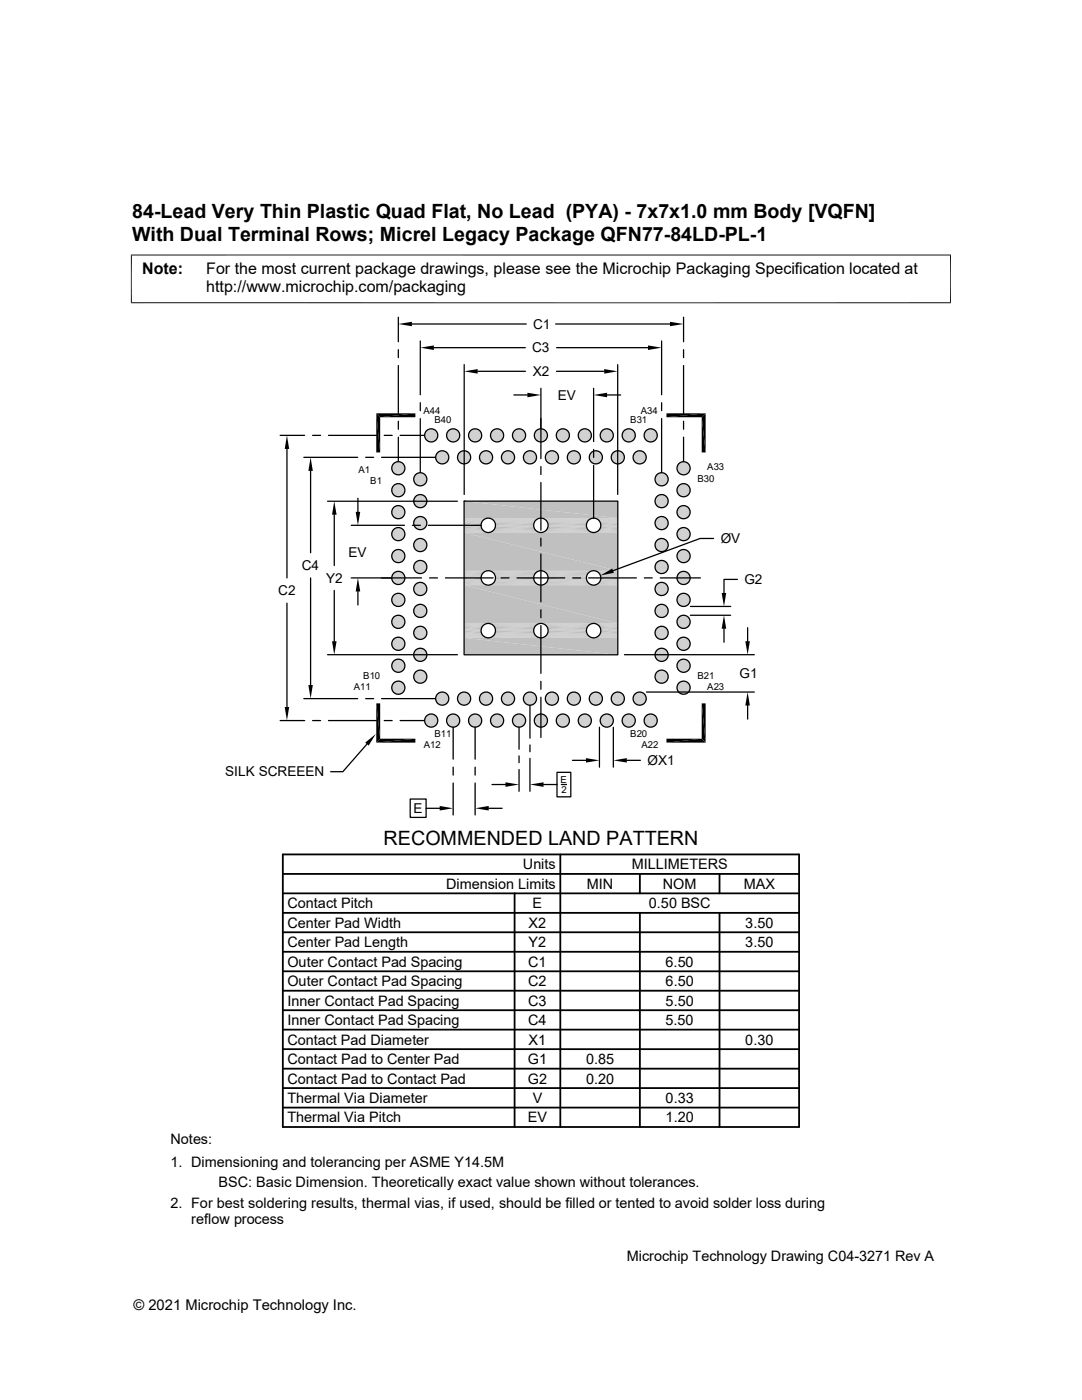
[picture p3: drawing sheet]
<svg xmlns="http://www.w3.org/2000/svg" width="216mm" height="279mm" viewBox="0 0 216 279" stroke-linecap="round" stroke-linejoin="round" font-family="sans-serif">
<defs><g id="words">
<g font-size="3.9">
<text x="26.4" y="43.5">84-Lead Very Thin Plastic Quad Flat, No Lead (PYA) - 7x7x1.0 mm Body [VQFN]</text>
<text x="26.4" y="48.1">With Dual Terminal Rows; Micrel Legacy Package QFN77-84LD-PL-1</text>
<text x="76.5" y="168.7">RECOMMENDED LAND PATTERN</text>
</g>
<g font-size="3.2">
<text x="28.4" y="54.7">Note:</text>
<text x="41.1" y="58.3">http://www.microchip.com/packaging</text>
<text x="41.1" y="54.7">For the most current package drawings, please see the Microchip Packaging Specification located at</text>
</g>
<g font-size="2.9">
<text x="104.3" y="173.5">Units</text>
<text x="126" y="173.5">MILLIMETERS</text>
<text x="89" y="177.4">Dimension Limits</text>
<text x="117.1" y="177.4">MIN</text>
<text x="132.3" y="177.4">NOM</text>
<text x="148.4" y="177.4">MAX</text>
<text x="57.3" y="185.1">Center Pad Width</text>
<text x="57.3" y="181.3">Contact Pitch</text>
<text x="105.5" y="185.1">X2</text>
<text x="106.3" y="181.3">E</text>
<text x="129.5" y="181.3">0.50 BSC</text>
<text x="148.7" y="185.1">3.50</text>
<text x="57.3" y="189">Center Pad Length</text>
<text x="105.5" y="189">Y2</text>
<text x="148.7" y="189">3.50</text>
<text x="57.3" y="196.8">Outer Contact Pad Spacing</text>
<text x="57.3" y="192.9">Outer Contact Pad Spacing</text>
<text x="105.4" y="196.8">C2</text>
<text x="105.4" y="192.9">C1</text>
<text x="132.8" y="192.9">6.50</text>
<text x="132.8" y="196.8">6.50</text>
<text x="57.3" y="200.7">Inner Contact Pad Spacing</text>
<text x="105.4" y="200.7">C3</text>
<text x="132.8" y="200.7">5.50</text>
<text x="57.3" y="208.5">Contact Pad Diameter</text>
<text x="57.3" y="204.6">Inner Contact Pad Spacing</text>
<text x="105.4" y="204.6">C4</text>
<text x="105.5" y="208.5">X1</text>
<text x="132.8" y="204.6">5.50</text>
<text x="148.7" y="208.5">0.30</text>
<text x="57.3" y="212.3">Contact Pad to Center Pad</text>
<text x="105.3" y="212.3">G1</text>
<text x="116.9" y="212.3">0.85</text>
<text x="57.3" y="216.2">Contact Pad to Contact Pad</text>
<text x="57.3" y="220.1">Thermal Via Diameter</text>
<text x="105.3" y="216.2">G2</text>
<text x="106.3" y="220.1">V</text>
<text x="116.9" y="216.2">0.20</text>
<text x="132.8" y="220.1">0.33</text>
<text x="57.3" y="224">Thermal Via Pitch</text>
<text x="105.3" y="224">EV</text>
<text x="132.8" y="224">1.20</text>
<text x="34" y="228.3">Notes:</text>
<text x="34" y="232.9">1. Dimensioning and tolerancing per ASME Y14.5M</text>
<text x="43.6" y="237">BSC: Basic Dimension. Theoretically exact value shown without tolerances.</text>
<text x="34" y="241">2. For best soldering results, thermal vias, if used, should be filled or tented to avoid solder loss during</text>
<text x="38.1" y="244.3">reflow process</text>
<text x="125.1" y="251.7">Microchip Technology Drawing C04-3271 Rev A</text>
<text x="26.6" y="261.3">© 2021 Microchip Technology Inc.</text>
</g>
<g font-size="2.7">
<text x="106.4" y="65.6">C1</text>
<text x="106.2" y="70.3">C3</text>
<text x="106.3" y="75.1">X2</text>
<text x="111.3" y="79.8">EV</text>
<text x="60.2" y="113.8">C4</text>
<text x="69.5" y="111.1">EV</text>
<text x="143.8" y="108.4">ØV</text>
<text x="55.5" y="118.8">C2</text>
<text x="65.1" y="116.3">Y2</text>
<text x="148.5" y="116.6">G2</text>
<text x="147.6" y="135.3">G1</text>
<text x="44.9" y="155">SILK SCREEEN</text>
<text x="129.2" y="152.7">ØX1</text>
<text x="82.5" y="162.3">E</text>
</g>
<g font-size="1.9">
<text x="84.5" y="82.7">A44</text>
<text x="127.9" y="82.7">A34</text>
<text x="86.7" y="84.4">B40</text>
<text x="125.8" y="84.4">B31</text>
<text x="71.5" y="94.4">A1</text>
<text x="141.1" y="93.9">A33</text>
<text x="73.9" y="96.6">B1</text>
<text x="139.2" y="96.2">B30</text>
<text x="70.6" y="137.8">A11</text>
<text x="72.5" y="135.5">B10</text>
<text x="139.2" y="135.6">B21</text>
<text x="141.1" y="137.7">A23</text>
<text x="84.6" y="149.4">A12</text>
<text x="86.7" y="147.2">B11</text>
<text x="125.8" y="147.2">B20</text>
<text x="128" y="149.4">A22</text>
<text x="111.9" y="156.4">E</text>
<text x="112" y="158.2">2</text>
</g>
</g></defs>
<g fill="#c0c0c0">
<path d="M92.6 100l30.7 3.4h-30.7z"/>
<path d="M92.6 100h30.7v3.4z"/>
</g>
<g fill="none" stroke="#c0c0c0" stroke-width=".2">
<path d="M92.6 103.4h4.7M92.6 103.5h4.4M92.6 103.6h4.2M92.6 103.8h4M92.6 105.9h4M92.6 106.1h4.2M92.6 106.2h4.4M92.6 106.3h4.7M97.6 106.3h10.2M97.6 103.4h10.2M97.8 103.5h9.7M97.8 106.2h9.7"/>
<path d="M98.1 103.6h9.2M98.1 106.1h9.2M98.3 105.9h8.8M98.3 103.8h8.8M108.1 103.4h10.2M108.1 106.3h10.2M108.3 103.5h9.7M108.3 106.2h9.7M108.6 103.6h9.2M108.6 106.1h9.2M108.8 103.8h8.8M108.8 105.9h8.8"/>
<path d="M118.6 106.3h4.7M118.6 103.4h4.7M118.9 103.5h4.4M118.9 106.2h4.4M119.1 103.6h4.2M119.1 106.1h4.2M119.3 103.8h4M119.3 105.9h4"/>
</g>
<path d="M92.6 104h3.8M92.6 105.7h3.8M98.5 104h8.4M98.5 105.7h8.4M109 104h8.4M109 105.7h8.4M119.5 105.7h3.8M119.5 104h3.8" fill="none" stroke="#c0c0c0" stroke-width=".21"/>
<path d="M92.6 104.2h3.6M92.6 105.5h3.6M98.7 105.5h8M98.7 104.2h8M109.2 105.5h8M109.2 104.2h8M119.7 104.2h3.6M119.7 105.5h3.6" fill="none" stroke="#c0c0c0" stroke-width=".23"/>
<path d="M92.6 104.4h3.5M92.6 105.2h3.5M98.8 104.4h7.8M98.8 105.2h7.8M109.3 105.2h7.8M109.3 104.4h7.8M119.8 105.2h3.5M119.8 104.4h3.5" fill="none" stroke="#c0c0c0" stroke-width=".25"/>
<path d="M92.6 104.7h3.4M92.6 105h3.4M98.8 105h7.7M98.8 104.7h7.7M109.4 105h7.6M109.4 104.7h7.6M119.9 105h3.4M119.9 104.7h3.4" fill="none" stroke="#c0c0c0" stroke-width=".28"/>
<g fill="#c0c0c0">
<path d="M92.6 106.3l30.7 7.6h-30.7z"/>
<path d="M92.6 106.3h30.7v7.6z"/>
</g>
<g fill="none" stroke="#c0c0c0" stroke-width=".2">
<path d="M92.6 113.9h4.7M92.6 114h4.4M92.6 114.1h4.2M92.6 114.3h4M92.6 116.4h4M92.6 116.6h4.2M92.6 116.7h4.4M92.6 116.8h4.7M97.6 116.8h10.2M97.6 113.9h10.2M97.8 114h9.7M97.8 116.7h9.7"/>
<path d="M98.1 114.1h9.2M98.1 116.6h9.2M98.3 116.4h8.8M98.3 114.3h8.8M108.1 113.9h10.2M108.1 116.8h10.2M108.3 114h9.7M108.3 116.7h9.7M108.6 114.1h9.2M108.6 116.6h9.2M108.8 114.3h8.8M108.8 116.4h8.8"/>
<path d="M118.6 116.8h4.7M118.6 113.9h4.7M118.9 114h4.4M118.9 116.7h4.4M119.1 114.1h4.2M119.1 116.6h4.2M119.3 114.3h4M119.3 116.4h4"/>
</g>
<path d="M92.6 114.5h3.8M92.6 116.2h3.8M98.5 114.5h8.4M98.5 116.2h8.4M109 114.5h8.4M109 116.2h8.4M119.5 116.2h3.8M119.5 114.5h3.8" fill="none" stroke="#c0c0c0" stroke-width=".21"/>
<path d="M92.6 114.7h3.6M92.6 116h3.6M98.7 116h8M98.7 114.7h8M109.2 116h8M109.2 114.7h8M119.7 114.7h3.6M119.7 116h3.6" fill="none" stroke="#c0c0c0" stroke-width=".23"/>
<path d="M92.6 115h3.5M92.6 115.2h3.4M92.6 115.7h3.5M98.8 115h7.8M98.8 115.7h7.8M98.8 115.2h7.7M109.3 115.7h7.8M109.3 115h7.8M109.4 115.2h7.6M119.8 115.7h3.5M119.8 115h3.5M119.9 115.2h3.4" fill="none" stroke="#c0c0c0" stroke-width=".25"/>
<path d="M92.6 115.5h3.4M98.8 115.5h7.7M109.4 115.5h7.6M119.9 115.5h3.4" fill="none" stroke="#c0c0c0" stroke-width=".28"/>
<g fill="#c0c0c0">
<path d="M92.6 116.8l30.7 7.6h-30.7z"/>
<path d="M92.6 116.8h30.7v7.6z"/>
</g>
<g fill="none" stroke="#c0c0c0" stroke-width=".2">
<path d="M92.6 124.4h4.7M92.6 124.5h4.4M92.6 124.6h4.2M92.6 124.8h4M92.6 126.9h4M92.6 127.1h4.2M92.6 127.2h4.4M92.6 127.3h4.7M97.6 127.3h10.2M97.6 124.4h10.2M97.8 124.5h9.7M97.8 127.2h9.7"/>
<path d="M98.1 124.6h9.2M98.1 127.1h9.2M98.3 126.9h8.8M98.3 124.8h8.8M108.1 124.4h10.2M108.1 127.3h10.2M108.3 124.5h9.7M108.3 127.2h9.7M108.6 124.6h9.2M108.6 127.1h9.2M108.8 124.8h8.8M108.8 126.9h8.8"/>
<path d="M118.6 127.3h4.7M118.6 124.4h4.7M118.9 124.5h4.4M118.9 127.2h4.4M119.1 124.6h4.2M119.1 127.1h4.2M119.3 124.8h4M119.3 126.9h4"/>
</g>
<path d="M92.6 125h3.8M92.6 126.7h3.8M98.5 125h8.4M98.5 126.7h8.4M109 125h8.4M109 126.7h8.4M119.5 126.7h3.8M119.5 125h3.8" fill="none" stroke="#c0c0c0" stroke-width=".21"/>
<path d="M92.6 125.2h3.6M92.6 126.5h3.6M98.7 126.5h8M98.7 125.2h8M109.2 126.5h8M109.2 125.2h8M119.7 125.2h3.6M119.7 126.5h3.6" fill="none" stroke="#c0c0c0" stroke-width=".23"/>
<path d="M92.6 125.5h3.5M92.6 126.3h3.5M98.8 125.5h7.8M98.8 126.3h7.8M109.3 126.3h7.8M109.3 125.5h7.8M119.8 126.3h3.5M119.8 125.5h3.5" fill="none" stroke="#c0c0c0" stroke-width=".25"/>
<path d="M92.6 125.7h3.4M92.6 126h3.4M98.8 126h7.7M98.8 125.7h7.7M109.4 126h7.6M109.4 125.7h7.6M119.9 126h3.4M119.9 125.7h3.4" fill="none" stroke="#c0c0c0" stroke-width=".28"/>
<g fill="#c0c0c0">
<path d="M92.6 127.3l30.7 3.4h-30.7z"/>
<path d="M92.6 127.3h30.7v3.4z"/>
<path d="M85.9 85.6h.3z"/>
<path d="M90.2 85.6h.4z"/>
<path d="M94.6 85.6h.4z"/>
<path d="M99 85.6h.3z"/>
<path d="M103.4 85.6h.3z"/>
<path d="M107.8 85.6h.3z"/>
<path d="M112.1 85.6h.4z"/>
<path d="M116.5 85.6h.3z"/>
<path d="M120.9 85.6h.3z"/>
<path d="M125.3 85.6h.3z"/>
<path d="M129.6 85.6h.4z"/>
<path d="M129.5 85.6h.6z"/>
<path d="M129.6 85.6h.5z"/>
<path d="M125.2 85.6h.6z"/>
<path d="M125.3 85.6h.5z"/>
<path d="M120.8 85.6h.6z"/>
<path d="M120.9 85.6h.5z"/>
<path d="M116.4 85.6h.6z"/>
<path d="M116.5 85.6h.5z"/>
<path d="M112 85.6h.6z"/>
<path d="M112.1 85.6h.5z"/>
<path d="M107.7 85.6h.5z"/>
<path d="M107.8 85.6h.4z"/>
<path d="M103.3 85.6h.6z"/>
<path d="M103.4 85.6h.5z"/>
<path d="M98.9 85.6h.6z"/>
<path d="M99 85.6h.5z"/>
<path d="M94.5 85.6h.6z"/>
<path d="M94.6 85.6h.5z"/>
<path d="M90.1 85.6h.6z"/>
<path d="M90.2 85.6h.5z"/>
<path d="M85.8 85.6h.6z"/>
<path d="M85.9 85.6h.5z"/>
<path d="M129.4 85.6h.8z"/>
<path d="M129.5 85.6h.7z"/>
<path d="M125 85.6h.9z"/>
<path d="M125.2 85.6h.7z"/>
<path d="M120.7 85.6h.8z"/>
<path d="M120.8 85.6h.7z"/>
<path d="M116.3 85.6h.8z"/>
<path d="M116.4 85.6h.7z"/>
<path d="M111.9 85.6h.8z"/>
<path d="M112 85.6h.7z"/>
<path d="M107.5 85.6h.9z"/>
<path d="M107.7 85.6h.7z"/>
<path d="M103.1 85.6h.9z"/>
<path d="M103.3 85.6h.7z"/>
<path d="M98.7 85.6h.9z"/>
<path d="M98.9 85.6h.7z"/>
<path d="M94.4 85.6h.8z"/>
<path d="M94.5 85.6h.7z"/>
<path d="M90 85.6h.8z"/>
<path d="M90.1 85.6h.7z"/>
<path d="M85.6 85.6h.9z"/>
<path d="M85.8 85.6h.7z"/>
<path d="M129.3 85.7h1.1z"/>
<path d="M129.4 85.6l1 .1z"/>
<path d="M124.9 85.7h1.1z"/>
<path d="M125 85.6l1 .1z"/>
<path d="M120.5 85.7h1.1z"/>
<path d="M120.6 85.6l1 .1z"/>
<path d="M116.2 85.7h1z"/>
<path d="M116.3 85.6l.9 .1z"/>
<path d="M111.8 85.7h1.1z"/>
<path d="M111.9 85.6l1 .1z"/>
<path d="M107.4 85.7h1.1z"/>
<path d="M107.5 85.6l1 .1z"/>
<path d="M103 85.7h1.1z"/>
<path d="M103.1 85.6l1 .1z"/>
<path d="M98.7 85.7h1z"/>
<path d="M98.7 85.6l1 .1z"/>
<path d="M94.3 85.7h1.1z"/>
<path d="M94.4 85.6l1 .1z"/>
<path d="M89.9 85.7h1.1z"/>
<path d="M90 85.6l1 .1z"/>
<path d="M85.5 85.7h1.1z"/>
<path d="M85.6 85.6l1 .1z"/>
<path d="M129.2 85.7h1.3z"/>
<path d="M129.3 85.7h1.2z"/>
<path d="M124.8 85.7h1.3z"/>
<path d="M124.9 85.7h1.2z"/>
<path d="M120.4 85.7h1.3z"/>
<path d="M120.5 85.7h1.2z"/>
<path d="M116 85.7h1.3z"/>
<path d="M116.2 85.7h1.1z"/>
<path d="M111.7 85.7h1.3z"/>
<path d="M111.8 85.7h1.2z"/>
<path d="M107.3 85.7h1.3z"/>
<path d="M107.4 85.7h1.2z"/>
<path d="M102.9 85.7h1.3z"/>
<path d="M103 85.7h1.2z"/>
<path d="M98.5 85.7h1.3z"/>
<path d="M98.7 85.7h1.1z"/>
<path d="M94.1 85.7h1.3z"/>
<path d="M89.8 85.7h1.3z"/>
<path d="M89.9 85.7h1.2z"/>
<path d="M85.4 85.7h1.3z"/>
<path d="M85.5 85.7h1.2z"/>
<path d="M129.1 85.8h1.5z"/>
<path d="M129.2 85.7l1.4 .1z"/>
<path d="M124.7 85.8h1.5z"/>
<path d="M124.8 85.7l1.4 .1z"/>
<path d="M120.3 85.8h1.5z"/>
<path d="M120.4 85.7l1.4 .1z"/>
<path d="M116 85.8h1.5z"/>
<path d="M116 85.7l1.5 .1z"/>
<path d="M111.6 85.8h1.5z"/>
<path d="M111.7 85.7l1.4 .1z"/>
<path d="M107.2 85.8h1.5z"/>
<path d="M107.3 85.7l1.4 .1z"/>
<path d="M102.8 85.8h1.5z"/>
<path d="M102.9 85.7l1.4 .1z"/>
<path d="M98.4 85.8h1.5z"/>
<path d="M98.5 85.7l1.4 .1z"/>
<path d="M94 85.8h1.6z"/>
<path d="M94.1 85.7l1.5 .1z"/>
<path d="M89.7 85.8h1.5z"/>
<path d="M89.8 85.7l1.4 .1z"/>
<path d="M85.3 85.8h1.5z"/>
<path d="M85.4 85.7l1.4 .1z"/>
<path d="M129 85.9h1.7z"/>
<path d="M129.1 85.8l1.6 .1z"/>
<path d="M124.6 85.9h1.7z"/>
<path d="M124.7 85.8l1.6 .1z"/>
<path d="M120.2 85.9h1.7z"/>
<path d="M120.3 85.8l1.6 .1z"/>
<path d="M115.8 85.9h1.7z"/>
<path d="M116 85.8l1.5 .1z"/>
<path d="M111.5 85.9h1.7z"/>
<path d="M111.6 85.8l1.6 .1z"/>
<path d="M107.1 85.9h1.7z"/>
<path d="M107.2 85.8l1.6 .1z"/>
<path d="M102.7 85.9h1.7z"/>
<path d="M102.8 85.8l1.6 .1z"/>
<path d="M98.3 85.9h1.7z"/>
<path d="M98.4 85.8l1.6 .1z"/>
<path d="M93.9 85.9h1.8z"/>
<path d="M94 85.8l1.7 .1z"/>
<path d="M89.6 85.9h1.7z"/>
<path d="M89.7 85.8l1.6 .1z"/>
<path d="M85.2 85.9h1.7z"/>
<path d="M85.3 85.8l1.6 .1z"/>
<path d="M128.9 86h1.9z"/>
<path d="M129 85.9l1.8 .1z"/>
<path d="M124.6 85.9l1.8 .1h-1.9z"/>
<path d="M124.6 85.9l1.8 .1z"/>
<path d="M120.2 85.9l1.8 .1h-1.9z"/>
<path d="M120.2 85.9l1.8 .1z"/>
<path d="M115.8 85.9l1.8 .1h-1.8z"/>
<path d="M115.8 85.9l1.8 .1z"/>
<path d="M111.5 85.9l1.8 .1h-1.9z"/>
<path d="M111.5 85.9l1.8 .1z"/>
<path d="M107.1 85.9l1.8 .1h-1.9z"/>
<path d="M107.1 85.9l1.8 .1z"/>
<path d="M102.7 85.9l1.8 .1h-1.9z"/>
<path d="M102.7 85.9l1.8 .1z"/>
<path d="M98.3 85.9l1.8 .1h-1.9z"/>
<path d="M98.3 85.9l1.8 .1z"/>
<path d="M93.9 85.9l1.9 .1h-1.9z"/>
<path d="M93.9 85.9l1.9 .1z"/>
<path d="M89.6 85.9l1.8 .1h-1.9z"/>
<path d="M89.6 85.9l1.8 .1z"/>
<path d="M85.2 85.9l1.8 .1h-1.9z"/>
<path d="M85.2 85.9l1.8 .1z"/>
</g>
<path d="M128.8 86h2.1" fill="none" stroke="#c0c0c0" stroke-width=".2"/>
<path d="M128.9 86h1.9l.1 .1z" fill="#c0c0c0"/>
<path d="M124.4 86h2.1" fill="none" stroke="#c0c0c0" stroke-width=".2"/>
<path d="M124.5 86h1.9l.1 .1z" fill="#c0c0c0"/>
<path d="M120 86h2.1" fill="none" stroke="#c0c0c0" stroke-width=".2"/>
<path d="M120.1 86h1.9l.1 .1z" fill="#c0c0c0"/>
<path d="M115.7 86h2" fill="none" stroke="#c0c0c0" stroke-width=".2"/>
<path d="M115.8 86h1.8l.1 .1z" fill="#c0c0c0"/>
<path d="M111.3 86h2" fill="none" stroke="#c0c0c0" stroke-width=".2"/>
<path d="M111.4 86h1.9v.1z" fill="#c0c0c0"/>
<path d="M106.9 86h2.1" fill="none" stroke="#c0c0c0" stroke-width=".2"/>
<path d="M107 86h1.9l.1 .1z" fill="#c0c0c0"/>
<path d="M102.5 86h2.1" fill="none" stroke="#c0c0c0" stroke-width=".2"/>
<path d="M102.6 86h1.9l.1 .1z" fill="#c0c0c0"/>
<path d="M98.1 86h2.1" fill="none" stroke="#c0c0c0" stroke-width=".2"/>
<path d="M98.2 86h1.9l.1 .1z" fill="#c0c0c0"/>
<path d="M93.8 86h2" fill="none" stroke="#c0c0c0" stroke-width=".2"/>
<path d="M93.9 86h1.9v.1z" fill="#c0c0c0"/>
<path d="M89.4 86h2" fill="none" stroke="#c0c0c0" stroke-width=".2"/>
<path d="M89.5 86h1.9v.1z" fill="#c0c0c0"/>
<path d="M85 86h2.1" fill="none" stroke="#c0c0c0" stroke-width=".2"/>
<path d="M85.1 86h1.9l.1 .1z" fill="#c0c0c0"/>
<g fill="none" stroke="#c0c0c0" stroke-width=".2">
<path d="M84.7 86.8h2.7M84.7 87h2.7M84.7 87.1h2.7M84.7 86.7h2.7M84.8 86.6h2.5M84.8 87.2h2.5M84.8 86.5h2.5M84.8 87.3h2.5M84.8 87.4h2.5M84.8 86.3h2.5M84.9 86.2h2.3M84.9 87.5h2.3"/>
<path d="M84.9 87.6h2.2M84.9 86.1h2.2M89.1 86.7h2.6M89.1 86.8h2.6M89.1 87h2.6M89.1 87.1h2.6M89.1 86.6h2.6M89.1 87.2h2.6M89.2 86.5h2.5M89.2 87.3h2.5M89.2 87.4h2.5M89.2 86.3h2.5"/>
<path d="M89.3 86.2h2.3M89.3 87.5h2.3M89.3 87.6h2.2M89.3 86.1h2.2M93.5 86.7h2.6M93.5 86.8h2.6M93.5 87h2.6M93.5 87.1h2.6M93.5 87.2h2.6M93.5 86.6h2.6M93.5 86.5h2.6M93.5 87.3h2.6"/>
<path d="M93.6 86.3h2.4M93.6 87.4h2.4M93.6 86.2h2.4M93.6 87.5h2.4M93.7 86.1h2.2M93.7 87.6h2.2M97.9 86.7h2.6M97.9 86.8h2.6M97.9 87h2.6M97.9 87.1h2.6M97.9 86.6h2.6M97.9 87.2h2.6"/>
<path d="M97.9 86.5h2.5M97.9 87.3h2.5M98 86.3h2.4M98 87.4h2.4M98 87.5h2.4M98 86.2h2.4M98.1 86.1h2.2M98.1 87.6h2.2M102.3 86.8h2.6M102.3 87h2.6M102.3 87.1h2.6M102.3 86.7h2.6"/>
<path d="M102.3 86.6h2.6M102.3 87.2h2.6M102.3 86.5h2.5M102.3 87.3h2.5M102.3 86.3h2.5M102.3 87.4h2.5M102.4 86.2h2.3M102.4 87.5h2.3M102.5 87.6h2.2M102.5 86.1h2.2M106.6 86.7h2.6M106.6 86.8h2.7"/>
<path d="M106.6 87h2.7M106.6 87.1h2.6M106.7 86.6h2.5M106.7 87.2h2.5M106.7 86.5h2.5M106.7 87.3h2.5M106.7 87.4h2.5M106.7 86.3h2.5M106.8 86.2h2.3M106.8 87.5h2.3M106.8 86.1h2.3M106.8 87.6h2.3"/>
<path d="M111 86.7h2.6M111 86.8h2.6M111 87h2.6M111 87.1h2.6M111 86.6h2.6M111 87.2h2.6M111.1 86.5h2.5M111.1 87.3h2.5M111.1 86.3h2.4M111.1 87.4h2.4M111.1 86.2h2.4M111.1 87.5h2.4"/>
<path d="M111.2 87.6h2.2M111.2 86.1h2.2M115.4 86.7h2.6M115.4 86.8h2.6M115.4 87h2.6M115.4 87.1h2.6M115.4 86.6h2.6M115.4 87.2h2.6M115.4 86.5h2.5M115.4 87.3h2.5M115.5 87.4h2.4M115.5 86.3h2.4"/>
<path d="M115.5 86.2h2.4M115.5 87.5h2.4M115.6 86.1h2.2M115.6 87.6h2.2M119.8 86.7h2.6M119.8 86.8h2.6M119.8 87h2.6M119.8 87.1h2.6M119.8 86.6h2.6M119.8 87.2h2.6M119.8 86.5h2.5M119.8 87.3h2.5"/>
<path d="M119.9 86.3h2.4M119.9 87.4h2.4M119.9 86.2h2.3M119.9 87.5h2.3M120 87.6h2.2M120 86.1h2.2M124.1 86.7h2.6M124.1 86.8h2.7M124.1 87h2.7M124.1 87.1h2.6M124.2 86.6h2.5M124.2 87.2h2.5"/>
<path d="M124.2 87.3h2.5M124.2 86.5h2.5M124.2 86.3h2.5M124.2 87.4h2.5M124.3 86.2h2.3M124.3 87.5h2.3M124.4 86.1h2.2M124.4 87.6h2.2M128.5 86.7h2.6M128.5 86.8h2.6M128.5 87h2.6M128.5 87.1h2.6"/>
<path d="M128.5 86.6h2.6M128.5 87.2h2.6M128.6 86.5h2.5M128.6 87.3h2.5M128.6 86.3h2.4M128.6 87.4h2.4M128.7 87.5h2.3M128.7 86.2h2.3M128.7 86.1h2.2M128.7 87.6h2.2"/>
</g>
<path d="M128.8 87.7l2 .1h-1.9z" fill="#c0c0c0"/>
<path d="M128.8 87.7h2.1" fill="none" stroke="#c0c0c0" stroke-width=".2"/>
<path d="M124.4 87.7l2 .1h-1.9z" fill="#c0c0c0"/>
<path d="M124.4 87.7h2.1" fill="none" stroke="#c0c0c0" stroke-width=".2"/>
<path d="M120 87.7l2 .1h-1.9z" fill="#c0c0c0"/>
<path d="M120 87.7h2.1" fill="none" stroke="#c0c0c0" stroke-width=".2"/>
<path d="M115.7 87.7l1.9 .1h-1.8z" fill="#c0c0c0"/>
<path d="M115.7 87.7h2" fill="none" stroke="#c0c0c0" stroke-width=".2"/>
<path d="M111.3 87.7l2 .1h-1.9z" fill="#c0c0c0"/>
<path d="M111.3 87.7h2" fill="none" stroke="#c0c0c0" stroke-width=".2"/>
<path d="M106.9 87.7l2 .1h-1.9z" fill="#c0c0c0"/>
<path d="M106.9 87.7h2.1" fill="none" stroke="#c0c0c0" stroke-width=".2"/>
<path d="M102.5 87.7l2 .1h-1.9z" fill="#c0c0c0"/>
<path d="M102.5 87.7h2.1" fill="none" stroke="#c0c0c0" stroke-width=".2"/>
<path d="M98.1 87.7l2 .1h-1.9z" fill="#c0c0c0"/>
<path d="M98.1 87.7h2.1" fill="none" stroke="#c0c0c0" stroke-width=".2"/>
<path d="M93.8 87.7l2 .1h-1.9z" fill="#c0c0c0"/>
<path d="M93.8 87.7h2" fill="none" stroke="#c0c0c0" stroke-width=".2"/>
<path d="M89.4 87.7l2 .1h-1.9z" fill="#c0c0c0"/>
<path d="M89.4 87.7h2" fill="none" stroke="#c0c0c0" stroke-width=".2"/>
<path d="M85 87.7l2 .1h-1.9z" fill="#c0c0c0"/>
<path d="M85 87.7h2.1" fill="none" stroke="#c0c0c0" stroke-width=".2"/>
<g fill="#c0c0c0">
<path d="M128.9 87.8l1.8 .1z"/>
<path d="M128.9 87.8h1.9z"/>
<path d="M124.5 87.8l1.8 .1z"/>
<path d="M124.5 87.8h1.9z"/>
<path d="M120.1 87.8l1.8 .1z"/>
<path d="M120.1 87.8h1.9z"/>
<path d="M115.8 87.8l1.7 .1z"/>
<path d="M115.8 87.8h1.8z"/>
<path d="M111.4 87.8l1.8 .1z"/>
<path d="M111.4 87.8h1.9z"/>
<path d="M107 87.8l1.8 .1z"/>
<path d="M107 87.8h1.9z"/>
<path d="M102.6 87.8l1.8 .1z"/>
<path d="M102.6 87.8h1.9z"/>
<path d="M98.2 87.8l1.8 .1z"/>
<path d="M98.2 87.8h1.9z"/>
<path d="M93.9 87.8l1.8 .1z"/>
<path d="M93.9 87.8h1.9z"/>
<path d="M89.5 87.8l1.8 .1z"/>
<path d="M89.5 87.8h1.9z"/>
<path d="M85.1 87.8l1.8 .1z"/>
<path d="M85.1 87.8h1.9z"/>
<path d="M129 87.9h1.6z"/>
<path d="M129 87.9h1.7z"/>
<path d="M124.6 87.9h1.6z"/>
<path d="M124.6 87.9h1.7z"/>
<path d="M120.2 87.9h1.6z"/>
<path d="M120.2 87.9h1.7z"/>
<path d="M115.8 87.9h1.7z"/>
<path d="M111.5 87.9h1.6z"/>
<path d="M111.5 87.9h1.7z"/>
<path d="M107.1 87.9h1.6z"/>
<path d="M107.1 87.9h1.7z"/>
<path d="M102.7 87.9h1.6z"/>
<path d="M102.7 87.9h1.7z"/>
<path d="M98.3 87.9h1.6z"/>
<path d="M98.3 87.9h1.7z"/>
<path d="M93.9 87.9h1.7z"/>
<path d="M93.9 87.9h1.8z"/>
<path d="M89.6 87.9h1.6z"/>
<path d="M89.6 87.9h1.7z"/>
<path d="M85.2 87.9h1.6z"/>
<path d="M85.2 87.9h1.7z"/>
<path d="M129.1 87.9l1.4 .1z"/>
<path d="M129.1 87.9h1.5z"/>
<path d="M124.7 87.9l1.4 .1z"/>
<path d="M124.7 87.9h1.5z"/>
<path d="M120.3 87.9l1.4 .1z"/>
<path d="M120.3 87.9h1.5z"/>
<path d="M116 87.9l1.3 .1z"/>
<path d="M116 87.9h1.5z"/>
<path d="M111.6 87.9l1.4 .1z"/>
<path d="M111.6 87.9h1.5z"/>
<path d="M107.2 87.9l1.4 .1z"/>
<path d="M107.2 87.9h1.5z"/>
<path d="M102.8 87.9l1.4 .1z"/>
<path d="M102.8 87.9h1.5z"/>
<path d="M98.4 87.9l1.4 .1z"/>
<path d="M98.4 87.9h1.5z"/>
<path d="M94 87.9l1.4 .1z"/>
<path d="M94 87.9h1.6z"/>
<path d="M89.7 87.9l1.4 .1z"/>
<path d="M89.7 87.9h1.5z"/>
<path d="M85.3 87.9l1.4 .1z"/>
<path d="M85.3 87.9h1.5z"/>
<path d="M129.2 88l1.2 .1z"/>
<path d="M129.2 88h1.3z"/>
<path d="M124.8 88l1.2 .1z"/>
<path d="M124.8 88h1.3z"/>
<path d="M120.4 88l1.2 .1z"/>
<path d="M120.4 88h1.3z"/>
<path d="M116 88l1.2 .1z"/>
<path d="M116 88h1.3z"/>
<path d="M111.7 88l1.2 .1z"/>
<path d="M111.7 88h1.3z"/>
<path d="M107.3 88l1.2 .1z"/>
<path d="M107.3 88h1.3z"/>
<path d="M102.9 88l1.2 .1z"/>
<path d="M102.9 88h1.3z"/>
<path d="M98.5 88l1.2 .1z"/>
<path d="M98.5 88h1.3z"/>
<path d="M94.1 88l1.3 .1z"/>
<path d="M94.1 88h1.3z"/>
<path d="M89.8 88l1.2 .1z"/>
<path d="M89.8 88h1.3z"/>
<path d="M85.4 88l1.2 .1z"/>
<path d="M85.4 88h1.3z"/>
<path d="M129.3 88.1h.9z"/>
<path d="M129.3 88.1h1.1z"/>
<path d="M124.9 88.1h1z"/>
<path d="M124.9 88.1h1.1z"/>
<path d="M120.5 88.1h1z"/>
<path d="M120.5 88.1h1.1z"/>
<path d="M116.2 88.1h.9z"/>
<path d="M116.2 88.1h1z"/>
<path d="M111.8 88.1h.9z"/>
<path d="M111.8 88.1h1.1z"/>
<path d="M107.4 88.1h1z"/>
<path d="M107.4 88.1h1.1z"/>
<path d="M103 88.1h1z"/>
<path d="M103 88.1h1.1z"/>
<path d="M98.7 88.1h.9z"/>
<path d="M98.7 88.1h1z"/>
<path d="M94.3 88.1h.9z"/>
<path d="M94.3 88.1h1.1z"/>
<path d="M89.9 88.1h.9z"/>
<path d="M89.9 88.1h1.1z"/>
<path d="M85.5 88.1h1z"/>
<path d="M85.5 88.1h1.1z"/>
<path d="M129.4 88.1l.7 .1z"/>
<path d="M129.4 88.1h.8z"/>
<path d="M125 88.1l.8 .1z"/>
<path d="M125 88.1h.9z"/>
<path d="M120.6 88.1l.8 .1z"/>
<path d="M120.6 88.1h.9z"/>
<path d="M116.3 88.1l.7 .1z"/>
<path d="M116.3 88.1h.8z"/>
<path d="M111.9 88.1l.7 .1z"/>
<path d="M111.9 88.1h.8z"/>
<path d="M107.5 88.1l.7 .1z"/>
<path d="M107.5 88.1h.9z"/>
<path d="M103.1 88.1l.8 .1z"/>
<path d="M103.1 88.1h.9z"/>
<path d="M98.7 88.1l.8 .1z"/>
<path d="M94.4 88.1l.7 .1z"/>
<path d="M94.4 88.1h.8z"/>
<path d="M90 88.1l.7 .1z"/>
<path d="M90 88.1h.8z"/>
<path d="M85.6 88.1l.8 .1z"/>
<path d="M85.6 88.1h.9z"/>
<path d="M85.9 88.2h.3z"/>
<path d="M90.2 88.2h.4z"/>
<path d="M94.6 88.2h.4z"/>
<path d="M99 88.2h.3z"/>
<path d="M103.4 88.2h.3z"/>
<path d="M107.8 88.2h.3z"/>
<path d="M112.1 88.2h.4z"/>
<path d="M116.5 88.2h.3z"/>
<path d="M120.9 88.2h.3z"/>
<path d="M125.3 88.2h.3z"/>
<path d="M129.6 88.2h.4z"/>
<path d="M129.5 88.2h.5z"/>
<path d="M129.5 88.2h.6z"/>
<path d="M125.2 88.2h.4z"/>
<path d="M125.2 88.2h.6z"/>
<path d="M120.8 88.2h.4z"/>
<path d="M120.8 88.2h.6z"/>
<path d="M116.4 88.2h.4z"/>
<path d="M116.4 88.2h.6z"/>
<path d="M112 88.2h.5z"/>
<path d="M112 88.2h.6z"/>
<path d="M107.7 88.2h.4z"/>
<path d="M107.7 88.2h.5z"/>
<path d="M103.3 88.2h.4z"/>
<path d="M103.3 88.2h.6z"/>
<path d="M98.9 88.2h.4z"/>
<path d="M98.9 88.2h.6z"/>
<path d="M94.5 88.2h.5z"/>
<path d="M94.5 88.2h.6z"/>
<path d="M90.1 88.2h.5z"/>
<path d="M90.1 88.2h.6z"/>
<path d="M85.8 88.2h.4z"/>
<path d="M85.8 88.2h.6z"/>
<path d="M88.1 90h.3z"/>
<path d="M92.4 90h.4z"/>
<path d="M96.8 90h.3z"/>
<path d="M101.2 90h.3z"/>
<path d="M105.6 90h.3z"/>
<path d="M109.9 90h.4z"/>
<path d="M114.3 90h.4z"/>
<path d="M118.7 90h.3z"/>
<path d="M123.1 90h.3z"/>
<path d="M127.5 90h.3z"/>
<path d="M127.4 90h.6z"/>
<path d="M127.5 90h.5z"/>
<path d="M123 90h.6z"/>
<path d="M123.1 90h.5z"/>
<path d="M118.6 90h.6z"/>
<path d="M118.7 90h.5z"/>
<path d="M114.2 90h.6z"/>
<path d="M114.3 90h.5z"/>
<path d="M109.8 90h.6z"/>
<path d="M109.9 90h.5z"/>
<path d="M105.5 90h.6z"/>
<path d="M105.6 90h.5z"/>
<path d="M101.1 90h.6z"/>
<path d="M101.2 90h.5z"/>
<path d="M96.7 90h.6z"/>
<path d="M96.8 90h.5z"/>
<path d="M92.3 90h.6z"/>
<path d="M92.4 90h.5z"/>
<path d="M87.9 90h.6z"/>
<path d="M88.1 90h.4z"/>
<path d="M127.2 90h.9z"/>
<path d="M127.4 90h.7z"/>
<path d="M122.8 90h.9z"/>
<path d="M123 90h.7z"/>
<path d="M118.4 90h.9z"/>
<path d="M118.6 90h.7z"/>
<path d="M114.1 90h.8z"/>
<path d="M114.2 90h.7z"/>
<path d="M109.7 90h.8z"/>
<path d="M109.8 90h.7z"/>
<path d="M105.3 90h.9z"/>
<path d="M105.5 90h.7z"/>
<path d="M100.9 90h.9z"/>
<path d="M101.1 90h.7z"/>
<path d="M96.6 90h.8z"/>
<path d="M96.7 90h.7z"/>
<path d="M92.2 90h.8z"/>
<path d="M92.3 90h.7z"/>
<path d="M87.8 90h.8z"/>
<path d="M87.9 90h.7z"/>
<path d="M127.1 90.1h1.1z"/>
<path d="M127.2 90l1 .1z"/>
<path d="M122.7 90.1h1.1z"/>
<path d="M122.8 90l1 .1z"/>
<path d="M118.4 90.1h1z"/>
<path d="M118.4 90l1 .1z"/>
<path d="M114 90.1h1.1z"/>
<path d="M114.1 90l1 .1z"/>
<path d="M109.6 90.1h1.1z"/>
<path d="M109.7 90l1 .1z"/>
<path d="M105.2 90.1h1.1z"/>
<path d="M105.3 90l1 .1z"/>
<path d="M100.8 90.1h1.1z"/>
<path d="M100.9 90l1 .1z"/>
<path d="M96.5 90.1h1z"/>
<path d="M96.6 90l.9 .1z"/>
<path d="M92.1 90.1h1.1z"/>
<path d="M92.2 90l1 .1z"/>
<path d="M87.7 90.1h1.1z"/>
<path d="M87.8 90l1 .1z"/>
<path d="M127 90.1h1.3z"/>
<path d="M127.1 90.1h1.2z"/>
<path d="M122.6 90.1h1.3z"/>
<path d="M122.7 90.1h1.2z"/>
<path d="M118.2 90.1h1.3z"/>
<path d="M118.4 90.1h1.1z"/>
<path d="M113.9 90.1h1.2z"/>
<path d="M109.5 90.1h1.3z"/>
<path d="M109.6 90.1h1.2z"/>
<path d="M105.1 90.1h1.3z"/>
<path d="M105.2 90.1h1.2z"/>
<path d="M100.7 90.1h1.3z"/>
<path d="M100.8 90.1h1.2z"/>
<path d="M96.3 90.1h1.3z"/>
<path d="M96.5 90.1h1.1z"/>
<path d="M91.9 90.1h1.4z"/>
<path d="M92.1 90.1h1.2z"/>
<path d="M87.6 90.1h1.3z"/>
<path d="M87.7 90.1h1.2z"/>
<path d="M126.9 90.2h1.5z"/>
<path d="M127 90.1l1.4 .1z"/>
<path d="M122.5 90.2h1.5z"/>
<path d="M122.6 90.1l1.4 .1z"/>
<path d="M118.1 90.2h1.6z"/>
<path d="M118.2 90.1l1.5 .1z"/>
<path d="M113.7 90.2h1.6z"/>
<path d="M113.9 90.1l1.4 .1z"/>
<path d="M109.4 90.2h1.5z"/>
<path d="M109.5 90.1l1.4 .1z"/>
<path d="M105 90.2h1.5z"/>
<path d="M105.1 90.1l1.4 .1z"/>
<path d="M100.6 90.2h1.5z"/>
<path d="M100.7 90.1l1.4 .1z"/>
<path d="M96.2 90.2h1.5z"/>
<path d="M96.3 90.1l1.4 .1z"/>
<path d="M91.9 90.2h1.5z"/>
<path d="M91.9 90.1l1.5 .1z"/>
<path d="M87.5 90.2h1.5z"/>
<path d="M87.6 90.1l1.4 .1z"/>
<path d="M126.8 90.3h1.7z"/>
<path d="M126.9 90.2l1.6 .1z"/>
<path d="M122.4 90.3h1.7z"/>
<path d="M122.5 90.2l1.6 .1z"/>
<path d="M118 90.3h1.7z"/>
<path d="M118.1 90.2l1.6 .1z"/>
<path d="M113.6 90.3h1.8z"/>
<path d="M113.7 90.2l1.7 .1z"/>
<path d="M109.3 90.3h1.7z"/>
<path d="M109.4 90.2l1.6 .1z"/>
<path d="M104.9 90.3h1.7z"/>
<path d="M105 90.2l1.6 .1z"/>
<path d="M100.5 90.3h1.7z"/>
<path d="M100.6 90.2l1.6 .1z"/>
<path d="M96.1 90.3h1.8z"/>
<path d="M96.2 90.2l1.7 .1z"/>
<path d="M91.8 90.3h1.7z"/>
<path d="M91.9 90.2l1.6 .1z"/>
<path d="M87.4 90.3h1.7z"/>
<path d="M87.5 90.2l1.6 .1z"/>
<path d="M126.8 90.3l1.8 .1h-1.9z"/>
<path d="M126.8 90.3l1.8 .1z"/>
<path d="M122.4 90.3l1.8 .1h-1.9z"/>
<path d="M122.4 90.3l1.8 .1z"/>
<path d="M118 90.3l1.8 .1h-1.9z"/>
<path d="M118 90.3l1.8 .1z"/>
<path d="M113.6 90.3l1.9 .1h-1.9z"/>
<path d="M113.6 90.3l1.9 .1z"/>
<path d="M109.3 90.3l1.8 .1h-1.9z"/>
<path d="M109.3 90.3l1.8 .1z"/>
<path d="M104.9 90.3l1.8 .1h-1.9z"/>
<path d="M104.9 90.3l1.8 .1z"/>
<path d="M100.5 90.3l1.8 .1h-1.9z"/>
<path d="M100.5 90.3l1.8 .1z"/>
<path d="M96.1 90.3l1.8 .1h-1.8z"/>
<path d="M96.1 90.3l1.8 .1z"/>
<path d="M91.8 90.3l1.8 .1h-1.9z"/>
<path d="M91.8 90.3l1.8 .1z"/>
<path d="M87.4 90.3l1.8 .1h-1.9z"/>
<path d="M87.4 90.3l1.8 .1z"/>
</g>
<path d="M126.6 90.4h2.1" fill="none" stroke="#c0c0c0" stroke-width=".2"/>
<path d="M126.7 90.4h2z" fill="#c0c0c0"/>
<path d="M122.2 90.4h2.1" fill="none" stroke="#c0c0c0" stroke-width=".2"/>
<path d="M122.3 90.4h2z" fill="#c0c0c0"/>
<path d="M117.9 90.4h2" fill="none" stroke="#c0c0c0" stroke-width=".2"/>
<path d="M117.9 90.4h2z" fill="#c0c0c0"/>
<path d="M113.5 90.4h2" fill="none" stroke="#c0c0c0" stroke-width=".2"/>
<path d="M113.6 90.4h1.9z" fill="#c0c0c0"/>
<path d="M109.1 90.4h2" fill="none" stroke="#c0c0c0" stroke-width=".2"/>
<path d="M109.2 90.4h1.9z" fill="#c0c0c0"/>
<path d="M104.7 90.4h2.1" fill="none" stroke="#c0c0c0" stroke-width=".2"/>
<path d="M104.8 90.4h2z" fill="#c0c0c0"/>
<path d="M100.3 90.4h2.1" fill="none" stroke="#c0c0c0" stroke-width=".2"/>
<path d="M100.4 90.4h2z" fill="#c0c0c0"/>
<path d="M96 90.4h2" fill="none" stroke="#c0c0c0" stroke-width=".2"/>
<path d="M96.1 90.4h1.9z" fill="#c0c0c0"/>
<path d="M91.6 90.4h2" fill="none" stroke="#c0c0c0" stroke-width=".2"/>
<path d="M91.7 90.4h1.9z" fill="#c0c0c0"/>
<path d="M87.2 90.4h2.1" fill="none" stroke="#c0c0c0" stroke-width=".2"/>
<path d="M87.3 90.4h2z" fill="#c0c0c0"/>
<g fill="none" stroke="#c0c0c0" stroke-width=".2">
<path d="M86.9 91.1h2.6M86.9 91.2h2.7M86.9 91.3h2.7M86.9 91.5h2.6M87 91h2.5M87 91.6h2.5M87 91.7h2.5M87 90.8h2.5M87 90.7h2.5M87 91.8h2.5M87.1 91.9h2.3M87.1 90.6h2.3"/>
<path d="M87.1 90.5h2.2M87.1 92h2.2M91.3 91.1h2.6M91.3 91.2h2.6M91.3 91.3h2.6M91.3 91.5h2.6M91.3 91h2.6M91.3 91.6h2.6M91.4 90.8h2.5M91.4 91.7h2.5M91.4 91.8h2.4M91.4 90.7h2.4"/>
<path d="M91.4 90.6h2.4M91.4 91.9h2.4M91.5 90.5h2.2M91.5 92h2.2M95.7 91.1h2.6M95.7 91.2h2.6M95.7 91.3h2.6M95.7 91.5h2.6M95.7 91h2.6M95.7 91.6h2.6M95.7 90.8h2.6M95.7 91.7h2.6"/>
<path d="M95.8 90.7h2.4M95.8 91.8h2.4M95.8 90.6h2.3M95.8 91.9h2.3M95.9 92h2.2M95.9 90.5h2.2M100.1 91.1h2.6M100.1 91.2h2.6M100.1 91.3h2.6M100.1 91.5h2.6M100.1 91h2.6M100.1 91.6h2.6"/>
<path d="M100.1 91.7h2.5M100.1 90.8h2.5M100.2 90.7h2.4M100.2 91.8h2.4M100.2 90.6h2.3M100.2 91.9h2.3M100.3 90.5h2.2M100.3 92h2.2M104.4 91.1h2.7M104.4 91.2h2.7M104.4 91.3h2.7M104.4 91.5h2.7"/>
<path d="M104.5 91h2.5M104.5 91.6h2.5M104.5 90.8h2.5M104.5 91.7h2.5M104.5 90.7h2.5M104.5 91.8h2.5M104.6 91.9h2.3M104.6 90.6h2.3M104.6 90.5h2.2M104.6 92h2.2M108.8 91.1h2.6M108.8 91.2h2.6"/>
<path d="M108.8 91.3h2.6M108.8 91.5h2.6M108.8 91h2.6M108.8 91.6h2.6M108.9 91.7h2.5M108.9 90.8h2.5M108.9 90.7h2.5M108.9 91.8h2.5M109 90.6h2.3M109 91.9h2.3M109 90.5h2.2M109 92h2.2"/>
<path d="M113.2 91.1h2.6M113.2 91.2h2.6M113.2 91.3h2.6M113.2 91.5h2.6M113.2 91h2.6M113.2 91.6h2.6M113.2 90.8h2.6M113.2 91.7h2.6M113.3 90.7h2.4M113.3 91.8h2.4M113.3 91.9h2.4M113.3 90.6h2.4"/>
<path d="M113.4 90.5h2.2M113.4 92h2.2M117.6 91.1h2.6M117.6 91.2h2.6M117.6 91.3h2.6M117.6 91.5h2.6M117.6 91.6h2.6M117.6 91h2.6M117.6 90.8h2.5M117.6 91.7h2.5M117.7 90.7h2.4M117.7 91.8h2.4"/>
<path d="M117.7 90.6h2.4M117.7 91.9h2.4M117.8 90.5h2.2M117.8 92h2.2M122 91.1h2.6M122 91.2h2.6M122 91.3h2.6M122 91.5h2.6M122 91h2.5M122 91.6h2.5M122 90.8h2.5M122 91.7h2.5"/>
<path d="M122 90.7h2.5M122 91.8h2.5M122.1 91.9h2.3M122.1 90.6h2.3M122.2 90.5h2.2M122.2 92h2.2M126.3 91.1h2.6M126.3 91.2h2.6M126.3 91.3h2.6M126.3 91.5h2.6M126.4 91h2.5M126.4 91.6h2.5"/>
<path d="M126.4 90.8h2.5M126.4 91.7h2.5M126.4 90.7h2.5M126.4 91.8h2.5M126.5 90.6h2.3M126.5 91.9h2.3M126.6 92h2.2M126.6 90.5h2.2"/>
</g>
<g fill="#c0c0c0">
<path d="M79.3 92.2h.3z"/>
<path d="M136.2 92.2h.3z"/>
<path d="M126.6 92.1l2 .1h-1.9z"/>
</g>
<path d="M126.6 92.1h2.1" fill="none" stroke="#c0c0c0" stroke-width=".2"/>
<path d="M122.2 92.1l2 .1h-1.9z" fill="#c0c0c0"/>
<path d="M122.2 92.1h2.1" fill="none" stroke="#c0c0c0" stroke-width=".2"/>
<path d="M117.9 92.1l1.9 .1h-1.9z" fill="#c0c0c0"/>
<path d="M117.9 92.1h2" fill="none" stroke="#c0c0c0" stroke-width=".2"/>
<path d="M113.5 92.1l2 .1h-1.9z" fill="#c0c0c0"/>
<path d="M113.5 92.1h2" fill="none" stroke="#c0c0c0" stroke-width=".2"/>
<path d="M109.1 92.1l2 .1h-1.9z" fill="#c0c0c0"/>
<path d="M109.1 92.1h2" fill="none" stroke="#c0c0c0" stroke-width=".2"/>
<path d="M104.7 92.1l2 .1h-1.9z" fill="#c0c0c0"/>
<path d="M104.7 92.1h2.1" fill="none" stroke="#c0c0c0" stroke-width=".2"/>
<path d="M100.3 92.1l2 .1h-1.9z" fill="#c0c0c0"/>
<path d="M100.3 92.1h2.1" fill="none" stroke="#c0c0c0" stroke-width=".2"/>
<path d="M96 92.1l1.9 .1h-1.8z" fill="#c0c0c0"/>
<path d="M96 92.1h2" fill="none" stroke="#c0c0c0" stroke-width=".2"/>
<path d="M91.6 92.1l2 .1h-1.9z" fill="#c0c0c0"/>
<path d="M91.6 92.1h2" fill="none" stroke="#c0c0c0" stroke-width=".2"/>
<path d="M87.2 92.1l2 .1h-1.9z" fill="#c0c0c0"/>
<path d="M87.2 92.1h2.1" fill="none" stroke="#c0c0c0" stroke-width=".2"/>
<g fill="#c0c0c0">
<path d="M136.1 92.2h.6z"/>
<path d="M136.2 92.2h.5z"/>
<path d="M79.2 92.2h.6z"/>
<path d="M79.3 92.2h.5z"/>
<path d="M136 92.2h.8z"/>
<path d="M136.1 92.2h.7z"/>
<path d="M79.1 92.2h.8z"/>
<path d="M79.2 92.2h.7z"/>
<path d="M126.7 92.2l1.8 .1z"/>
<path d="M126.7 92.2h1.9z"/>
<path d="M122.3 92.2l1.8 .1z"/>
<path d="M122.3 92.2h1.9z"/>
<path d="M117.9 92.2l1.8 .1z"/>
<path d="M117.9 92.2h1.9z"/>
<path d="M113.6 92.2l1.8 .1z"/>
<path d="M113.6 92.2h1.9z"/>
<path d="M109.2 92.2l1.8 .1z"/>
<path d="M109.2 92.2h1.9z"/>
<path d="M104.8 92.2l1.8 .1z"/>
<path d="M104.8 92.2h1.9z"/>
<path d="M100.4 92.2l1.8 .1z"/>
<path d="M100.4 92.2h1.9z"/>
<path d="M96.1 92.2l1.8 .1z"/>
<path d="M96.1 92.2h1.8z"/>
<path d="M91.7 92.2l1.8 .1z"/>
<path d="M91.7 92.2h1.9z"/>
<path d="M87.3 92.2l1.8 .1z"/>
<path d="M87.3 92.2h1.9z"/>
<path d="M135.9 92.3h1z"/>
<path d="M136 92.2l.9 .1z"/>
<path d="M79 92.3h1z"/>
<path d="M79.1 92.2l.9 .1z"/>
<path d="M135.7 92.3h1.4z"/>
<path d="M135.9 92.3h1.2z"/>
<path d="M78.8 92.3h1.3z"/>
<path d="M79 92.3h1.1z"/>
<path d="M126.8 92.3h1.6z"/>
<path d="M126.8 92.3h1.7z"/>
<path d="M122.4 92.3h1.6z"/>
<path d="M122.4 92.3h1.7z"/>
<path d="M118 92.3h1.7z"/>
<path d="M113.6 92.3h1.7z"/>
<path d="M113.6 92.3h1.8z"/>
<path d="M109.3 92.3h1.6z"/>
<path d="M109.3 92.3h1.7z"/>
<path d="M104.9 92.3h1.6z"/>
<path d="M104.9 92.3h1.7z"/>
<path d="M100.5 92.3h1.6z"/>
<path d="M100.5 92.3h1.7z"/>
<path d="M96.1 92.3h1.6z"/>
<path d="M96.1 92.3h1.8z"/>
<path d="M91.8 92.3h1.6z"/>
<path d="M91.8 92.3h1.7z"/>
<path d="M87.4 92.3h1.6z"/>
<path d="M87.4 92.3h1.7z"/>
<path d="M135.7 92.4h1.5z"/>
<path d="M135.7 92.3l1.5 .1z"/>
<path d="M78.7 92.4h1.5z"/>
<path d="M78.8 92.3l1.4 .1z"/>
<path d="M126.9 92.3l1.4 .1z"/>
<path d="M126.9 92.3h1.5z"/>
<path d="M122.5 92.3l1.4 .1z"/>
<path d="M122.5 92.3h1.5z"/>
<path d="M118.1 92.3l1.4 .1z"/>
<path d="M118.1 92.3h1.6z"/>
<path d="M113.7 92.3l1.4 .1z"/>
<path d="M113.7 92.3h1.6z"/>
<path d="M109.4 92.3l1.4 .1z"/>
<path d="M109.4 92.3h1.5z"/>
<path d="M105 92.3l1.4 .1z"/>
<path d="M105 92.3h1.5z"/>
<path d="M100.6 92.3l1.4 .1z"/>
<path d="M100.6 92.3h1.5z"/>
<path d="M96.2 92.3l1.4 .1z"/>
<path d="M96.2 92.3h1.5z"/>
<path d="M91.9 92.3l1.4 .1z"/>
<path d="M91.9 92.3h1.5z"/>
<path d="M87.5 92.3l1.4 .1z"/>
<path d="M87.5 92.3h1.5z"/>
<path d="M127 92.4l1.2 .1z"/>
<path d="M127 92.4h1.3z"/>
<path d="M122.6 92.4l1.2 .1z"/>
<path d="M122.6 92.4h1.3z"/>
<path d="M118.2 92.4l1.2 .1z"/>
<path d="M118.2 92.4h1.3z"/>
<path d="M113.9 92.4l1.2 .1z"/>
<path d="M113.9 92.4h1.2z"/>
<path d="M109.5 92.4l1.2 .1z"/>
<path d="M109.5 92.4h1.3z"/>
<path d="M105.1 92.4l1.2 .1z"/>
<path d="M105.1 92.4h1.3z"/>
<path d="M100.7 92.4l1.2 .1z"/>
<path d="M100.7 92.4h1.3z"/>
<path d="M96.3 92.4l1.2 .1z"/>
<path d="M96.3 92.4h1.3z"/>
<path d="M91.9 92.4l1.3 .1z"/>
<path d="M91.9 92.4h1.4z"/>
<path d="M87.6 92.4l1.2 .1z"/>
<path d="M87.6 92.4h1.3z"/>
<path d="M135.5 92.5h1.7z"/>
<path d="M135.7 92.4l1.5 .1z"/>
<path d="M78.6 92.5h1.7z"/>
<path d="M78.7 92.4l1.6 .1z"/>
<path d="M127.1 92.5h1z"/>
<path d="M127.1 92.5h1.1z"/>
<path d="M122.7 92.5h1z"/>
<path d="M122.7 92.5h1.1z"/>
<path d="M118.4 92.5h.9z"/>
<path d="M118.4 92.5h1z"/>
<path d="M114 92.5h.9z"/>
<path d="M114 92.5h1.1z"/>
<path d="M109.6 92.5h.9z"/>
<path d="M109.6 92.5h1.1z"/>
<path d="M105.2 92.5h1z"/>
<path d="M105.2 92.5h1.1z"/>
<path d="M100.8 92.5h1z"/>
<path d="M100.8 92.5h1.1z"/>
<path d="M96.5 92.5h.9z"/>
<path d="M96.5 92.5h1z"/>
<path d="M92.1 92.5h.9z"/>
<path d="M92.1 92.5h1.1z"/>
<path d="M87.7 92.5h.9z"/>
<path d="M87.7 92.5h1.1z"/>
<path d="M127.2 92.5h.8z"/>
<path d="M127.2 92.5h.9z"/>
<path d="M122.8 92.5h.8z"/>
<path d="M122.8 92.5h.9z"/>
<path d="M118.4 92.5h.8z"/>
<path d="M114.1 92.5h.7z"/>
<path d="M114.1 92.5h.8z"/>
<path d="M109.7 92.5h.7z"/>
<path d="M109.7 92.5h.8z"/>
<path d="M105.3 92.5h.8z"/>
<path d="M105.3 92.5h.9z"/>
<path d="M100.9 92.5h.8z"/>
<path d="M100.9 92.5h.9z"/>
<path d="M96.6 92.5h.7z"/>
<path d="M96.6 92.5h.8z"/>
<path d="M92.2 92.5h.7z"/>
<path d="M92.2 92.5h.8z"/>
<path d="M87.8 92.5h.7z"/>
<path d="M87.8 92.5h.8z"/>
<path d="M135.5 92.5h1.9h-1.9z"/>
<path d="M135.5 92.5h1.9z"/>
<path d="M78.6 92.5h1.8h-1.9z"/>
<path d="M78.6 92.5h1.8z"/>
<path d="M88.1 92.6h.3z"/>
<path d="M92.4 92.6h.4z"/>
<path d="M96.8 92.6h.3z"/>
<path d="M101.2 92.6h.3z"/>
<path d="M105.6 92.6h.3z"/>
<path d="M109.9 92.6h.4z"/>
<path d="M114.3 92.6h.4z"/>
<path d="M118.7 92.6h.3z"/>
<path d="M123.1 92.6h.3z"/>
<path d="M127.5 92.6h.3z"/>
<path d="M127.4 92.5l.4 .1z"/>
<path d="M127.4 92.5h.6z"/>
<path d="M123 92.5l.4 .1z"/>
<path d="M123 92.5h.6z"/>
<path d="M118.6 92.5l.4 .1z"/>
<path d="M118.6 92.5h.6z"/>
<path d="M114.2 92.5l.5 .1z"/>
<path d="M114.2 92.5h.6z"/>
<path d="M109.8 92.5l.5 .1z"/>
<path d="M109.8 92.5h.6z"/>
<path d="M105.5 92.5l.4 .1z"/>
<path d="M105.5 92.5h.6z"/>
<path d="M101.1 92.5l.4 .1z"/>
<path d="M101.1 92.5h.6z"/>
<path d="M96.7 92.5l.4 .1z"/>
<path d="M96.7 92.5h.6z"/>
<path d="M92.3 92.5l.5 .1z"/>
<path d="M92.3 92.5h.6z"/>
<path d="M87.9 92.5l.5 .1z"/>
<path d="M87.9 92.5h.6z"/>
</g>
<path d="M135.4 92.6h2" fill="none" stroke="#c0c0c0" stroke-width=".2"/>
<path d="M135.5 92.5h1.9v.1z" fill="#c0c0c0"/>
<path d="M78.4 92.6h2.1" fill="none" stroke="#c0c0c0" stroke-width=".2"/>
<path d="M78.5 92.5h1.9l.1 .1z" fill="#c0c0c0"/>
<g fill="none" stroke="#c0c0c0" stroke-width=".2">
<path d="M78.2 93.3h2.6M78.2 93.4h2.6M78.2 93.5h2.6M78.2 93.6h2.6M78.2 93.1h2.6M78.2 93.8h2.6M78.2 93.9h2.5M78.2 93h2.5M78.3 92.9h2.4M78.3 94h2.4M78.3 92.8h2.3M78.3 94.1h2.3"/>
<path d="M78.4 94.2h2.2M78.4 92.7h2.2M135.1 93.3h2.6M135.1 93.4h2.6M135.1 93.5h2.6M135.1 93.6h2.6M135.1 93.1h2.6M135.1 93.8h2.6M135.1 93h2.5M135.1 93.9h2.5M135.2 92.9h2.4M135.2 94h2.4"/>
<path d="M135.2 92.8h2.4M135.2 94.1h2.4M135.3 94.2h2.2M135.3 92.7h2.2"/>
</g>
<g fill="#c0c0c0">
<path d="M83.7 94.3h.3z"/>
<path d="M131.8 94.3h.4z"/>
<path d="M135.4 94.3l2 .1z"/>
</g>
<path d="M135.4 94.3h2" fill="none" stroke="#c0c0c0" stroke-width=".2"/>
<path d="M78.4 94.3l2 .1z" fill="#c0c0c0"/>
<path d="M78.4 94.3h2.1" fill="none" stroke="#c0c0c0" stroke-width=".2"/>
<g fill="#c0c0c0">
<path d="M131.7 94.4h.6z"/>
<path d="M131.8 94.3l.5 .1z"/>
<path d="M83.6 94.4h.6z"/>
<path d="M83.7 94.3l.5 .1z"/>
<path d="M131.6 94.4h.8z"/>
<path d="M131.7 94.4h.7z"/>
<path d="M83.4 94.4h.9z"/>
<path d="M83.6 94.4h.7z"/>
<path d="M135.5 94.4h1.7z"/>
<path d="M135.5 94.4h1.9z"/>
<path d="M78.5 94.4h1.8z"/>
<path d="M78.5 94.4h1.9z"/>
<path d="M131.5 94.4h1.1z"/>
<path d="M131.6 94.4h1z"/>
<path d="M83.3 94.4h1.1z"/>
<path d="M83.4 94.4h1z"/>
<path d="M131.4 94.5h1.3z"/>
<path d="M131.5 94.4l1.2 .1z"/>
<path d="M83.2 94.5h1.3z"/>
<path d="M83.3 94.4l1.2 .1z"/>
<path d="M135.5 94.4l1.7 .1z"/>
<path d="M78.6 94.4l1.6 .1z"/>
<path d="M78.6 94.4h1.7z"/>
<path d="M131.3 94.6h1.5z"/>
<path d="M131.4 94.5l1.4 .1z"/>
<path d="M83.1 94.6h1.5z"/>
<path d="M83.2 94.5l1.4 .1z"/>
<path d="M135.7 94.5l1.4 .1z"/>
<path d="M135.7 94.5h1.5z"/>
<path d="M78.7 94.5l1.4 .1z"/>
<path d="M78.7 94.5h1.5z"/>
<path d="M135.7 94.6l1.2 .1z"/>
<path d="M135.7 94.6h1.4z"/>
<path d="M78.8 94.6l1.2 .1z"/>
<path d="M78.8 94.6h1.3z"/>
<path d="M131.2 94.7h1.7z"/>
<path d="M131.3 94.6l1.6 .1z"/>
<path d="M83 94.7h1.7z"/>
<path d="M83.1 94.6l1.6 .1z"/>
<path d="M135.9 94.7h.9z"/>
<path d="M135.9 94.7h1z"/>
<path d="M79 94.7h.9z"/>
<path d="M79 94.7h1z"/>
<path d="M136 94.7h.7z"/>
<path d="M136 94.7h.8z"/>
<path d="M79.1 94.7h.7z"/>
<path d="M79.1 94.7h.8z"/>
<path d="M131.2 94.7h1.8h-1.9z"/>
<path d="M131.2 94.7h1.8z"/>
<path d="M83 94.7h1.8h-1.9z"/>
<path d="M83 94.7h1.8z"/>
<path d="M79.3 94.8h.3z"/>
<path d="M136.2 94.8h.3z"/>
<path d="M136.1 94.7l.4 .1z"/>
<path d="M136.1 94.7h.6z"/>
<path d="M79.2 94.7l.4 .1z"/>
<path d="M79.2 94.7h.6z"/>
</g>
<path d="M131 94.8h2.1" fill="none" stroke="#c0c0c0" stroke-width=".2"/>
<path d="M131.1 94.7l2 .1z" fill="#c0c0c0"/>
<path d="M82.8 94.8h2.1" fill="none" stroke="#c0c0c0" stroke-width=".2"/>
<path d="M82.9 94.7l2 .1z" fill="#c0c0c0"/>
<g fill="none" stroke="#c0c0c0" stroke-width=".2">
<path d="M82.5 95.5h2.7M82.5 95.6h2.7M82.5 95.7h2.7M82.5 95.8h2.7M82.6 95.3h2.6M82.6 95.9h2.6M82.6 96.1h2.5M82.6 95.2h2.5M82.6 95.1h2.5M82.6 96.2h2.5M82.7 96.3h2.3M82.7 95h2.3"/>
<path d="M82.8 94.9h2.2M82.8 96.4h2.2M130.7 95.5h2.6M130.7 95.6h2.6M130.7 95.7h2.6M130.7 95.8h2.6M130.7 95.3h2.6M130.7 95.9h2.6M130.8 95.2h2.5M130.8 96.1h2.5M130.8 96.2h2.4M130.8 95.1h2.4"/>
<path d="M130.9 95h2.3M130.9 96.3h2.3M130.9 94.9h2.2M130.9 96.4h2.2"/>
</g>
<g fill="#c0c0c0">
<path d="M79.3 96.5h.3z"/>
<path d="M136.2 96.5h.3z"/>
<path d="M131 96.5h2z"/>
</g>
<path d="M131 96.5h2.1" fill="none" stroke="#c0c0c0" stroke-width=".2"/>
<path d="M82.8 96.5h2z" fill="#c0c0c0"/>
<path d="M82.8 96.5h2.1" fill="none" stroke="#c0c0c0" stroke-width=".2"/>
<g fill="#c0c0c0">
<path d="M136.1 96.6h.6z"/>
<path d="M136.2 96.5l.5 .1z"/>
<path d="M79.2 96.6h.6z"/>
<path d="M79.3 96.5l.5 .1z"/>
<path d="M136 96.6h.8z"/>
<path d="M136.1 96.6h.7z"/>
<path d="M79.1 96.6h.8z"/>
<path d="M79.2 96.6h.7z"/>
<path d="M131.1 96.5l1.8 .1z"/>
<path d="M131.1 96.5h1.9z"/>
<path d="M82.9 96.5l1.8 .1z"/>
<path d="M82.9 96.5h1.9z"/>
<path d="M135.9 96.6h1z"/>
<path d="M136 96.6h.9z"/>
<path d="M79 96.6h1z"/>
<path d="M79.1 96.6h.9z"/>
<path d="M135.7 96.7h1.4z"/>
<path d="M135.9 96.6l1.2 .1z"/>
<path d="M78.8 96.7h1.3z"/>
<path d="M79 96.6l1.1 .1z"/>
<path d="M131.2 96.6l1.6 .1z"/>
<path d="M131.2 96.6h1.7z"/>
<path d="M83 96.6l1.6 .1z"/>
<path d="M83 96.6h1.7z"/>
<path d="M135.7 96.8h1.5z"/>
<path d="M135.7 96.7l1.5 .1z"/>
<path d="M78.7 96.8h1.5z"/>
<path d="M78.8 96.7l1.4 .1z"/>
<path d="M131.3 96.7l1.4 .1z"/>
<path d="M131.3 96.7h1.5z"/>
<path d="M83.1 96.7l1.4 .1z"/>
<path d="M83.1 96.7h1.5z"/>
<path d="M131.4 96.8h1.2z"/>
<path d="M131.4 96.8h1.3z"/>
<path d="M83.2 96.8h1.2z"/>
<path d="M83.2 96.8h1.3z"/>
<path d="M135.5 96.8h1.7z"/>
<path d="M78.6 96.8h1.7z"/>
<path d="M78.7 96.8h1.6z"/>
<path d="M131.5 96.8l.9 .1z"/>
<path d="M131.5 96.8h1.1z"/>
<path d="M83.3 96.8l1 .1z"/>
<path d="M83.3 96.8h1.1z"/>
<path d="M131.6 96.9h.7z"/>
<path d="M131.6 96.9h.8z"/>
<path d="M83.4 96.9h.8z"/>
<path d="M83.4 96.9h.9z"/>
<path d="M135.5 96.8l1.9 .1h-1.9z"/>
<path d="M135.5 96.8l1.9 .1z"/>
<path d="M78.6 96.8l1.8 .1h-1.9z"/>
<path d="M78.6 96.8l1.8 .1z"/>
<path d="M83.7 96.9h.3z"/>
<path d="M131.8 96.9h.4z"/>
<path d="M131.7 96.9h.5z"/>
<path d="M131.7 96.9h.6z"/>
<path d="M83.6 96.9h.4z"/>
<path d="M83.6 96.9h.6z"/>
</g>
<path d="M135.4 97h2" fill="none" stroke="#c0c0c0" stroke-width=".2"/>
<path d="M135.5 96.9h1.9v.1z" fill="#c0c0c0"/>
<path d="M78.4 97h2.1" fill="none" stroke="#c0c0c0" stroke-width=".2"/>
<path d="M78.5 96.9h1.9l.1 .1z" fill="#c0c0c0"/>
<g fill="none" stroke="#c0c0c0" stroke-width=".2">
<path d="M78.2 97.6h2.6M78.2 97.8h2.6M78.2 97.9h2.6M78.2 98h2.6M78.2 97.5h2.6M78.2 98.1h2.6M78.2 98.3h2.5M78.2 97.4h2.5M78.3 97.3h2.4M78.3 98.4h2.4M78.3 97.2h2.3M78.3 98.5h2.3"/>
<path d="M78.4 98.6h2.2M78.4 97.1h2.2M135.1 97.6h2.6M135.1 97.8h2.6M135.1 97.9h2.6M135.1 98h2.6M135.1 97.5h2.6M135.1 98.1h2.6M135.1 97.4h2.5M135.1 98.3h2.5M135.2 97.3h2.4M135.2 98.4h2.4"/>
<path d="M135.2 97.2h2.4M135.2 98.5h2.4M135.3 98.6h2.2M135.3 97.1h2.2"/>
</g>
<g fill="#c0c0c0">
<path d="M83.7 98.7h.3z"/>
<path d="M131.8 98.7h.4z"/>
<path d="M135.4 98.6l2 .1h-1.9z"/>
</g>
<path d="M135.4 98.7h2" fill="none" stroke="#c0c0c0" stroke-width=".2"/>
<path d="M78.4 98.6l2 .1h-1.9z" fill="#c0c0c0"/>
<path d="M78.4 98.7h2.1" fill="none" stroke="#c0c0c0" stroke-width=".2"/>
<g fill="#c0c0c0">
<path d="M131.7 98.7h.6z"/>
<path d="M131.8 98.7h.5z"/>
<path d="M83.6 98.7h.6z"/>
<path d="M83.7 98.7h.5z"/>
<path d="M131.6 98.8h.8z"/>
<path d="M131.7 98.7l.7 .1z"/>
<path d="M83.4 98.8h.9z"/>
<path d="M83.6 98.7l.7 .1z"/>
<path d="M135.5 98.7l1.7 .1z"/>
<path d="M135.5 98.7h1.9z"/>
<path d="M78.5 98.7l1.8 .1z"/>
<path d="M78.5 98.7h1.9z"/>
<path d="M131.5 98.8h1.1z"/>
<path d="M131.6 98.8h1z"/>
<path d="M83.3 98.8h1.1z"/>
<path d="M83.4 98.8h1z"/>
<path d="M131.4 98.9h1.3z"/>
<path d="M131.5 98.8l1.2 .1z"/>
<path d="M83.2 98.9h1.3z"/>
<path d="M83.3 98.8l1.2 .1z"/>
<path d="M135.5 98.8l1.7 .1z"/>
<path d="M135.5 98.8h1.7z"/>
<path d="M78.6 98.8l1.6 .1z"/>
<path d="M78.6 98.8h1.7z"/>
<path d="M131.3 99h1.5z"/>
<path d="M131.4 98.9l1.4 .1z"/>
<path d="M83.1 99h1.5z"/>
<path d="M83.2 98.9l1.4 .1z"/>
<path d="M135.7 98.9l1.4 .1z"/>
<path d="M135.7 98.9h1.5z"/>
<path d="M78.7 98.9l1.4 .1z"/>
<path d="M78.7 98.9h1.5z"/>
<path d="M135.7 99h1.2z"/>
<path d="M135.7 99h1.4z"/>
<path d="M78.8 99h1.2z"/>
<path d="M78.8 99h1.3z"/>
<path d="M131.2 99h1.7z"/>
<path d="M131.3 99h1.6z"/>
<path d="M83 99h1.7z"/>
<path d="M83.1 99h1.6z"/>
<path d="M135.9 99l.9 .1z"/>
<path d="M135.9 99h1z"/>
<path d="M79 99l.9 .1z"/>
<path d="M79 99h1z"/>
<path d="M136 99.1h.7z"/>
<path d="M136 99.1h.8z"/>
<path d="M79.1 99.1h.7z"/>
<path d="M79.1 99.1h.8z"/>
<path d="M131.1 99.1h1.9z"/>
<path d="M131.2 99l1.8 .1z"/>
<path d="M83 99l1.8 .1h-1.9z"/>
<path d="M83 99l1.8 .1z"/>
<path d="M79.3 99.1h.3z"/>
<path d="M136.2 99.1h.3z"/>
<path d="M136.1 99.1h.4z"/>
<path d="M136.1 99.1h.6z"/>
<path d="M79.2 99.1h.4z"/>
<path d="M79.2 99.1h.6z"/>
</g>
<path d="M131 99.2h2.1" fill="none" stroke="#c0c0c0" stroke-width=".2"/>
<path d="M131.1 99.1l2 .1z" fill="#c0c0c0"/>
<path d="M82.8 99.2h2.1" fill="none" stroke="#c0c0c0" stroke-width=".2"/>
<path d="M82.9 99.1l2 .1z" fill="#c0c0c0"/>
<g fill="none" stroke="#c0c0c0" stroke-width=".2">
<path d="M82.5 99.8h2.7M82.5 100h2.7M82.6 99.7h2.6M82.6 99.6h2.5M82.6 99.5h2.5M82.7 99.4h2.3M82.8 99.3h2.2M130.7 99.8h2.6M130.7 100h2.6M130.7 99.7h2.6M130.8 99.6h2.5M130.8 99.5h2.4"/>
<path d="M130.9 99.4h2.3M130.9 99.3h2.2M82.5 100.1h2.7M82.5 100.2h2.7M82.6 100.3h2.6M82.6 100.5h2.5M82.6 100.6h2.5M82.7 100.7h2.3M82.8 100.8h2.2M130.7 100.1h2.6M130.7 100.2h2.6M130.7 100.3h2.6"/>
<path d="M130.8 100.5h2.5M130.8 100.6h2.4M130.9 100.7h2.3M130.9 100.8h2.2"/>
</g>
<g fill="#c0c0c0">
<path d="M79.3 100.9h.3z"/>
<path d="M136.2 100.9h.3z"/>
<path d="M131 100.8l2 .1z"/>
</g>
<path d="M131 100.9h2.1" fill="none" stroke="#c0c0c0" stroke-width=".2"/>
<path d="M82.8 100.8l2 .1z" fill="#c0c0c0"/>
<path d="M82.8 100.9h2.1" fill="none" stroke="#c0c0c0" stroke-width=".2"/>
<g fill="#c0c0c0">
<path d="M136.1 100.9h.6z"/>
<path d="M136.2 100.9h.5z"/>
<path d="M79.2 100.9h.6z"/>
<path d="M79.3 100.9h.5z"/>
<path d="M136 101h.8z"/>
<path d="M136.1 100.9l.7 .1z"/>
<path d="M79.1 101h.8z"/>
<path d="M79.2 100.9l.7 .1z"/>
<path d="M131.1 100.9l1.8 .1z"/>
<path d="M131.1 100.9h1.9z"/>
<path d="M82.9 100.9l1.8 .1z"/>
<path d="M82.9 100.9h1.9z"/>
<path d="M135.9 101h1z"/>
<path d="M136 101h.9z"/>
<path d="M79 101h1z"/>
<path d="M79.1 101h.9z"/>
<path d="M135.7 101.1h1.4z"/>
<path d="M135.9 101l1.2 .1z"/>
<path d="M78.8 101.1h1.3z"/>
<path d="M79 101l1.1 .1z"/>
<path d="M131.2 101l1.6 .1z"/>
<path d="M131.2 101h1.7z"/>
<path d="M83 101l1.6 .1z"/>
<path d="M83 101h1.7z"/>
<path d="M135.7 101.1h1.5z"/>
<path d="M78.7 101.1h1.5z"/>
<path d="M78.8 101.1h1.4z"/>
<path d="M131.3 101.1l1.4 .1z"/>
<path d="M131.3 101.1h1.5z"/>
<path d="M83.1 101.1l1.4 .1z"/>
<path d="M83.1 101.1h1.5z"/>
<path d="M131.4 101.2h1.2z"/>
<path d="M131.4 101.2h1.3z"/>
<path d="M83.2 101.2h1.2z"/>
<path d="M83.2 101.2h1.3z"/>
<path d="M135.5 101.2h1.7z"/>
<path d="M135.7 101.1l1.5 .1z"/>
<path d="M78.6 101.2h1.7z"/>
<path d="M78.7 101.1l1.6 .1z"/>
<path d="M131.5 101.2l.9 .1z"/>
<path d="M131.5 101.2h1.1z"/>
<path d="M83.3 101.2l1 .1z"/>
<path d="M83.3 101.2h1.1z"/>
<path d="M131.6 101.3h.7z"/>
<path d="M131.6 101.3h.8z"/>
<path d="M83.4 101.3h.8z"/>
<path d="M83.4 101.3h.9z"/>
<path d="M135.5 101.2l1.9 .1h-1.9z"/>
<path d="M135.5 101.2l1.9 .1z"/>
<path d="M78.6 101.2l1.8 .1h-1.9z"/>
<path d="M78.6 101.2l1.8 .1z"/>
<path d="M83.7 101.3h.3z"/>
<path d="M131.8 101.3h.4z"/>
<path d="M131.7 101.3h.5z"/>
<path d="M131.7 101.3h.6z"/>
<path d="M83.6 101.3h.4z"/>
<path d="M83.6 101.3h.6z"/>
</g>
<path d="M135.4 101.4h2" fill="none" stroke="#c0c0c0" stroke-width=".2"/>
<path d="M135.5 101.3h1.9v.1z" fill="#c0c0c0"/>
<path d="M78.4 101.4h2.1" fill="none" stroke="#c0c0c0" stroke-width=".2"/>
<path d="M78.5 101.3h1.9l.1 .1z" fill="#c0c0c0"/>
<g fill="none" stroke="#c0c0c0" stroke-width=".2">
<path d="M78.2 102h2.6M78.2 102.2h2.6M78.2 102.3h2.6M78.2 102.4h2.6M78.2 101.9h2.6M78.2 102.5h2.6M78.2 102.6h2.5M78.2 101.8h2.5M78.3 101.7h2.4M78.3 102.8h2.4M78.3 101.5h2.3M78.3 102.9h2.3"/>
<path d="M78.4 103h2.2M78.4 101.5h2.2M135.1 102h2.6M135.1 102.2h2.6M135.1 102.3h2.6M135.1 102.4h2.6M135.1 101.9h2.6M135.1 102.5h2.6M135.1 101.8h2.5M135.1 102.6h2.5M135.2 101.7h2.4M135.2 102.8h2.4"/>
<path d="M135.2 101.5h2.4M135.2 102.9h2.4M135.3 103h2.2M135.3 101.5h2.2"/>
</g>
<g fill="#c0c0c0">
<path d="M83.7 103.1h.3z"/>
<path d="M131.8 103.1h.4z"/>
<path d="M135.4 103l2 .1h-1.9z"/>
</g>
<path d="M135.4 103.1h2" fill="none" stroke="#c0c0c0" stroke-width=".2"/>
<path d="M78.4 103l2 .1h-1.9z" fill="#c0c0c0"/>
<path d="M78.4 103.1h2.1" fill="none" stroke="#c0c0c0" stroke-width=".2"/>
<g fill="#c0c0c0">
<path d="M131.7 103.1h.6z"/>
<path d="M131.8 103.1h.5z"/>
<path d="M83.6 103.1h.6z"/>
<path d="M83.7 103.1h.5z"/>
<path d="M131.6 103.2h.8z"/>
<path d="M131.7 103.1l.7 .1z"/>
<path d="M83.4 103.2h.9z"/>
<path d="M83.6 103.1l.7 .1z"/>
<path d="M135.5 103.1l1.7 .1z"/>
<path d="M135.5 103.1h1.9z"/>
<path d="M78.5 103.1l1.8 .1z"/>
<path d="M78.5 103.1h1.9z"/>
<path d="M131.5 103.2h1.1z"/>
<path d="M131.6 103.2h1z"/>
<path d="M83.3 103.2h1.1z"/>
<path d="M83.4 103.2h1z"/>
<path d="M131.4 103.3h1.3z"/>
<path d="M131.5 103.2l1.2 .1z"/>
<path d="M83.2 103.3h1.3z"/>
<path d="M83.3 103.2l1.2 .1z"/>
<path d="M135.5 103.2l1.7 .1z"/>
<path d="M135.5 103.2h1.7z"/>
<path d="M78.6 103.2l1.6 .1z"/>
<path d="M78.6 103.2h1.7z"/>
<path d="M131.3 103.3h1.5z"/>
<path d="M131.4 103.3h1.4z"/>
<path d="M83.1 103.3h1.5z"/>
<path d="M83.2 103.3h1.4z"/>
<path d="M135.7 103.3l1.4 .1z"/>
<path d="M135.7 103.3h1.5z"/>
<path d="M78.7 103.3l1.4 .1z"/>
<path d="M78.7 103.3h1.5z"/>
<path d="M135.7 103.4h1.2z"/>
<path d="M135.7 103.4h1.4z"/>
<path d="M78.8 103.4h1.2z"/>
<path d="M78.8 103.4h1.3z"/>
<path d="M131.2 103.4h1.7z"/>
<path d="M131.3 103.3l1.6 .1z"/>
<path d="M83 103.4h1.7z"/>
<path d="M83.1 103.3l1.6 .1z"/>
<path d="M135.9 103.4l.9 .1z"/>
<path d="M135.9 103.4h1z"/>
<path d="M79 103.4l.9 .1z"/>
<path d="M79 103.4h1z"/>
<path d="M136 103.5h.7z"/>
<path d="M136 103.5h.8z"/>
<path d="M79.1 103.5h.7z"/>
<path d="M79.1 103.5h.8z"/>
<path d="M131.2 103.4l1.8 .1h-1.9z"/>
<path d="M131.2 103.4l1.8 .1z"/>
<path d="M83 103.4l1.8 .1h-1.9z"/>
<path d="M83 103.4l1.8 .1z"/>
<path d="M79.3 103.5h.3z"/>
<path d="M136.2 103.5h.3z"/>
<path d="M136.1 103.5h.4z"/>
<path d="M136.1 103.5h.6z"/>
<path d="M79.2 103.5h.4z"/>
<path d="M79.2 103.5h.6z"/>
</g>
<path d="M131 103.5h2.1" fill="none" stroke="#c0c0c0" stroke-width=".2"/>
<path d="M131.1 103.5l2 .1z" fill="#c0c0c0"/>
<path d="M82.8 103.5h2.1" fill="none" stroke="#c0c0c0" stroke-width=".2"/>
<path d="M82.9 103.5l2 .1z" fill="#c0c0c0"/>
<g fill="none" stroke="#c0c0c0" stroke-width=".2">
<path d="M82.5 104.2h2.7M82.5 104.3h2.7M82.5 104.5h2.7M82.5 104.6h2.7M82.6 104.1h2.6M82.6 104.7h2.6M82.6 104.8h2.5M82.6 104h2.5M82.6 103.9h2.5M82.6 104.9h2.5M82.7 105.1h2.3M82.7 103.7h2.3"/>
<path d="M82.8 103.6h2.2M82.8 105.2h2.2M130.7 104.2h2.6M130.7 104.3h2.6M130.7 104.5h2.6M130.7 104.6h2.6M130.7 104.1h2.6M130.7 104.7h2.6M130.8 104h2.5M130.8 104.8h2.5M130.8 104.9h2.4M130.8 103.9h2.4"/>
<path d="M130.9 103.7h2.3M130.9 105.1h2.3M130.9 103.6h2.2M130.9 105.2h2.2"/>
</g>
<g fill="#c0c0c0">
<path d="M79.3 105.3h.3z"/>
<path d="M136.2 105.3h.3z"/>
<path d="M131 105.2l2 .1z"/>
</g>
<path d="M131 105.3h2.1" fill="none" stroke="#c0c0c0" stroke-width=".2"/>
<path d="M82.8 105.2l2 .1z" fill="#c0c0c0"/>
<path d="M82.8 105.3h2.1" fill="none" stroke="#c0c0c0" stroke-width=".2"/>
<g fill="#c0c0c0">
<path d="M136.1 105.3h.6z"/>
<path d="M136.2 105.3h.5z"/>
<path d="M79.2 105.3h.6z"/>
<path d="M79.3 105.3h.5z"/>
<path d="M136 105.3h.8z"/>
<path d="M136.1 105.3h.7z"/>
<path d="M79.1 105.3h.8z"/>
<path d="M79.2 105.3h.7z"/>
<path d="M131.1 105.3l1.8 .1z"/>
<path d="M131.1 105.3h1.9z"/>
<path d="M82.9 105.3l1.8 .1z"/>
<path d="M82.9 105.3h1.9z"/>
<path d="M135.9 105.4h1z"/>
<path d="M136 105.3l.9 .1z"/>
<path d="M79 105.4h1z"/>
<path d="M79.1 105.3l.9 .1z"/>
<path d="M135.7 105.5h1.4z"/>
<path d="M135.9 105.4l1.2 .1z"/>
<path d="M78.8 105.5h1.3z"/>
<path d="M79 105.4l1.1 .1z"/>
<path d="M131.2 105.4l1.6 .1z"/>
<path d="M131.2 105.4h1.7z"/>
<path d="M83 105.4l1.6 .1z"/>
<path d="M83 105.4h1.7z"/>
<path d="M135.7 105.5h1.5z"/>
<path d="M78.7 105.5h1.5z"/>
<path d="M78.8 105.5h1.4z"/>
<path d="M131.3 105.5h1.4z"/>
<path d="M131.3 105.5h1.5z"/>
<path d="M83.1 105.5h1.4z"/>
<path d="M83.1 105.5h1.5z"/>
<path d="M131.4 105.5l1.2 .1z"/>
<path d="M131.4 105.5h1.3z"/>
<path d="M83.2 105.5l1.2 .1z"/>
<path d="M83.2 105.5h1.3z"/>
<path d="M135.5 105.6h1.7z"/>
<path d="M135.7 105.5l1.5 .1z"/>
<path d="M78.6 105.6h1.7z"/>
<path d="M78.7 105.5l1.6 .1z"/>
<path d="M131.5 105.6h.9z"/>
<path d="M131.5 105.6h1.1z"/>
<path d="M83.3 105.6h1z"/>
<path d="M83.3 105.6h1.1z"/>
<path d="M131.6 105.6l.7 .1z"/>
<path d="M131.6 105.6h.8z"/>
<path d="M83.4 105.6l.8 .1z"/>
<path d="M83.4 105.6h.9z"/>
<path d="M135.5 105.6l1.9 .1h-1.9z"/>
<path d="M135.5 105.6l1.9 .1z"/>
<path d="M78.6 105.6l1.8 .1h-1.9z"/>
<path d="M78.6 105.6l1.8 .1z"/>
<path d="M83.7 105.7h.3z"/>
<path d="M131.8 105.7h.4z"/>
<path d="M131.7 105.7h.5z"/>
<path d="M131.7 105.7h.6z"/>
<path d="M83.6 105.7h.4z"/>
<path d="M83.6 105.7h.6z"/>
</g>
<path d="M135.4 105.7h2" fill="none" stroke="#c0c0c0" stroke-width=".2"/>
<path d="M135.5 105.7l1.9 .1z" fill="#c0c0c0"/>
<path d="M78.4 105.7h2.1" fill="none" stroke="#c0c0c0" stroke-width=".2"/>
<path d="M78.5 105.7l2 .1z" fill="#c0c0c0"/>
<g fill="none" stroke="#c0c0c0" stroke-width=".2">
<path d="M78.2 106.4h2.6M78.2 106.5h2.6M78.2 106.7h2.6M78.2 106.8h2.6M78.2 106.3h2.6M78.2 106.9h2.6M78.2 107h2.5M78.2 106.2h2.5M78.3 106h2.4M78.3 107.1h2.4M78.3 105.9h2.3M78.3 107.2h2.3"/>
<path d="M78.4 107.3h2.2M78.4 105.8h2.2M135.1 106.4h2.6M135.1 106.5h2.6M135.1 106.7h2.6M135.1 106.8h2.6M135.1 106.3h2.6M135.1 106.9h2.6M135.1 106.2h2.5M135.1 107h2.5M135.2 106h2.4M135.2 107.1h2.4"/>
<path d="M135.2 105.9h2.4M135.2 107.2h2.4M135.3 107.3h2.2M135.3 105.8h2.2"/>
</g>
<g fill="#c0c0c0">
<path d="M83.7 107.5h.3z"/>
<path d="M131.8 107.5h.4z"/>
<path d="M135.4 107.4l2 .1h-1.9z"/>
</g>
<path d="M135.4 107.5h2" fill="none" stroke="#c0c0c0" stroke-width=".2"/>
<path d="M78.4 107.4l2 .1h-1.9z" fill="#c0c0c0"/>
<path d="M78.4 107.5h2.1" fill="none" stroke="#c0c0c0" stroke-width=".2"/>
<g fill="#c0c0c0">
<path d="M131.7 107.5h.6z"/>
<path d="M131.8 107.5h.5z"/>
<path d="M83.6 107.5h.6z"/>
<path d="M83.7 107.5h.5z"/>
<path d="M131.6 107.5h.8z"/>
<path d="M131.7 107.5h.7z"/>
<path d="M83.4 107.5h.9z"/>
<path d="M83.6 107.5h.7z"/>
<path d="M135.5 107.5l1.7 .1z"/>
<path d="M135.5 107.5h1.9z"/>
<path d="M78.5 107.5l1.8 .1z"/>
<path d="M78.5 107.5h1.9z"/>
<path d="M131.5 107.6h1.1z"/>
<path d="M131.6 107.5l1 .1z"/>
<path d="M83.3 107.6h1.1z"/>
<path d="M83.4 107.5l1 .1z"/>
<path d="M131.4 107.6h1.3z"/>
<path d="M131.5 107.6h1.2z"/>
<path d="M83.2 107.6h1.3z"/>
<path d="M83.3 107.6h1.2z"/>
<path d="M135.5 107.6l1.7 .1z"/>
<path d="M135.5 107.6h1.7z"/>
<path d="M78.6 107.6l1.6 .1z"/>
<path d="M78.6 107.6h1.7z"/>
<path d="M131.4 107.6l1.4 .1h-1.5z"/>
<path d="M131.4 107.6l1.4 .1z"/>
<path d="M83.1 107.7h1.5z"/>
<path d="M83.2 107.6l1.4 .1z"/>
<path d="M135.7 107.7h1.4z"/>
<path d="M135.7 107.7h1.5z"/>
<path d="M78.7 107.7h1.4z"/>
<path d="M78.7 107.7h1.5z"/>
<path d="M135.7 107.7l1.2 .1z"/>
<path d="M78.8 107.7l1.2 .1z"/>
<path d="M78.8 107.7h1.3z"/>
<path d="M131.2 107.8h1.7z"/>
<path d="M131.3 107.7l1.6 .1z"/>
<path d="M83 107.8h1.7z"/>
<path d="M83.1 107.7l1.6 .1z"/>
<path d="M135.9 107.8h.9z"/>
<path d="M135.9 107.8h1z"/>
<path d="M79 107.8h.9z"/>
<path d="M79 107.8h1z"/>
<path d="M136 107.8l.7 .1z"/>
<path d="M136 107.8h.8z"/>
<path d="M79.1 107.8l.7 .1z"/>
<path d="M79.1 107.8h.8z"/>
<path d="M131.1 107.9h1.9z"/>
<path d="M131.2 107.8l1.8 .1z"/>
<path d="M83 107.8l1.8 .1h-1.9z"/>
<path d="M83 107.8l1.8 .1z"/>
<path d="M79.3 107.9h.3z"/>
<path d="M136.2 107.9h.3z"/>
<path d="M136.1 107.9h.4z"/>
<path d="M136.1 107.9h.6z"/>
<path d="M79.2 107.9h.4z"/>
<path d="M79.2 107.9h.6z"/>
</g>
<path d="M131 107.9h2.1" fill="none" stroke="#c0c0c0" stroke-width=".2"/>
<path d="M131.1 107.9h1.9l.1 .1z" fill="#c0c0c0"/>
<path d="M82.8 107.9h2.1" fill="none" stroke="#c0c0c0" stroke-width=".2"/>
<path d="M82.9 107.9h1.9l.1 .1z" fill="#c0c0c0"/>
<g fill="none" stroke="#c0c0c0" stroke-width=".2">
<path d="M82.5 108.6h2.7M82.5 108.7h2.7M82.5 108.8h2.7M82.5 109h2.7M82.6 108.5h2.6M82.6 109.1h2.6M82.6 109.2h2.5M82.6 108.4h2.5M82.6 108.2h2.5M82.6 109.3h2.5M82.7 109.4h2.3M82.7 108.1h2.3"/>
<path d="M82.8 108h2.2M82.8 109.5h2.2M130.7 108.6h2.6M130.7 108.7h2.6M130.7 108.8h2.6M130.7 109h2.6M130.7 108.5h2.6M130.7 109.1h2.6M130.8 108.4h2.5M130.8 109.2h2.5M130.8 109.3h2.4M130.8 108.2h2.4"/>
<path d="M130.9 108.1h2.3M130.9 109.4h2.3M130.9 108h2.2M130.9 109.5h2.2"/>
</g>
<g fill="#c0c0c0">
<path d="M79.3 109.7h.3z"/>
<path d="M136.2 109.7h.3z"/>
<path d="M131 109.6l2 .1z"/>
</g>
<path d="M131 109.6h2.1" fill="none" stroke="#c0c0c0" stroke-width=".2"/>
<path d="M82.8 109.6l2 .1z" fill="#c0c0c0"/>
<path d="M82.8 109.6h2.1" fill="none" stroke="#c0c0c0" stroke-width=".2"/>
<g fill="#c0c0c0">
<path d="M136.1 109.7h.6z"/>
<path d="M136.2 109.7h.5z"/>
<path d="M79.2 109.7h.6z"/>
<path d="M79.3 109.7h.5z"/>
<path d="M136 109.7h.8z"/>
<path d="M136.1 109.7h.7z"/>
<path d="M79.1 109.7h.8z"/>
<path d="M79.2 109.7h.7z"/>
<path d="M131.1 109.7l1.8 .1z"/>
<path d="M131.1 109.7h1.9z"/>
<path d="M82.9 109.7l1.8 .1z"/>
<path d="M82.9 109.7h1.9z"/>
<path d="M135.9 109.8h1z"/>
<path d="M136 109.7l.9 .1z"/>
<path d="M79 109.8h1z"/>
<path d="M79.1 109.7l.9 .1z"/>
<path d="M135.7 109.8h1.4z"/>
<path d="M135.9 109.8h1.2z"/>
<path d="M78.8 109.8h1.3z"/>
<path d="M79 109.8h1.1z"/>
<path d="M131.2 109.8l1.6 .1z"/>
<path d="M131.2 109.8h1.7z"/>
<path d="M83 109.8l1.6 .1z"/>
<path d="M83 109.8h1.7z"/>
<path d="M135.7 109.9h1.5z"/>
<path d="M135.7 109.8l1.5 .1z"/>
<path d="M78.7 109.9h1.5z"/>
<path d="M78.8 109.8l1.4 .1z"/>
<path d="M131.3 109.9h1.4z"/>
<path d="M131.3 109.9h1.5z"/>
<path d="M83.1 109.9h1.4z"/>
<path d="M83.1 109.9h1.5z"/>
<path d="M131.4 109.9l1.2 .1z"/>
<path d="M131.4 109.9h1.3z"/>
<path d="M83.2 109.9l1.2 .1z"/>
<path d="M83.2 109.9h1.3z"/>
<path d="M135.5 110h1.7z"/>
<path d="M135.7 109.9l1.5 .1z"/>
<path d="M78.6 110h1.7z"/>
<path d="M78.7 109.9l1.6 .1z"/>
<path d="M131.5 110h.9z"/>
<path d="M131.5 110h1.1z"/>
<path d="M83.3 110h1z"/>
<path d="M83.3 110h1.1z"/>
<path d="M131.6 110l.7 .1z"/>
<path d="M131.6 110h.8z"/>
<path d="M83.4 110l.8 .1z"/>
<path d="M83.4 110h.9z"/>
<path d="M135.5 110l1.9 .1h-1.9z"/>
<path d="M135.5 110l1.9 .1z"/>
<path d="M78.6 110l1.8 .1h-1.9z"/>
<path d="M78.6 110l1.8 .1z"/>
<path d="M83.7 110.1h.3z"/>
<path d="M131.8 110.1h.4z"/>
<path d="M131.7 110.1h.5z"/>
<path d="M131.7 110.1h.6z"/>
<path d="M83.6 110.1h.4z"/>
<path d="M83.6 110.1h.6z"/>
</g>
<path d="M135.4 110.1h2" fill="none" stroke="#c0c0c0" stroke-width=".2"/>
<path d="M135.5 110.1l1.9 .1z" fill="#c0c0c0"/>
<path d="M78.4 110.1h2.1" fill="none" stroke="#c0c0c0" stroke-width=".2"/>
<path d="M78.5 110.1l2 .1z" fill="#c0c0c0"/>
<g fill="none" stroke="#c0c0c0" stroke-width=".2">
<path d="M78.2 110.8h2.6M78.2 110.9h2.6M78.2 111h2.6M78.2 111.2h2.6M78.2 110.7h2.6M78.2 111.3h2.6M78.2 111.4h2.5M78.2 110.5h2.5M78.3 110.4h2.4M78.3 111.5h2.4M78.3 110.3h2.3M78.3 111.6h2.3"/>
<path d="M78.4 111.7h2.2M78.4 110.2h2.2M135.1 110.8h2.6M135.1 110.9h2.6M135.1 111h2.6M135.1 111.2h2.6M135.1 110.7h2.6M135.1 111.3h2.6M135.1 110.5h2.5M135.1 111.4h2.5M135.2 110.4h2.4M135.2 111.5h2.4"/>
<path d="M135.2 110.3h2.4M135.2 111.6h2.4M135.3 111.7h2.2M135.3 110.2h2.2"/>
</g>
<g fill="#c0c0c0">
<path d="M83.7 111.9h.3z"/>
<path d="M131.8 111.9h.4z"/>
<path d="M135.4 111.8l2 .1z"/>
</g>
<path d="M135.4 111.8h2" fill="none" stroke="#c0c0c0" stroke-width=".2"/>
<path d="M78.4 111.8l2 .1z" fill="#c0c0c0"/>
<path d="M78.4 111.8h2.1" fill="none" stroke="#c0c0c0" stroke-width=".2"/>
<g fill="#c0c0c0">
<path d="M131.7 111.9h.6z"/>
<path d="M131.8 111.9h.5z"/>
<path d="M83.6 111.9h.6z"/>
<path d="M83.7 111.9h.5z"/>
<path d="M131.6 111.9h.8z"/>
<path d="M131.7 111.9h.7z"/>
<path d="M83.4 111.9h.9z"/>
<path d="M83.6 111.9h.7z"/>
<path d="M135.5 111.9l1.7 .1h-1.7z"/>
<path d="M135.5 111.9h1.9l-.2 .1z"/>
<path d="M78.5 111.9l1.8 .1h-1.7z"/>
<path d="M78.5 111.9h1.9l-.1 .1z"/>
<path d="M131.5 112h1.1z"/>
<path d="M131.6 111.9l1 .1z"/>
<path d="M83.3 112h1.1z"/>
<path d="M83.4 111.9l1 .1z"/>
<path d="M131.4 112h1.3z"/>
<path d="M131.5 112h1.2z"/>
<path d="M83.2 112h1.3z"/>
<path d="M83.3 112h1.2z"/>
<path d="M135.5 112h1.7z"/>
<path d="M78.6 112h1.6z"/>
<path d="M78.6 112h1.7z"/>
<path d="M131.3 112.1h1.5z"/>
<path d="M131.4 112l1.4 .1z"/>
<path d="M83.1 112.1h1.5z"/>
<path d="M83.2 112l1.4 .1z"/>
<path d="M135.7 112l1.4 .1z"/>
<path d="M135.7 112h1.5z"/>
<path d="M78.7 112l1.4 .1z"/>
<path d="M78.7 112h1.5z"/>
<path d="M135.7 112.1l1.2 .1z"/>
<path d="M135.7 112.1h1.4z"/>
<path d="M78.8 112.1l1.2 .1z"/>
<path d="M78.8 112.1h1.3z"/>
<path d="M131.2 112.2h1.7z"/>
<path d="M131.3 112.1l1.6 .1z"/>
<path d="M83 112.2h1.7z"/>
<path d="M83.1 112.1l1.6 .1z"/>
<path d="M135.9 112.2h.9z"/>
<path d="M135.9 112.2h1z"/>
<path d="M79 112.2h.9z"/>
<path d="M79 112.2h1z"/>
<path d="M136 112.2h.7z"/>
<path d="M136 112.2h.8z"/>
<path d="M79.1 112.2h.7z"/>
<path d="M79.1 112.2h.8z"/>
<path d="M131.1 112.2h1.9z"/>
<path d="M131.2 112.2h1.8z"/>
<path d="M83 112.2h1.8h-1.9z"/>
<path d="M83 112.2h1.8z"/>
<path d="M79.3 112.3h.3z"/>
<path d="M136.2 112.3h.3z"/>
<path d="M136.1 112.2l.4 .1z"/>
<path d="M136.1 112.2h.6z"/>
<path d="M79.2 112.2l.4 .1z"/>
<path d="M79.2 112.2h.6z"/>
</g>
<path d="M131 112.3h2.1" fill="none" stroke="#c0c0c0" stroke-width=".2"/>
<path d="M131.1 112.2h1.9l.1 .2z" fill="#c0c0c0"/>
<path d="M82.8 112.3h2.1" fill="none" stroke="#c0c0c0" stroke-width=".2"/>
<path d="M82.9 112.2h1.9l.1 .2z" fill="#c0c0c0"/>
<g fill="none" stroke="#c0c0c0" stroke-width=".2">
<path d="M82.5 113h2.7M82.5 113.1h2.7M82.5 113.2h2.7M82.5 113.3h2.7M82.6 112.9h2.6M82.6 113.5h2.6M82.6 113.6h2.5M82.6 112.7h2.5M82.6 112.6h2.5M82.6 113.7h2.5M82.7 113.8h2.3M82.7 112.5h2.3"/>
<path d="M82.8 112.4h2.2M82.8 113.9h2.2M130.7 113h2.6M130.7 113.1h2.6M130.7 113.2h2.6M130.7 113.3h2.6M130.7 112.9h2.6M130.7 113.5h2.6M130.8 112.7h2.5M130.8 113.6h2.5M130.8 113.7h2.4M130.8 112.6h2.4"/>
<path d="M130.9 112.5h2.3M130.9 113.8h2.3M130.9 112.4h2.2M130.9 113.9h2.2"/>
</g>
<g fill="#c0c0c0">
<path d="M79.3 114h.3z"/>
<path d="M136.2 114h.3z"/>
<path d="M131 114l2 .1h-1.9z"/>
</g>
<path d="M131 114h2.1" fill="none" stroke="#c0c0c0" stroke-width=".2"/>
<path d="M82.8 114l2 .1h-1.9z" fill="#c0c0c0"/>
<path d="M82.8 114h2.1" fill="none" stroke="#c0c0c0" stroke-width=".2"/>
<g fill="#c0c0c0">
<path d="M136.1 114.1h.6z"/>
<path d="M136.2 114l.5 .1z"/>
<path d="M79.2 114.1h.6z"/>
<path d="M79.3 114l.5 .1z"/>
<path d="M136 114.1h.8z"/>
<path d="M136.1 114.1h.7z"/>
<path d="M79.1 114.1h.8z"/>
<path d="M79.2 114.1h.7z"/>
<path d="M131.1 114.1l1.8 .1z"/>
<path d="M131.1 114.1h1.9z"/>
<path d="M82.9 114.1l1.8 .1z"/>
<path d="M82.9 114.1h1.9z"/>
<path d="M135.9 114.2h1z"/>
<path d="M136 114.1l.9 .1z"/>
<path d="M79 114.2h1z"/>
<path d="M79.1 114.1l.9 .1z"/>
<path d="M135.7 114.2h1.4z"/>
<path d="M135.9 114.2h1.2z"/>
<path d="M78.8 114.2h1.3z"/>
<path d="M79 114.2h1.1z"/>
<path d="M131.2 114.2h1.6z"/>
<path d="M131.2 114.2h1.7z"/>
<path d="M83 114.2h1.6z"/>
<path d="M83 114.2h1.7z"/>
<path d="M135.7 114.3h1.5z"/>
<path d="M135.7 114.2l1.5 .1z"/>
<path d="M78.7 114.3h1.5z"/>
<path d="M78.8 114.2l1.4 .1z"/>
<path d="M131.3 114.2l1.4 .1z"/>
<path d="M131.3 114.2h1.5z"/>
<path d="M83.1 114.2l1.4 .1z"/>
<path d="M83.1 114.2h1.5z"/>
<path d="M131.4 114.3l1.2 .1z"/>
<path d="M131.4 114.3h1.3z"/>
<path d="M83.2 114.3l1.2 .1z"/>
<path d="M83.2 114.3h1.3z"/>
<path d="M135.5 114.4h1.7z"/>
<path d="M135.7 114.3l1.5 .1z"/>
<path d="M78.6 114.4h1.7z"/>
<path d="M78.7 114.3l1.6 .1z"/>
<path d="M131.5 114.4h.9z"/>
<path d="M131.5 114.4h1.1z"/>
<path d="M83.3 114.4h1z"/>
<path d="M83.3 114.4h1.1z"/>
<path d="M131.6 114.4h.7z"/>
<path d="M131.6 114.4h.8z"/>
<path d="M83.4 114.4h.8z"/>
<path d="M83.4 114.4h.9z"/>
<path d="M135.5 114.4h1.9h-1.9z"/>
<path d="M135.5 114.4h1.9z"/>
<path d="M78.6 114.4h1.8h-1.9z"/>
<path d="M78.6 114.4h1.8z"/>
<path d="M83.7 114.4h.3z"/>
<path d="M131.8 114.4h.4z"/>
<path d="M131.7 114.4h.5z"/>
<path d="M131.7 114.4h.6z"/>
<path d="M83.6 114.4h.4z"/>
<path d="M83.6 114.4h.6z"/>
</g>
<path d="M135.4 114.5h2" fill="none" stroke="#c0c0c0" stroke-width=".2"/>
<path d="M135.5 114.4l1.9 .1z" fill="#c0c0c0"/>
<path d="M78.4 114.5h2.1" fill="none" stroke="#c0c0c0" stroke-width=".2"/>
<path d="M78.5 114.4l2 .1z" fill="#c0c0c0"/>
<g fill="none" stroke="#c0c0c0" stroke-width=".2">
<path d="M78.2 115.2h2.6M78.2 115.3h2.6M78.2 115.4h2.6M78.2 115.5h2.6M78.2 115h2.6M78.2 115.7h2.6M78.2 115.8h2.5M78.2 114.9h2.5M78.3 114.8h2.4M78.3 115.9h2.4M78.3 114.7h2.3M78.3 116h2.3"/>
<path d="M78.4 116.1h2.2M78.4 114.6h2.2M135.1 115.2h2.6M135.1 115.3h2.6M135.1 115.4h2.6M135.1 115.5h2.6M135.1 115h2.6M135.1 115.7h2.6M135.1 114.9h2.5M135.1 115.8h2.5M135.2 114.8h2.4M135.2 115.9h2.4"/>
<path d="M135.2 114.7h2.4M135.2 116h2.4M135.3 116.1h2.2M135.3 114.6h2.2"/>
</g>
<g fill="#c0c0c0">
<path d="M83.7 116.2h.3z"/>
<path d="M131.8 116.2h.4z"/>
<path d="M135.4 116.2h2z"/>
</g>
<path d="M135.4 116.2h2" fill="none" stroke="#c0c0c0" stroke-width=".2"/>
<path d="M78.4 116.2h2z" fill="#c0c0c0"/>
<path d="M78.4 116.2h2.1" fill="none" stroke="#c0c0c0" stroke-width=".2"/>
<g fill="#c0c0c0">
<path d="M131.7 116.3h.6z"/>
<path d="M131.8 116.2l.5 .1z"/>
<path d="M83.6 116.3h.6z"/>
<path d="M83.7 116.2l.5 .1z"/>
<path d="M131.6 116.3h.8z"/>
<path d="M131.7 116.3h.7z"/>
<path d="M83.4 116.3h.9z"/>
<path d="M83.6 116.3h.7z"/>
<path d="M135.5 116.2l1.7 .1z"/>
<path d="M135.5 116.2h1.9z"/>
<path d="M78.5 116.2l1.8 .1z"/>
<path d="M78.5 116.2h1.9z"/>
<path d="M131.5 116.3h1.1z"/>
<path d="M131.6 116.3h1z"/>
<path d="M83.3 116.3h1.1z"/>
<path d="M83.4 116.3h1z"/>
<path d="M131.4 116.4h1.3z"/>
<path d="M131.5 116.3l1.2 .1z"/>
<path d="M83.2 116.4h1.3z"/>
<path d="M83.3 116.3l1.2 .1z"/>
<path d="M135.5 116.3l1.7 .1z"/>
<path d="M135.5 116.3h1.7z"/>
<path d="M78.6 116.3l1.6 .1z"/>
<path d="M78.6 116.3h1.7z"/>
<path d="M131.3 116.5h1.5z"/>
<path d="M131.4 116.4l1.4 .1z"/>
<path d="M83.1 116.5h1.5z"/>
<path d="M83.2 116.4l1.4 .1z"/>
<path d="M135.7 116.4l1.4 .1z"/>
<path d="M135.7 116.4h1.5z"/>
<path d="M78.7 116.4l1.4 .1z"/>
<path d="M78.7 116.4h1.5z"/>
<path d="M135.7 116.5h1.2z"/>
<path d="M135.7 116.5h1.4z"/>
<path d="M78.8 116.5h1.2z"/>
<path d="M78.8 116.5h1.3z"/>
<path d="M131.2 116.5h1.7z"/>
<path d="M131.3 116.5h1.6z"/>
<path d="M83 116.5h1.7z"/>
<path d="M83.1 116.5h1.6z"/>
<path d="M135.9 116.5l.9 .1z"/>
<path d="M135.9 116.5h1z"/>
<path d="M79 116.5l.9 .1z"/>
<path d="M79 116.5h1z"/>
<path d="M136 116.6h.7z"/>
<path d="M136 116.6h.8z"/>
<path d="M79.1 116.6h.7z"/>
<path d="M79.1 116.6h.8z"/>
<path d="M131.2 116.5l1.8 .1h-1.9z"/>
<path d="M131.2 116.5l1.8 .1z"/>
<path d="M83 116.5l1.8 .1h-1.9z"/>
<path d="M83 116.5l1.8 .1z"/>
<path d="M79.3 116.6h.3z"/>
<path d="M136.2 116.6h.3z"/>
<path d="M136.1 116.6h.4z"/>
<path d="M136.1 116.6h.6z"/>
<path d="M79.2 116.6h.4z"/>
<path d="M79.2 116.6h.6z"/>
</g>
<path d="M131 116.7h2.1" fill="none" stroke="#c0c0c0" stroke-width=".2"/>
<path d="M131.1 116.6h1.9l.1 .1z" fill="#c0c0c0"/>
<path d="M82.8 116.7h2.1" fill="none" stroke="#c0c0c0" stroke-width=".2"/>
<path d="M82.9 116.6h1.9l.1 .1z" fill="#c0c0c0"/>
<g fill="none" stroke="#c0c0c0" stroke-width=".2">
<path d="M82.5 117.3h2.7M82.5 117.5h2.7M82.5 117.6h2.7M82.5 117.7h2.7M82.6 117.2h2.6M82.6 117.8h2.6M82.6 118h2.5M82.6 117.1h2.5M82.6 117h2.5M82.6 118.1h2.5M82.7 118.2h2.3M82.7 116.9h2.3"/>
<path d="M82.8 116.8h2.2M82.8 118.3h2.2M130.7 117.3h2.6M130.7 117.5h2.6M130.7 117.6h2.6M130.7 117.7h2.6M130.7 117.2h2.6M130.7 117.8h2.6M130.8 117.1h2.5M130.8 118h2.5M130.8 118.1h2.4M130.8 117h2.4"/>
<path d="M130.9 116.9h2.3M130.9 118.2h2.3M130.9 116.8h2.2M130.9 118.3h2.2"/>
</g>
<g fill="#c0c0c0">
<path d="M79.3 118.4h.3z"/>
<path d="M136.2 118.4h.3z"/>
<path d="M131 118.3l2 .1h-1.9z"/>
</g>
<path d="M131 118.4h2.1" fill="none" stroke="#c0c0c0" stroke-width=".2"/>
<path d="M82.8 118.3l2 .1h-1.9z" fill="#c0c0c0"/>
<path d="M82.8 118.4h2.1" fill="none" stroke="#c0c0c0" stroke-width=".2"/>
<g fill="#c0c0c0">
<path d="M136.1 118.4h.6z"/>
<path d="M136.2 118.4h.5z"/>
<path d="M79.2 118.4h.6z"/>
<path d="M79.3 118.4h.5z"/>
<path d="M136 118.5h.8z"/>
<path d="M136.1 118.4l.7 .1z"/>
<path d="M79.1 118.5h.8z"/>
<path d="M79.2 118.4l.7 .1z"/>
<path d="M131.1 118.4l1.8 .1z"/>
<path d="M131.1 118.4h1.9z"/>
<path d="M82.9 118.4l1.8 .1z"/>
<path d="M82.9 118.4h1.9z"/>
<path d="M135.9 118.5h1z"/>
<path d="M136 118.5h.9z"/>
<path d="M79 118.5h1z"/>
<path d="M79.1 118.5h.9z"/>
<path d="M135.7 118.6h1.4z"/>
<path d="M135.9 118.5l1.2 .1z"/>
<path d="M78.8 118.6h1.3z"/>
<path d="M79 118.5l1.1 .1z"/>
<path d="M131.2 118.5l1.6 .1z"/>
<path d="M131.2 118.5h1.7z"/>
<path d="M83 118.5l1.6 .1z"/>
<path d="M83 118.5h1.7z"/>
<path d="M135.7 118.7h1.5z"/>
<path d="M135.7 118.6l1.5 .1z"/>
<path d="M78.7 118.7h1.5z"/>
<path d="M78.8 118.6l1.4 .1z"/>
<path d="M131.3 118.6l1.4 .1z"/>
<path d="M131.3 118.6h1.5z"/>
<path d="M83.1 118.6l1.4 .1z"/>
<path d="M83.1 118.6h1.5z"/>
<path d="M131.4 118.7h1.2z"/>
<path d="M131.4 118.7h1.3z"/>
<path d="M83.2 118.7h1.2z"/>
<path d="M83.2 118.7h1.3z"/>
<path d="M135.5 118.7h1.7z"/>
<path d="M78.6 118.7h1.7z"/>
<path d="M78.7 118.7h1.6z"/>
<path d="M131.5 118.7l.9 .1z"/>
<path d="M131.5 118.7h1.1z"/>
<path d="M83.3 118.7l1 .1z"/>
<path d="M83.3 118.7h1.1z"/>
<path d="M131.6 118.8h.7z"/>
<path d="M131.6 118.8h.8z"/>
<path d="M83.4 118.8h.8z"/>
<path d="M83.4 118.8h.9z"/>
<path d="M135.5 118.7l1.9 .1h-1.9z"/>
<path d="M135.5 118.7l1.9 .1z"/>
<path d="M78.6 118.7l1.8 .1h-1.9z"/>
<path d="M78.6 118.7l1.8 .1z"/>
<path d="M83.7 118.8h.3z"/>
<path d="M131.8 118.8h.4z"/>
<path d="M131.7 118.8h.5z"/>
<path d="M131.7 118.8h.6z"/>
<path d="M83.6 118.8h.4z"/>
<path d="M83.6 118.8h.6z"/>
</g>
<path d="M135.4 118.9h2" fill="none" stroke="#c0c0c0" stroke-width=".2"/>
<path d="M135.5 118.8l1.9 .1z" fill="#c0c0c0"/>
<path d="M78.4 118.9h2.1" fill="none" stroke="#c0c0c0" stroke-width=".2"/>
<path d="M78.5 118.8l2 .1z" fill="#c0c0c0"/>
<g fill="none" stroke="#c0c0c0" stroke-width=".2">
<path d="M78.2 119.5h2.6M78.2 119.7h2.6M78.2 119.8h2.6M78.2 119.9h2.6M78.2 119.4h2.6M78.2 119.3h2.5M78.3 119.2h2.4M78.3 119.1h2.3M78.4 119h2.2M135.1 119.5h2.6M135.1 119.7h2.6M135.1 119.8h2.6"/>
<path d="M135.1 119.9h2.6M135.1 119.4h2.6M135.1 119.3h2.5M135.2 119.2h2.4M135.2 119.1h2.4M135.3 119h2.2M78.2 120h2.6M78.2 120.2h2.5M78.3 120.3h2.4M78.3 120.4h2.3M78.4 120.5h2.2M135.1 120h2.6"/>
<path d="M135.1 120.2h2.5M135.2 120.3h2.4M135.2 120.4h2.4M135.3 120.5h2.2"/>
</g>
<g fill="#c0c0c0">
<path d="M83.7 120.6h.3z"/>
<path d="M131.8 120.6h.4z"/>
<path d="M135.4 120.5l2 .1z"/>
</g>
<path d="M135.4 120.6h2" fill="none" stroke="#c0c0c0" stroke-width=".2"/>
<path d="M78.4 120.5l2 .1z" fill="#c0c0c0"/>
<path d="M78.4 120.6h2.1" fill="none" stroke="#c0c0c0" stroke-width=".2"/>
<g fill="#c0c0c0">
<path d="M131.7 120.6h.6z"/>
<path d="M131.8 120.6h.5z"/>
<path d="M83.6 120.6h.6z"/>
<path d="M83.7 120.6h.5z"/>
<path d="M131.6 120.7h.8z"/>
<path d="M131.7 120.6l.7 .1z"/>
<path d="M83.4 120.7h.9z"/>
<path d="M83.6 120.6l.7 .1z"/>
<path d="M135.5 120.6l1.7 .1z"/>
<path d="M135.5 120.6h1.9z"/>
<path d="M78.5 120.6l1.8 .1z"/>
<path d="M78.5 120.6h1.9z"/>
<path d="M131.5 120.7h1.1z"/>
<path d="M131.6 120.7h1z"/>
<path d="M83.3 120.7h1.1z"/>
<path d="M83.4 120.7h1z"/>
<path d="M131.4 120.8h1.3z"/>
<path d="M131.5 120.7l1.2 .1z"/>
<path d="M83.2 120.8h1.3z"/>
<path d="M83.3 120.7l1.2 .1z"/>
<path d="M135.5 120.7l1.7 .1z"/>
<path d="M135.5 120.7h1.7z"/>
<path d="M78.6 120.7l1.6 .1z"/>
<path d="M78.6 120.7h1.7z"/>
<path d="M131.3 120.8h1.5z"/>
<path d="M131.4 120.8h1.4z"/>
<path d="M83.1 120.8h1.5z"/>
<path d="M83.2 120.8h1.4z"/>
<path d="M135.7 120.8l1.4 .1z"/>
<path d="M135.7 120.8h1.5z"/>
<path d="M78.7 120.8l1.4 .1z"/>
<path d="M78.7 120.8h1.5z"/>
<path d="M135.7 120.9h1.2z"/>
<path d="M135.7 120.9h1.4z"/>
<path d="M78.8 120.9h1.2z"/>
<path d="M78.8 120.9h1.3z"/>
<path d="M131.2 120.9h1.7z"/>
<path d="M131.3 120.8l1.6 .1z"/>
<path d="M83 120.9h1.7z"/>
<path d="M83.1 120.8l1.6 .1z"/>
<path d="M135.9 120.9l.9 .1z"/>
<path d="M135.9 120.9h1z"/>
<path d="M79 120.9l.9 .1z"/>
<path d="M79 120.9h1z"/>
<path d="M136 121h.7z"/>
<path d="M136 121h.8z"/>
<path d="M79.1 121h.7z"/>
<path d="M79.1 121h.8z"/>
<path d="M131.1 121h1.9z"/>
<path d="M131.2 120.9l1.8 .1z"/>
<path d="M83 120.9l1.8 .1h-1.9z"/>
<path d="M83 120.9l1.8 .1z"/>
<path d="M79.3 121h.3z"/>
<path d="M136.2 121h.3z"/>
<path d="M136.1 121h.4z"/>
<path d="M136.1 121h.6z"/>
<path d="M79.2 121h.4z"/>
<path d="M79.2 121h.6z"/>
</g>
<path d="M131 121.1h2.1" fill="none" stroke="#c0c0c0" stroke-width=".2"/>
<path d="M131.1 121l2 .1z" fill="#c0c0c0"/>
<path d="M82.8 121.1h2.1" fill="none" stroke="#c0c0c0" stroke-width=".2"/>
<path d="M82.9 121l2 .1z" fill="#c0c0c0"/>
<g fill="none" stroke="#c0c0c0" stroke-width=".2">
<path d="M82.5 121.7h2.7M82.5 121.9h2.7M82.5 122h2.7M82.5 122.1h2.7M82.6 121.6h2.6M82.6 122.2h2.6M82.6 122.3h2.5M82.6 121.5h2.5M82.6 121.4h2.5M82.6 122.5h2.5M82.7 122.6h2.3M82.7 121.3h2.3"/>
<path d="M82.8 121.1h2.2M82.8 122.7h2.2M130.7 121.7h2.6M130.7 121.9h2.6M130.7 122h2.6M130.7 122.1h2.6M130.7 121.6h2.6M130.7 122.2h2.6M130.8 121.5h2.5M130.8 122.3h2.5M130.8 122.5h2.4M130.8 121.4h2.4"/>
<path d="M130.9 121.3h2.3M130.9 122.6h2.3M130.9 121.1h2.2M130.9 122.7h2.2"/>
</g>
<g fill="#c0c0c0">
<path d="M79.3 122.8h.3z"/>
<path d="M136.2 122.8h.3z"/>
<path d="M131 122.7l2 .1h-1.9z"/>
</g>
<path d="M131 122.8h2.1" fill="none" stroke="#c0c0c0" stroke-width=".2"/>
<path d="M82.8 122.7l2 .1h-1.9z" fill="#c0c0c0"/>
<path d="M82.8 122.8h2.1" fill="none" stroke="#c0c0c0" stroke-width=".2"/>
<g fill="#c0c0c0">
<path d="M136.1 122.8h.6z"/>
<path d="M136.2 122.8h.5z"/>
<path d="M79.2 122.8h.6z"/>
<path d="M79.3 122.8h.5z"/>
<path d="M136 122.9h.8z"/>
<path d="M136.1 122.8l.7 .1z"/>
<path d="M79.1 122.9h.8z"/>
<path d="M79.2 122.8l.7 .1z"/>
<path d="M131.1 122.8l1.8 .1z"/>
<path d="M131.1 122.8h1.9z"/>
<path d="M82.9 122.8l1.8 .1z"/>
<path d="M82.9 122.8h1.9z"/>
<path d="M135.9 122.9h1z"/>
<path d="M136 122.9h.9z"/>
<path d="M79 122.9h1z"/>
<path d="M79.1 122.9h.9z"/>
<path d="M135.7 123h1.4z"/>
<path d="M135.9 122.9l1.2 .1z"/>
<path d="M78.8 123h1.3z"/>
<path d="M79 122.9l1.1 .1z"/>
<path d="M131.2 122.9l1.6 .1z"/>
<path d="M131.2 122.9h1.7z"/>
<path d="M83 122.9l1.6 .1z"/>
<path d="M83 122.9h1.7z"/>
<path d="M135.7 123h1.5h-1.5z"/>
<path d="M135.7 123h1.5z"/>
<path d="M78.7 123h1.5z"/>
<path d="M78.8 123h1.4z"/>
<path d="M131.3 123l1.4 .1z"/>
<path d="M131.3 123h1.5z"/>
<path d="M83.1 123l1.4 .1z"/>
<path d="M83.1 123h1.5z"/>
<path d="M131.4 123.1h1.2z"/>
<path d="M131.4 123.1h1.3z"/>
<path d="M83.2 123.1h1.2z"/>
<path d="M83.2 123.1h1.3z"/>
<path d="M135.5 123.1h1.7z"/>
<path d="M135.7 123l1.5 .1z"/>
<path d="M78.6 123.1h1.7z"/>
<path d="M78.7 123l1.6 .1z"/>
<path d="M131.5 123.1h.9z"/>
<path d="M131.5 123.1h1.1z"/>
<path d="M83.3 123.1h1z"/>
<path d="M83.3 123.1h1.1z"/>
<path d="M131.6 123.1l.7 .1z"/>
<path d="M131.6 123.1h.8z"/>
<path d="M83.4 123.1l.8 .1z"/>
<path d="M83.4 123.1h.9z"/>
<path d="M135.5 123.1l1.9 .1h-1.9z"/>
<path d="M135.5 123.1l1.9 .1z"/>
<path d="M78.6 123.1l1.8 .1h-1.9z"/>
<path d="M78.6 123.1l1.8 .1z"/>
<path d="M83.7 123.2h.3z"/>
<path d="M131.8 123.2h.4z"/>
<path d="M131.7 123.2h.5z"/>
<path d="M131.7 123.2h.6z"/>
<path d="M83.6 123.2h.4z"/>
<path d="M83.6 123.2h.6z"/>
</g>
<path d="M135.4 123.2h2" fill="none" stroke="#c0c0c0" stroke-width=".2"/>
<path d="M135.5 123.2h1.9v.1z" fill="#c0c0c0"/>
<path d="M78.4 123.2h2.1" fill="none" stroke="#c0c0c0" stroke-width=".2"/>
<path d="M78.5 123.2h1.9l.1 .1z" fill="#c0c0c0"/>
<g fill="none" stroke="#c0c0c0" stroke-width=".2">
<path d="M78.2 123.9h2.6M78.2 124h2.6M78.2 124.2h2.6M78.2 124.3h2.6M78.2 123.8h2.6M78.2 124.4h2.6M78.2 124.5h2.5M78.2 123.7h2.5M78.3 123.6h2.4M78.3 124.7h2.4M78.3 123.5h2.3M78.3 124.8h2.3"/>
<path d="M78.4 124.9h2.2M78.4 123.3h2.2M135.1 123.9h2.6M135.1 124h2.6M135.1 124.2h2.6M135.1 124.3h2.6M135.1 123.8h2.6M135.1 124.4h2.6M135.1 123.7h2.5M135.1 124.5h2.5M135.2 123.6h2.4M135.2 124.7h2.4"/>
<path d="M135.2 123.5h2.4M135.2 124.8h2.4M135.3 124.9h2.2M135.3 123.3h2.2"/>
</g>
<g fill="#c0c0c0">
<path d="M83.7 125h.3z"/>
<path d="M131.8 125h.4z"/>
<path d="M135.4 124.9l2 .1z"/>
</g>
<path d="M135.4 125h2" fill="none" stroke="#c0c0c0" stroke-width=".2"/>
<path d="M78.4 124.9l2 .1z" fill="#c0c0c0"/>
<path d="M78.4 125h2.1" fill="none" stroke="#c0c0c0" stroke-width=".2"/>
<g fill="#c0c0c0">
<path d="M131.7 125h.6z"/>
<path d="M131.8 125h.5z"/>
<path d="M83.6 125h.6z"/>
<path d="M83.7 125h.5z"/>
<path d="M131.6 125.1h.8z"/>
<path d="M131.7 125l.7 .1z"/>
<path d="M83.4 125.1h.9z"/>
<path d="M83.6 125l.7 .1z"/>
<path d="M135.5 125l1.7 .1z"/>
<path d="M135.5 125h1.9z"/>
<path d="M78.5 125l1.8 .1z"/>
<path d="M78.5 125h1.9z"/>
<path d="M131.5 125.1h1.1z"/>
<path d="M131.6 125.1h1z"/>
<path d="M83.3 125.1h1.1z"/>
<path d="M83.4 125.1h1z"/>
<path d="M131.4 125.2h1.3z"/>
<path d="M131.5 125.1l1.2 .1z"/>
<path d="M83.2 125.2h1.3z"/>
<path d="M83.3 125.1l1.2 .1z"/>
<path d="M135.5 125.1l1.7 .1z"/>
<path d="M135.5 125.1h1.7z"/>
<path d="M78.6 125.1l1.6 .1z"/>
<path d="M78.6 125.1h1.7z"/>
<path d="M131.3 125.2h1.5z"/>
<path d="M131.4 125.2h1.4z"/>
<path d="M83.1 125.2h1.5z"/>
<path d="M83.2 125.2h1.4z"/>
<path d="M135.7 125.2h1.4z"/>
<path d="M135.7 125.2h1.5z"/>
<path d="M78.7 125.2h1.4z"/>
<path d="M78.7 125.2h1.5z"/>
<path d="M135.7 125.2l1.2 .1z"/>
<path d="M78.8 125.2l1.2 .1z"/>
<path d="M78.8 125.2h1.3z"/>
<path d="M131.2 125.3h1.7z"/>
<path d="M131.3 125.2l1.6 .1z"/>
<path d="M83 125.3h1.7z"/>
<path d="M83.1 125.2l1.6 .1z"/>
<path d="M135.9 125.3h.9z"/>
<path d="M135.9 125.3h1z"/>
<path d="M79 125.3h.9z"/>
<path d="M79 125.3h1z"/>
<path d="M136 125.3l.7 .1z"/>
<path d="M136 125.3h.8z"/>
<path d="M79.1 125.3l.7 .1z"/>
<path d="M79.1 125.3h.8z"/>
<path d="M131.2 125.3l1.8 .1h-1.9z"/>
<path d="M131.2 125.3l1.8 .1z"/>
<path d="M83 125.3l1.8 .1h-1.9z"/>
<path d="M83 125.3l1.8 .1z"/>
<path d="M79.3 125.4h.3z"/>
<path d="M136.2 125.4h.3z"/>
<path d="M136.1 125.4h.4z"/>
<path d="M136.1 125.4h.6z"/>
<path d="M79.2 125.4h.4z"/>
<path d="M79.2 125.4h.6z"/>
</g>
<path d="M131 125.4h2.1" fill="none" stroke="#c0c0c0" stroke-width=".2"/>
<path d="M131.1 125.4l2 .1z" fill="#c0c0c0"/>
<path d="M82.8 125.4h2.1" fill="none" stroke="#c0c0c0" stroke-width=".2"/>
<path d="M82.9 125.4l2 .1z" fill="#c0c0c0"/>
<g fill="none" stroke="#c0c0c0" stroke-width=".2">
<path d="M82.5 126.1h2.7M82.5 126.2h2.7M82.5 126.4h2.7M82.5 126.5h2.7M82.6 126h2.6M82.6 126.6h2.6M82.6 126.7h2.5M82.6 125.9h2.5M82.6 125.8h2.5M82.6 126.8h2.5M82.7 126.9h2.3M82.7 125.6h2.3"/>
<path d="M82.8 125.5h2.2M82.8 127.1h2.2M130.7 126.1h2.6M130.7 126.2h2.6M130.7 126.4h2.6M130.7 126.5h2.6M130.7 126h2.6M130.7 126.6h2.6M130.8 125.9h2.5M130.8 126.7h2.5M130.8 126.8h2.4M130.8 125.8h2.4"/>
<path d="M130.9 125.6h2.3M130.9 126.9h2.3M130.9 125.5h2.2M130.9 127.1h2.2"/>
</g>
<g fill="#c0c0c0">
<path d="M79.3 127.2h.3z"/>
<path d="M136.2 127.2h.3z"/>
<path d="M131 127.1l2 .1z"/>
</g>
<path d="M131 127.1h2.1" fill="none" stroke="#c0c0c0" stroke-width=".2"/>
<path d="M82.8 127.1l2 .1z" fill="#c0c0c0"/>
<path d="M82.8 127.1h2.1" fill="none" stroke="#c0c0c0" stroke-width=".2"/>
<g fill="#c0c0c0">
<path d="M136.1 127.2h.6z"/>
<path d="M136.2 127.2h.5z"/>
<path d="M79.2 127.2h.6z"/>
<path d="M79.3 127.2h.5z"/>
<path d="M136 127.2h.8z"/>
<path d="M136.1 127.2h.7z"/>
<path d="M79.1 127.2h.8z"/>
<path d="M79.2 127.2h.7z"/>
<path d="M131.1 127.2l1.8 .1h-1.7z"/>
<path d="M131.1 127.2h1.9l-.1 .1z"/>
<path d="M82.9 127.2l1.8 .1h-1.7z"/>
<path d="M82.9 127.2h1.9l-.1 .1z"/>
<path d="M135.9 127.3h1z"/>
<path d="M136 127.2l.9 .1z"/>
<path d="M79 127.3h1z"/>
<path d="M79.1 127.2l.9 .1z"/>
<path d="M135.7 127.3h1.4z"/>
<path d="M135.9 127.3h1.2z"/>
<path d="M78.8 127.3h1.3z"/>
<path d="M79 127.3h1.1z"/>
<path d="M131.2 127.3l1.6 .1z"/>
<path d="M131.2 127.3h1.7z"/>
<path d="M83 127.3l1.6 .1z"/>
<path d="M83 127.3h1.7z"/>
<path d="M135.7 127.3l1.5 .1h-1.5z"/>
<path d="M135.7 127.3l1.5 .1z"/>
<path d="M78.7 127.4h1.5z"/>
<path d="M78.8 127.3l1.4 .1z"/>
<path d="M131.3 127.4h1.4z"/>
<path d="M131.3 127.4h1.5z"/>
<path d="M83.1 127.4h1.4z"/>
<path d="M83.1 127.4h1.5z"/>
<path d="M131.4 127.4l1.2 .1z"/>
<path d="M131.4 127.4h1.3z"/>
<path d="M83.2 127.4l1.2 .1z"/>
<path d="M83.2 127.4h1.3z"/>
<path d="M135.5 127.5h1.7z"/>
<path d="M135.7 127.4l1.5 .1z"/>
<path d="M78.6 127.5h1.7z"/>
<path d="M78.7 127.4l1.6 .1z"/>
<path d="M131.5 127.5h.9z"/>
<path d="M131.5 127.5h1.1z"/>
<path d="M83.3 127.5h1z"/>
<path d="M83.3 127.5h1.1z"/>
<path d="M131.6 127.5l.7 .1z"/>
<path d="M131.6 127.5h.8z"/>
<path d="M83.4 127.5l.8 .1z"/>
<path d="M83.4 127.5h.9z"/>
<path d="M135.5 127.5l1.9 .1h-1.9z"/>
<path d="M135.5 127.5l1.9 .1z"/>
<path d="M78.6 127.5l1.8 .1h-1.9z"/>
<path d="M78.6 127.5l1.8 .1z"/>
<path d="M83.7 127.6h.3z"/>
<path d="M131.8 127.6h.4z"/>
<path d="M131.7 127.6h.5z"/>
<path d="M131.7 127.6h.6z"/>
<path d="M83.6 127.6h.4z"/>
<path d="M83.6 127.6h.6z"/>
</g>
<path d="M135.4 127.6h2" fill="none" stroke="#c0c0c0" stroke-width=".2"/>
<path d="M135.5 127.6h1.9v.1z" fill="#c0c0c0"/>
<path d="M78.4 127.6h2.1" fill="none" stroke="#c0c0c0" stroke-width=".2"/>
<path d="M78.5 127.6h1.9l.1 .1z" fill="#c0c0c0"/>
<g fill="none" stroke="#c0c0c0" stroke-width=".2">
<path d="M78.2 128.3h2.6M78.2 128.4h2.6M78.2 128.5h2.6M78.2 128.7h2.6M78.2 128.2h2.6M78.2 128.8h2.6M78.2 128.9h2.5M78.2 128.1h2.5M78.3 127.9h2.4M78.3 129h2.4M78.3 127.8h2.3M78.3 129.1h2.3"/>
<path d="M78.4 129.2h2.2M78.4 127.7h2.2M135.1 128.3h2.6M135.1 128.4h2.6M135.1 128.5h2.6M135.1 128.7h2.6M135.1 128.2h2.6M135.1 128.8h2.6M135.1 128.1h2.5M135.1 128.9h2.5M135.2 127.9h2.4M135.2 129h2.4"/>
<path d="M135.2 127.8h2.4M135.2 129.1h2.4M135.3 129.2h2.2M135.3 127.7h2.2"/>
</g>
<g fill="#c0c0c0">
<path d="M83.7 129.4h.3z"/>
<path d="M131.8 129.4h.4z"/>
<path d="M135.4 129.3l2 .1h-1.9z"/>
</g>
<path d="M135.4 129.3h2" fill="none" stroke="#c0c0c0" stroke-width=".2"/>
<path d="M78.4 129.3l2 .1h-1.9z" fill="#c0c0c0"/>
<path d="M78.4 129.3h2.1" fill="none" stroke="#c0c0c0" stroke-width=".2"/>
<g fill="#c0c0c0">
<path d="M131.7 129.4h.6z"/>
<path d="M131.8 129.4h.5z"/>
<path d="M83.6 129.4h.6z"/>
<path d="M83.7 129.4h.5z"/>
<path d="M131.6 129.4h.8z"/>
<path d="M131.7 129.4h.7z"/>
<path d="M83.4 129.4h.9z"/>
<path d="M83.6 129.4h.7z"/>
<path d="M135.5 129.4l1.7 .1z"/>
<path d="M135.5 129.4h1.9z"/>
<path d="M78.5 129.4l1.8 .1z"/>
<path d="M78.5 129.4h1.9z"/>
<path d="M131.5 129.5h1.1z"/>
<path d="M131.6 129.4l1 .1z"/>
<path d="M83.3 129.5h1.1z"/>
<path d="M83.4 129.4l1 .1z"/>
<path d="M131.4 129.5h1.3z"/>
<path d="M131.5 129.5h1.2z"/>
<path d="M83.2 129.5h1.3z"/>
<path d="M83.3 129.5h1.2z"/>
<path d="M135.5 129.5l1.7 .1z"/>
<path d="M135.5 129.5h1.7z"/>
<path d="M78.6 129.5l1.6 .1z"/>
<path d="M78.6 129.5h1.7z"/>
<path d="M131.3 129.6h1.5z"/>
<path d="M131.4 129.5l1.4 .1z"/>
<path d="M83.1 129.6h1.5z"/>
<path d="M83.2 129.5l1.4 .1z"/>
<path d="M135.7 129.6h1.4z"/>
<path d="M135.7 129.6h1.5z"/>
<path d="M78.7 129.6h1.4z"/>
<path d="M78.7 129.6h1.5z"/>
<path d="M135.7 129.6l1.2 .1z"/>
<path d="M78.8 129.6l1.2 .1z"/>
<path d="M78.8 129.6h1.3z"/>
<path d="M131.2 129.7h1.7z"/>
<path d="M131.3 129.6l1.6 .1z"/>
<path d="M83 129.7h1.7z"/>
<path d="M83.1 129.6l1.6 .1z"/>
<path d="M135.9 129.7h.9z"/>
<path d="M135.9 129.7h1z"/>
<path d="M79 129.7h.9z"/>
<path d="M79 129.7h1z"/>
<path d="M136 129.7l.7 .1z"/>
<path d="M136 129.7h.8z"/>
<path d="M79.1 129.7l.7 .1z"/>
<path d="M79.1 129.7h.8z"/>
<path d="M131.2 129.7l1.8 .1h-1.9z"/>
<path d="M131.2 129.7l1.8 .1z"/>
<path d="M83 129.7l1.8 .1h-1.9z"/>
<path d="M83 129.7l1.8 .1z"/>
<path d="M79.3 129.8h.3z"/>
<path d="M136.2 129.8h.3z"/>
<path d="M136.1 129.8h.4z"/>
<path d="M136.1 129.8h.6z"/>
<path d="M79.2 129.8h.4z"/>
<path d="M79.2 129.8h.6z"/>
</g>
<path d="M131 129.8h2.1" fill="none" stroke="#c0c0c0" stroke-width=".2"/>
<path d="M131.1 129.8l2 .1z" fill="#c0c0c0"/>
<path d="M82.8 129.8h2.1" fill="none" stroke="#c0c0c0" stroke-width=".2"/>
<path d="M82.9 129.8l2 .1z" fill="#c0c0c0"/>
<g fill="none" stroke="#c0c0c0" stroke-width=".2">
<path d="M82.5 130.5h2.7M82.5 130.6h2.7M82.5 130.7h2.7M82.5 130.9h2.7M82.6 130.4h2.6M82.6 131h2.6M82.6 131.1h2.5M82.6 130.2h2.5M82.6 130.1h2.5M82.6 131.2h2.5M82.7 131.3h2.3M82.7 130h2.3"/>
<path d="M82.8 129.9h2.2M82.8 131.4h2.2M130.7 130.5h2.6M130.7 130.6h2.6M130.7 130.7h2.6M130.7 130.9h2.6M130.7 130.4h2.6M130.7 131h2.6M130.8 130.2h2.5M130.8 131.1h2.5M130.8 131.2h2.4M130.8 130.1h2.4"/>
<path d="M130.9 130h2.3M130.9 131.3h2.3M130.9 129.9h2.2M130.9 131.4h2.2"/>
</g>
<g fill="#c0c0c0">
<path d="M79.3 131.6h.3z"/>
<path d="M136.2 131.6h.3z"/>
<path d="M131 131.5l2 .1z"/>
</g>
<path d="M131 131.5h2.1" fill="none" stroke="#c0c0c0" stroke-width=".2"/>
<path d="M82.8 131.5l2 .1z" fill="#c0c0c0"/>
<path d="M82.8 131.5h2.1" fill="none" stroke="#c0c0c0" stroke-width=".2"/>
<g fill="#c0c0c0">
<path d="M136.1 131.6h.6z"/>
<path d="M136.2 131.6h.5z"/>
<path d="M79.2 131.6h.6z"/>
<path d="M79.3 131.6h.5z"/>
<path d="M136 131.6h.8z"/>
<path d="M136.1 131.6h.7z"/>
<path d="M79.1 131.6h.8z"/>
<path d="M79.2 131.6h.7z"/>
<path d="M131.1 131.6l1.8 .1z"/>
<path d="M131.1 131.6h1.9z"/>
<path d="M82.9 131.6l1.8 .1z"/>
<path d="M82.9 131.6h1.9z"/>
<path d="M135.9 131.7h1z"/>
<path d="M136 131.6l.9 .1z"/>
<path d="M79 131.7h1z"/>
<path d="M79.1 131.6l.9 .1z"/>
<path d="M135.7 131.7h1.4z"/>
<path d="M135.9 131.7h1.2z"/>
<path d="M78.8 131.7h1.3z"/>
<path d="M79 131.7h1.1z"/>
<path d="M131.2 131.7h1.6z"/>
<path d="M131.2 131.7h1.7z"/>
<path d="M83 131.7h1.6z"/>
<path d="M83 131.7h1.7z"/>
<path d="M135.7 131.8h1.5z"/>
<path d="M135.7 131.7l1.5 .1z"/>
<path d="M78.7 131.8h1.5z"/>
<path d="M78.8 131.7l1.4 .1z"/>
<path d="M131.3 131.7l1.4 .1z"/>
<path d="M131.3 131.7h1.5z"/>
<path d="M83.1 131.7l1.4 .1z"/>
<path d="M83.1 131.7h1.5z"/>
<path d="M131.4 131.8l1.2 .1z"/>
<path d="M131.4 131.8h1.3z"/>
<path d="M83.2 131.8l1.2 .1z"/>
<path d="M83.2 131.8h1.3z"/>
<path d="M135.5 131.9h1.7z"/>
<path d="M135.7 131.8l1.5 .1z"/>
<path d="M78.6 131.9h1.7z"/>
<path d="M78.7 131.8l1.6 .1z"/>
<path d="M131.5 131.9h.9z"/>
<path d="M131.5 131.9h1.1z"/>
<path d="M83.3 131.9h1z"/>
<path d="M83.3 131.9h1.1z"/>
<path d="M131.6 131.9l.7 .1z"/>
<path d="M131.6 131.9h.8z"/>
<path d="M83.4 131.9l.8 .1z"/>
<path d="M83.4 131.9h.9z"/>
<path d="M135.5 131.9l1.9 .1h-1.9z"/>
<path d="M135.5 131.9l1.9 .1z"/>
<path d="M78.6 131.9l1.8 .1h-1.9z"/>
<path d="M78.6 131.9l1.8 .1z"/>
<path d="M83.7 132h.3z"/>
<path d="M131.8 132h.4z"/>
<path d="M131.7 132h.5z"/>
<path d="M131.7 132h.6z"/>
<path d="M83.6 132h.4z"/>
<path d="M83.6 132h.6z"/>
</g>
<path d="M135.4 132h2" fill="none" stroke="#c0c0c0" stroke-width=".2"/>
<path d="M135.5 132h1.9v.1z" fill="#c0c0c0"/>
<path d="M78.4 132h2.1" fill="none" stroke="#c0c0c0" stroke-width=".2"/>
<path d="M78.5 132h1.9l.1 .1z" fill="#c0c0c0"/>
<g fill="none" stroke="#c0c0c0" stroke-width=".2">
<path d="M78.2 132.7h2.6M78.2 132.8h2.6M78.2 132.9h2.6M78.2 133.1h2.6M78.2 132.5h2.6M78.2 133.2h2.6M78.2 133.3h2.5M78.2 132.4h2.5M78.3 132.3h2.4M78.3 133.4h2.4M78.3 132.2h2.3M78.3 133.5h2.3"/>
<path d="M78.4 133.6h2.2M78.4 132.1h2.2M135.1 132.7h2.6M135.1 132.8h2.6M135.1 132.9h2.6M135.1 133.1h2.6M135.1 132.5h2.6M135.1 133.2h2.6M135.1 132.4h2.5M135.1 133.3h2.5M135.2 132.3h2.4M135.2 133.4h2.4"/>
<path d="M135.2 132.2h2.4M135.2 133.5h2.4M135.3 133.6h2.2M135.3 132.1h2.2"/>
</g>
<g fill="#c0c0c0">
<path d="M83.7 133.8h.3z"/>
<path d="M131.8 133.8h.4z"/>
<path d="M135.4 133.7l2 .1h-1.9z"/>
</g>
<path d="M135.4 133.7h2" fill="none" stroke="#c0c0c0" stroke-width=".2"/>
<path d="M78.4 133.7l2 .1h-1.9z" fill="#c0c0c0"/>
<path d="M78.4 133.7h2.1" fill="none" stroke="#c0c0c0" stroke-width=".2"/>
<g fill="#c0c0c0">
<path d="M131.7 133.8h.6z"/>
<path d="M131.8 133.8h.5z"/>
<path d="M83.6 133.8h.6z"/>
<path d="M83.7 133.8h.5z"/>
<path d="M131.6 133.8h.8z"/>
<path d="M131.7 133.8h.7z"/>
<path d="M83.4 133.8h.9z"/>
<path d="M83.6 133.8h.7z"/>
<path d="M135.5 133.8l1.7 .1z"/>
<path d="M135.5 133.8h1.9z"/>
<path d="M78.5 133.8l1.8 .1z"/>
<path d="M78.5 133.8h1.9z"/>
<path d="M131.5 133.9h1.1z"/>
<path d="M131.6 133.8l1 .1z"/>
<path d="M83.3 133.9h1.1z"/>
<path d="M83.4 133.8l1 .1z"/>
<path d="M131.4 133.9h1.3z"/>
<path d="M131.5 133.9h1.2z"/>
<path d="M83.2 133.9h1.3z"/>
<path d="M83.3 133.9h1.2z"/>
<path d="M135.5 133.9h1.7z"/>
<path d="M78.6 133.9h1.6z"/>
<path d="M78.6 133.9h1.7z"/>
<path d="M131.3 134h1.5z"/>
<path d="M131.4 133.9l1.4 .1z"/>
<path d="M83.1 134h1.5z"/>
<path d="M83.2 133.9l1.4 .1z"/>
<path d="M135.7 133.9l1.4 .1z"/>
<path d="M135.7 133.9h1.5z"/>
<path d="M78.7 133.9l1.4 .1z"/>
<path d="M78.7 133.9h1.5z"/>
<path d="M135.7 134h1.2z"/>
<path d="M135.7 134h1.4z"/>
<path d="M78.8 134h1.2z"/>
<path d="M78.8 134h1.3z"/>
<path d="M131.2 134.1h1.7z"/>
<path d="M131.3 134l1.6 .1z"/>
<path d="M83 134.1h1.7z"/>
<path d="M83.1 134l1.6 .1z"/>
<path d="M135.9 134l.9 .1z"/>
<path d="M135.9 134h1z"/>
<path d="M79 134l.9 .1z"/>
<path d="M79 134h1z"/>
<path d="M136 134.1h.7z"/>
<path d="M136 134.1h.8z"/>
<path d="M79.1 134.1h.7z"/>
<path d="M79.1 134.1h.8z"/>
<path d="M131.2 134.1l1.8 .1h-1.9z"/>
<path d="M131.2 134.1l1.8 .1z"/>
<path d="M83 134.1l1.8 .1h-1.9z"/>
<path d="M83 134.1l1.8 .1z"/>
<path d="M79.3 134.2h.3z"/>
<path d="M136.2 134.2h.3z"/>
<path d="M136.1 134.1l.4 .1z"/>
<path d="M136.1 134.1h.6z"/>
<path d="M79.2 134.1l.4 .1z"/>
<path d="M79.2 134.1h.6z"/>
</g>
<path d="M131 134.2h2.1" fill="none" stroke="#c0c0c0" stroke-width=".2"/>
<path d="M131.1 134.2h2z" fill="#c0c0c0"/>
<path d="M82.8 134.2h2.1" fill="none" stroke="#c0c0c0" stroke-width=".2"/>
<path d="M82.9 134.2h2z" fill="#c0c0c0"/>
<g fill="none" stroke="#c0c0c0" stroke-width=".2">
<path d="M82.5 134.9h2.7M82.5 135h2.7M82.5 135.1h2.7M82.5 135.2h2.7M82.6 134.7h2.6M82.6 135.4h2.6M82.6 135.5h2.5M82.6 134.6h2.5M82.6 134.5h2.5M82.6 135.6h2.5M82.7 135.7h2.3M82.7 134.4h2.3"/>
<path d="M82.8 134.3h2.2M82.8 135.8h2.2M130.7 134.9h2.6M130.7 135h2.6M130.7 135.1h2.6M130.7 135.2h2.6M130.7 134.7h2.6M130.7 135.4h2.6M130.8 134.6h2.5M130.8 135.5h2.5M130.8 135.6h2.4M130.8 134.5h2.4"/>
<path d="M130.9 134.4h2.3M130.9 135.7h2.3M130.9 134.3h2.2M130.9 135.8h2.2"/>
</g>
<g fill="#c0c0c0">
<path d="M79.3 135.9h.3z"/>
<path d="M136.2 135.9h.3z"/>
<path d="M131 135.9l2 .1z"/>
</g>
<path d="M131 135.9h2.1" fill="none" stroke="#c0c0c0" stroke-width=".2"/>
<path d="M82.8 135.9l2 .1z" fill="#c0c0c0"/>
<path d="M82.8 135.9h2.1" fill="none" stroke="#c0c0c0" stroke-width=".2"/>
<g fill="#c0c0c0">
<path d="M136.1 136h.6z"/>
<path d="M136.2 135.9l.5 .1z"/>
<path d="M79.2 136h.6z"/>
<path d="M79.3 135.9l.5 .1z"/>
<path d="M136 136h.8z"/>
<path d="M136.1 136h.7z"/>
<path d="M79.1 136h.8z"/>
<path d="M79.2 136h.7z"/>
<path d="M131.1 136h1.8z"/>
<path d="M131.1 136h1.9z"/>
<path d="M82.9 136h1.8z"/>
<path d="M82.9 136h1.9z"/>
<path d="M135.9 136h1z"/>
<path d="M136 136h.9z"/>
<path d="M79 136h1z"/>
<path d="M79.1 136h.9z"/>
<path d="M135.7 136.1h1.4z"/>
<path d="M135.9 136l1.2 .1z"/>
<path d="M78.8 136.1h1.3z"/>
<path d="M79 136l1.1 .1z"/>
<path d="M131.2 136l1.6 .1z"/>
<path d="M131.2 136h1.7z"/>
<path d="M83 136l1.6 .1z"/>
<path d="M83 136h1.7z"/>
<path d="M135.7 136.2h1.5z"/>
<path d="M135.7 136.1l1.5 .1z"/>
<path d="M78.7 136.2h1.5z"/>
<path d="M78.8 136.1l1.4 .1z"/>
<path d="M131.3 136.1l1.4 .1z"/>
<path d="M131.3 136.1h1.5z"/>
<path d="M83.1 136.1l1.4 .1z"/>
<path d="M83.1 136.1h1.5z"/>
<path d="M131.4 136.2h1.2z"/>
<path d="M131.4 136.2h1.3z"/>
<path d="M83.2 136.2h1.2z"/>
<path d="M83.2 136.2h1.3z"/>
<path d="M135.5 136.2h1.7z"/>
<path d="M78.6 136.2h1.7z"/>
<path d="M78.7 136.2h1.6z"/>
<path d="M131.5 136.2l.9 .1z"/>
<path d="M131.5 136.2h1.1z"/>
<path d="M83.3 136.2l1 .1z"/>
<path d="M83.3 136.2h1.1z"/>
<path d="M131.6 136.3h.7z"/>
<path d="M131.6 136.3h.8z"/>
<path d="M83.4 136.3h.8z"/>
<path d="M83.4 136.3h.9z"/>
<path d="M135.5 136.2l1.9 .1h-1.9z"/>
<path d="M135.5 136.2l1.9 .1z"/>
<path d="M78.6 136.2l1.8 .1h-1.9z"/>
<path d="M78.6 136.2l1.8 .1z"/>
<path d="M83.7 136.4h.3z"/>
<path d="M131.8 136.4h.4z"/>
<path d="M131.7 136.3l.5 .1z"/>
<path d="M131.7 136.3h.6z"/>
<path d="M83.6 136.3l.4 .1z"/>
<path d="M83.6 136.3h.6z"/>
</g>
<path d="M135.4 136.4h2" fill="none" stroke="#c0c0c0" stroke-width=".2"/>
<path d="M135.5 136.3l1.9 .1z" fill="#c0c0c0"/>
<path d="M78.4 136.4h2.1" fill="none" stroke="#c0c0c0" stroke-width=".2"/>
<path d="M78.5 136.3l2 .1z" fill="#c0c0c0"/>
<g fill="none" stroke="#c0c0c0" stroke-width=".2">
<path d="M78.2 137.1h2.6M78.2 137.2h2.6M78.2 137.3h2.6M78.2 137.4h2.6M78.2 136.9h2.6M78.2 137.6h2.6M78.2 137.7h2.5M78.2 136.8h2.5M78.3 136.7h2.4M78.3 137.8h2.4M78.3 136.6h2.3M78.3 137.9h2.3"/>
<path d="M78.4 138h2.2M78.4 136.5h2.2M135.1 137.1h2.6M135.1 137.2h2.6M135.1 137.3h2.6M135.1 137.4h2.6M135.1 136.9h2.6M135.1 137.6h2.6M135.1 136.8h2.5M135.1 137.7h2.5M135.2 136.7h2.4M135.2 137.8h2.4"/>
<path d="M135.2 136.6h2.4M135.2 137.9h2.4M135.3 138h2.2M135.3 136.5h2.2"/>
</g>
<g fill="#c0c0c0">
<path d="M88.1 138.1h.3z"/>
<path d="M92.4 138.1h.4z"/>
<path d="M96.8 138.1h.3z"/>
<path d="M101.2 138.1h.3z"/>
<path d="M105.6 138.1h.3z"/>
<path d="M109.9 138.1h.4z"/>
<path d="M114.3 138.1h.4z"/>
<path d="M118.7 138.1h.3z"/>
<path d="M123.1 138.1h.3z"/>
<path d="M127.5 138.1h.3z"/>
<path d="M135.4 138l2 .2h-1.9z"/>
</g>
<path d="M135.4 138.1h2" fill="none" stroke="#c0c0c0" stroke-width=".2"/>
<path d="M78.4 138l2 .2h-1.9z" fill="#c0c0c0"/>
<path d="M78.4 138.1h2.1" fill="none" stroke="#c0c0c0" stroke-width=".2"/>
<g fill="#c0c0c0">
<path d="M127.4 138.2h.6z"/>
<path d="M127.5 138.1l.5 .1z"/>
<path d="M123 138.2h.6z"/>
<path d="M123.1 138.1l.5 .1z"/>
<path d="M118.6 138.2h.6z"/>
<path d="M118.7 138.1l.5 .1z"/>
<path d="M114.2 138.2h.6z"/>
<path d="M114.3 138.1l.5 .1z"/>
<path d="M109.8 138.2h.6z"/>
<path d="M109.9 138.1l.5 .1z"/>
<path d="M105.5 138.2h.6z"/>
<path d="M105.6 138.1l.5 .1z"/>
<path d="M101.1 138.2h.6z"/>
<path d="M101.2 138.1l.5 .1z"/>
<path d="M96.7 138.2h.6z"/>
<path d="M96.8 138.1l.5 .1z"/>
<path d="M92.3 138.2h.6z"/>
<path d="M92.4 138.1l.5 .1z"/>
<path d="M87.9 138.2h.6z"/>
<path d="M88.1 138.1l.4 .1z"/>
<path d="M127.2 138.2h.9z"/>
<path d="M127.4 138.2h.7z"/>
<path d="M122.8 138.2h.9z"/>
<path d="M123 138.2h.7z"/>
<path d="M118.4 138.2h.9z"/>
<path d="M118.6 138.2h.7z"/>
<path d="M114.1 138.2h.8z"/>
<path d="M114.2 138.2h.7z"/>
<path d="M109.7 138.2h.8z"/>
<path d="M109.8 138.2h.7z"/>
<path d="M105.3 138.2h.9z"/>
<path d="M105.5 138.2h.7z"/>
<path d="M100.9 138.2h.9z"/>
<path d="M101.1 138.2h.7z"/>
<path d="M96.6 138.2h.8z"/>
<path d="M96.7 138.2h.7z"/>
<path d="M92.2 138.2h.8z"/>
<path d="M92.3 138.2h.7z"/>
<path d="M87.8 138.2h.8z"/>
<path d="M87.9 138.2h.7z"/>
<path d="M135.5 138.2h1.7z"/>
<path d="M135.5 138.2h1.9z"/>
<path d="M78.5 138.2h1.8z"/>
<path d="M78.5 138.2h1.9z"/>
<path d="M127.1 138.2h1.1z"/>
<path d="M127.2 138.2h1z"/>
<path d="M122.7 138.2h1.1z"/>
<path d="M122.8 138.2h1z"/>
<path d="M118.4 138.2h1z"/>
<path d="M114 138.2h1.1z"/>
<path d="M114.1 138.2h1z"/>
<path d="M109.6 138.2h1.1z"/>
<path d="M109.7 138.2h1z"/>
<path d="M105.2 138.2h1.1z"/>
<path d="M105.3 138.2h1z"/>
<path d="M100.8 138.2h1.1z"/>
<path d="M100.9 138.2h1z"/>
<path d="M96.5 138.2h1z"/>
<path d="M96.6 138.2h.9z"/>
<path d="M92.1 138.2h1.1z"/>
<path d="M92.2 138.2h1z"/>
<path d="M87.7 138.2h1.1z"/>
<path d="M87.8 138.2h1z"/>
<path d="M127 138.3h1.3z"/>
<path d="M127.1 138.2l1.2 .1z"/>
<path d="M122.6 138.3h1.3z"/>
<path d="M122.7 138.2l1.2 .1z"/>
<path d="M118.2 138.3h1.3z"/>
<path d="M118.4 138.2l1.1 .1z"/>
<path d="M113.9 138.3h1.2z"/>
<path d="M114 138.2l1.1 .1z"/>
<path d="M109.5 138.3h1.3z"/>
<path d="M109.6 138.2l1.2 .1z"/>
<path d="M105.1 138.3h1.3z"/>
<path d="M105.2 138.2l1.2 .1z"/>
<path d="M100.7 138.3h1.3z"/>
<path d="M100.8 138.2l1.2 .1z"/>
<path d="M96.3 138.3h1.3z"/>
<path d="M96.5 138.2l1.1 .1z"/>
<path d="M91.9 138.3h1.4z"/>
<path d="M92.1 138.2l1.2 .1z"/>
<path d="M87.6 138.3h1.3z"/>
<path d="M87.7 138.2l1.2 .1z"/>
<path d="M135.5 138.2l1.7 .1z"/>
<path d="M78.6 138.2l1.6 .1z"/>
<path d="M78.6 138.2h1.7z"/>
<path d="M126.9 138.4h1.5z"/>
<path d="M127 138.3l1.4 .1z"/>
<path d="M122.5 138.4h1.5z"/>
<path d="M122.6 138.3l1.4 .1z"/>
<path d="M118.1 138.4h1.6z"/>
<path d="M118.2 138.3l1.5 .1z"/>
<path d="M113.7 138.4h1.6z"/>
<path d="M113.9 138.3l1.4 .1z"/>
<path d="M109.4 138.4h1.5z"/>
<path d="M109.5 138.3l1.4 .1z"/>
<path d="M105 138.4h1.5z"/>
<path d="M105.1 138.3l1.4 .1z"/>
<path d="M100.6 138.4h1.5z"/>
<path d="M100.7 138.3l1.4 .1z"/>
<path d="M96.2 138.4h1.5z"/>
<path d="M96.3 138.3l1.4 .1z"/>
<path d="M91.9 138.4h1.5z"/>
<path d="M91.9 138.3l1.5 .1z"/>
<path d="M87.5 138.4h1.5z"/>
<path d="M87.6 138.3l1.4 .1z"/>
<path d="M135.7 138.3l1.4 .1z"/>
<path d="M135.7 138.3h1.5z"/>
<path d="M78.7 138.3l1.4 .1z"/>
<path d="M78.7 138.3h1.5z"/>
<path d="M135.7 138.4h1.2z"/>
<path d="M135.7 138.4h1.4z"/>
<path d="M78.8 138.4h1.2z"/>
<path d="M78.8 138.4h1.3z"/>
<path d="M126.8 138.4h1.7z"/>
<path d="M126.9 138.4h1.6z"/>
<path d="M122.4 138.4h1.7z"/>
<path d="M122.5 138.4h1.6z"/>
<path d="M118 138.4h1.7z"/>
<path d="M113.6 138.4h1.8z"/>
<path d="M113.7 138.4h1.7z"/>
<path d="M109.3 138.4h1.7z"/>
<path d="M109.4 138.4h1.6z"/>
<path d="M104.9 138.4h1.7z"/>
<path d="M105 138.4h1.6z"/>
<path d="M100.5 138.4h1.7z"/>
<path d="M100.6 138.4h1.6z"/>
<path d="M96.1 138.4h1.8z"/>
<path d="M96.2 138.4h1.7z"/>
<path d="M91.8 138.4h1.7z"/>
<path d="M91.9 138.4h1.6z"/>
<path d="M87.4 138.4h1.7z"/>
<path d="M87.5 138.4h1.6z"/>
<path d="M135.9 138.4l.9 .1z"/>
<path d="M135.9 138.4h1z"/>
<path d="M79 138.4l.9 .1z"/>
<path d="M79 138.4h1z"/>
<path d="M136 138.5h.7z"/>
<path d="M136 138.5h.8z"/>
<path d="M79.1 138.5h.7z"/>
<path d="M79.1 138.5h.8z"/>
<path d="M126.8 138.4l1.8 .1h-1.9z"/>
<path d="M126.8 138.4l1.8 .1z"/>
<path d="M122.4 138.4l1.8 .1h-1.9z"/>
<path d="M122.4 138.4l1.8 .1z"/>
<path d="M118 138.4l1.8 .1h-1.9z"/>
<path d="M118 138.4l1.8 .1z"/>
<path d="M113.6 138.4l1.9 .1h-1.9z"/>
<path d="M113.6 138.4l1.9 .1z"/>
<path d="M109.3 138.4l1.8 .1h-1.9z"/>
<path d="M109.3 138.4l1.8 .1z"/>
<path d="M104.9 138.4l1.8 .1h-1.9z"/>
<path d="M104.9 138.4l1.8 .1z"/>
<path d="M100.5 138.4l1.8 .1h-1.9z"/>
<path d="M100.5 138.4l1.8 .1z"/>
<path d="M96.1 138.4l1.8 .1h-1.8z"/>
<path d="M96.1 138.4l1.8 .1z"/>
<path d="M91.8 138.4l1.8 .1h-1.9z"/>
<path d="M91.8 138.4l1.8 .1z"/>
<path d="M87.4 138.4l1.8 .1h-1.9z"/>
<path d="M87.4 138.4l1.8 .1z"/>
<path d="M79.3 138.5h.3z"/>
<path d="M136.2 138.5h.3z"/>
<path d="M136.1 138.5h.4z"/>
<path d="M136.1 138.5h.6z"/>
<path d="M79.2 138.5h.4z"/>
<path d="M79.2 138.5h.6z"/>
</g>
<path d="M126.6 138.6h2.1" fill="none" stroke="#c0c0c0" stroke-width=".2"/>
<path d="M126.7 138.5h1.9l.1 .1z" fill="#c0c0c0"/>
<path d="M122.2 138.6h2.1" fill="none" stroke="#c0c0c0" stroke-width=".2"/>
<path d="M122.3 138.5h1.9l.1 .1z" fill="#c0c0c0"/>
<path d="M117.9 138.6h2" fill="none" stroke="#c0c0c0" stroke-width=".2"/>
<path d="M117.9 138.5h1.9l.1 .1z" fill="#c0c0c0"/>
<path d="M113.5 138.6h2" fill="none" stroke="#c0c0c0" stroke-width=".2"/>
<path d="M113.6 138.5h1.9v.1z" fill="#c0c0c0"/>
<path d="M109.1 138.6h2" fill="none" stroke="#c0c0c0" stroke-width=".2"/>
<path d="M109.2 138.5h1.9v.1z" fill="#c0c0c0"/>
<path d="M104.7 138.6h2.1" fill="none" stroke="#c0c0c0" stroke-width=".2"/>
<path d="M104.8 138.5h1.9l.1 .1z" fill="#c0c0c0"/>
<path d="M100.3 138.6h2.1" fill="none" stroke="#c0c0c0" stroke-width=".2"/>
<path d="M100.4 138.5h1.9l.1 .1z" fill="#c0c0c0"/>
<path d="M96 138.6h2" fill="none" stroke="#c0c0c0" stroke-width=".2"/>
<path d="M96.1 138.5h1.8l.1 .1z" fill="#c0c0c0"/>
<path d="M91.6 138.6h2" fill="none" stroke="#c0c0c0" stroke-width=".2"/>
<path d="M91.7 138.5h1.9v.1z" fill="#c0c0c0"/>
<path d="M87.2 138.6h2.1" fill="none" stroke="#c0c0c0" stroke-width=".2"/>
<path d="M87.3 138.5h1.9l.1 .1z" fill="#c0c0c0"/>
<g fill="none" stroke="#c0c0c0" stroke-width=".2">
<path d="M86.9 139.2h2.6M86.9 139.4h2.7M86.9 139.5h2.7M86.9 139.6h2.6M87 139.1h2.5M87 139.7h2.5M87 139.9h2.5M87 139h2.5M87 138.9h2.5M87 140h2.5M87.1 138.8h2.3M87.1 138.7h2.2"/>
<path d="M91.3 139.2h2.6M91.3 139.4h2.6M91.3 139.5h2.6M91.3 139.6h2.6M91.3 139.1h2.6M91.3 139.7h2.6M91.4 139h2.5M91.4 139.9h2.5M91.4 140h2.4M91.4 138.9h2.4M91.4 138.8h2.4M91.5 138.7h2.2"/>
<path d="M95.7 139.2h2.6M95.7 139.4h2.6M95.7 139.5h2.6M95.7 139.6h2.6M95.7 139.1h2.6M95.7 139.7h2.6M95.7 139h2.6M95.7 139.9h2.6M95.8 138.9h2.4M95.8 140h2.4M95.8 138.8h2.3M95.9 138.7h2.2"/>
<path d="M100.1 139.2h2.6M100.1 139.4h2.6M100.1 139.5h2.6M100.1 139.6h2.6M100.1 139.1h2.6M100.1 139.7h2.6M100.1 139.9h2.5M100.1 139h2.5M100.2 138.9h2.4M100.2 140h2.4M100.2 138.8h2.3M100.3 138.7h2.2"/>
<path d="M104.4 139.2h2.7M104.4 139.4h2.7M104.4 139.5h2.7M104.4 139.6h2.7M104.5 139.1h2.5M104.5 139.7h2.5M104.5 139h2.5M104.5 139.9h2.5M104.5 138.9h2.5M104.5 140h2.5M104.6 138.8h2.3M104.6 138.7h2.2"/>
<path d="M108.8 139.2h2.6M108.8 139.4h2.6M108.8 139.5h2.6M108.8 139.6h2.6M108.8 139.1h2.6M108.8 139.7h2.6M108.9 139.9h2.5M108.9 139h2.5M108.9 138.9h2.5M108.9 140h2.5M109 138.8h2.3M109 138.7h2.2"/>
<path d="M113.2 139.2h2.6M113.2 139.4h2.6M113.2 139.5h2.6M113.2 139.6h2.6M113.2 139.1h2.6M113.2 139.7h2.6M113.2 139h2.6M113.2 139.9h2.6M113.3 138.9h2.4M113.3 140h2.4M113.3 138.8h2.4M113.4 138.7h2.2"/>
<path d="M117.6 139.2h2.6M117.6 139.4h2.6M117.6 139.5h2.6M117.6 139.6h2.6M117.6 139.7h2.6M117.6 139.1h2.6M117.6 139h2.5M117.6 139.9h2.5M117.7 138.9h2.4M117.7 140h2.4M117.7 138.8h2.4M117.8 138.7h2.2"/>
<path d="M122 139.2h2.6M122 139.4h2.6M122 139.5h2.6M122 139.6h2.6M122 139.1h2.5M122 139.7h2.5M122 139h2.5M122 139.9h2.5M122 138.9h2.5M122 140h2.5M122.1 138.8h2.3M122.2 138.7h2.2"/>
<path d="M126.3 139.2h2.6M126.3 139.4h2.6M126.3 139.5h2.6M126.3 139.6h2.6M126.4 139.1h2.5M126.4 139.7h2.5M126.4 139h2.5M126.4 139.9h2.5M126.4 138.9h2.5M126.4 140h2.5M126.5 138.8h2.3M126.6 138.7h2.2"/>
<path d="M87.1 140.1h2.3M87.1 140.2h2.2M91.4 140.1h2.4M91.5 140.2h2.2M95.8 140.1h2.3M95.9 140.2h2.2M100.2 140.1h2.3M100.3 140.2h2.2M104.6 140.1h2.3M104.6 140.2h2.2M109 140.1h2.3M109 140.2h2.2"/>
<path d="M113.3 140.1h2.4M113.4 140.2h2.2M117.7 140.1h2.4M117.8 140.2h2.2M122.1 140.1h2.3M122.2 140.2h2.2M126.5 140.1h2.3M126.6 140.2h2.2"/>
</g>
<path d="M126.6 140.3h2z" fill="#c0c0c0"/>
<path d="M126.6 140.3h2.1" fill="none" stroke="#c0c0c0" stroke-width=".2"/>
<path d="M122.2 140.3h2z" fill="#c0c0c0"/>
<path d="M122.2 140.3h2.1" fill="none" stroke="#c0c0c0" stroke-width=".2"/>
<path d="M117.9 140.3h1.9z" fill="#c0c0c0"/>
<path d="M117.9 140.3h2" fill="none" stroke="#c0c0c0" stroke-width=".2"/>
<path d="M113.5 140.3h2z" fill="#c0c0c0"/>
<path d="M113.5 140.3h2" fill="none" stroke="#c0c0c0" stroke-width=".2"/>
<path d="M109.1 140.3h2z" fill="#c0c0c0"/>
<path d="M109.1 140.3h2" fill="none" stroke="#c0c0c0" stroke-width=".2"/>
<path d="M104.7 140.3h2z" fill="#c0c0c0"/>
<path d="M104.7 140.3h2.1" fill="none" stroke="#c0c0c0" stroke-width=".2"/>
<path d="M100.3 140.3h2z" fill="#c0c0c0"/>
<path d="M100.3 140.3h2.1" fill="none" stroke="#c0c0c0" stroke-width=".2"/>
<path d="M96 140.3h1.9z" fill="#c0c0c0"/>
<path d="M96 140.3h2" fill="none" stroke="#c0c0c0" stroke-width=".2"/>
<path d="M91.6 140.3h2z" fill="#c0c0c0"/>
<path d="M91.6 140.3h2" fill="none" stroke="#c0c0c0" stroke-width=".2"/>
<path d="M87.2 140.3h2z" fill="#c0c0c0"/>
<path d="M87.2 140.3h2.1" fill="none" stroke="#c0c0c0" stroke-width=".2"/>
<g fill="#c0c0c0">
<path d="M126.7 140.3l1.8 .1z"/>
<path d="M126.7 140.3h1.9z"/>
<path d="M122.3 140.3l1.8 .1z"/>
<path d="M122.3 140.3h1.9z"/>
<path d="M117.9 140.3l1.8 .1z"/>
<path d="M117.9 140.3h1.9z"/>
<path d="M113.6 140.3l1.8 .1z"/>
<path d="M113.6 140.3h1.9z"/>
<path d="M109.2 140.3l1.8 .1z"/>
<path d="M109.2 140.3h1.9z"/>
<path d="M104.8 140.3l1.8 .1z"/>
<path d="M104.8 140.3h1.9z"/>
<path d="M100.4 140.3l1.8 .1z"/>
<path d="M100.4 140.3h1.9z"/>
<path d="M96.1 140.3l1.8 .1z"/>
<path d="M96.1 140.3h1.8z"/>
<path d="M91.7 140.3l1.8 .1z"/>
<path d="M91.7 140.3h1.9z"/>
<path d="M87.3 140.3l1.8 .1z"/>
<path d="M87.3 140.3h1.9z"/>
<path d="M126.8 140.4l1.6 .1z"/>
<path d="M126.8 140.4h1.7z"/>
<path d="M122.4 140.4l1.6 .1z"/>
<path d="M122.4 140.4h1.7z"/>
<path d="M118 140.4l1.7 .1z"/>
<path d="M118 140.4h1.7z"/>
<path d="M113.6 140.4l1.7 .1z"/>
<path d="M113.6 140.4h1.8z"/>
<path d="M109.3 140.4l1.6 .1z"/>
<path d="M109.3 140.4h1.7z"/>
<path d="M104.9 140.4l1.6 .1z"/>
<path d="M104.9 140.4h1.7z"/>
<path d="M100.5 140.4l1.6 .1z"/>
<path d="M100.5 140.4h1.7z"/>
<path d="M96.1 140.4l1.6 .1z"/>
<path d="M96.1 140.4h1.8z"/>
<path d="M91.8 140.4l1.6 .1z"/>
<path d="M91.8 140.4h1.7z"/>
<path d="M87.4 140.4l1.6 .1z"/>
<path d="M87.4 140.4h1.7z"/>
<path d="M126.9 140.5l1.4 .1z"/>
<path d="M126.9 140.5h1.5z"/>
<path d="M122.5 140.5l1.4 .1z"/>
<path d="M122.5 140.5h1.5z"/>
<path d="M118.1 140.5l1.4 .1z"/>
<path d="M118.1 140.5h1.6z"/>
<path d="M113.7 140.5l1.4 .1z"/>
<path d="M113.7 140.5h1.6z"/>
<path d="M109.4 140.5l1.4 .1z"/>
<path d="M109.4 140.5h1.5z"/>
<path d="M105 140.5l1.4 .1z"/>
<path d="M105 140.5h1.5z"/>
<path d="M100.6 140.5l1.4 .1z"/>
<path d="M100.6 140.5h1.5z"/>
<path d="M96.2 140.5l1.4 .1z"/>
<path d="M96.2 140.5h1.5z"/>
<path d="M91.9 140.5l1.4 .1z"/>
<path d="M91.9 140.5h1.5z"/>
<path d="M87.5 140.5l1.4 .1z"/>
<path d="M87.5 140.5h1.5z"/>
<path d="M127 140.6h1.2z"/>
<path d="M127 140.6h1.3z"/>
<path d="M122.6 140.6h1.2z"/>
<path d="M122.6 140.6h1.3z"/>
<path d="M118.2 140.6h1.2z"/>
<path d="M118.2 140.6h1.3z"/>
<path d="M113.9 140.6h1.2z"/>
<path d="M109.5 140.6h1.2z"/>
<path d="M109.5 140.6h1.3z"/>
<path d="M105.1 140.6h1.2z"/>
<path d="M105.1 140.6h1.3z"/>
<path d="M100.7 140.6h1.2z"/>
<path d="M100.7 140.6h1.3z"/>
<path d="M96.3 140.6h1.2z"/>
<path d="M96.3 140.6h1.3z"/>
<path d="M91.9 140.6h1.3z"/>
<path d="M91.9 140.6h1.4z"/>
<path d="M87.6 140.6h1.2z"/>
<path d="M87.6 140.6h1.3z"/>
<path d="M127.1 140.6l1 .1z"/>
<path d="M127.1 140.6h1.1z"/>
<path d="M122.7 140.6l1 .1z"/>
<path d="M122.7 140.6h1.1z"/>
<path d="M118.4 140.6l.9 .1z"/>
<path d="M118.4 140.6h1z"/>
<path d="M114 140.6l.9 .1z"/>
<path d="M114 140.6h1.1z"/>
<path d="M109.6 140.6l.9 .1z"/>
<path d="M109.6 140.6h1.1z"/>
<path d="M105.2 140.6l1 .1z"/>
<path d="M105.2 140.6h1.1z"/>
<path d="M100.8 140.6l1 .1z"/>
<path d="M100.8 140.6h1.1z"/>
<path d="M96.5 140.6l.9 .1z"/>
<path d="M96.5 140.6h1z"/>
<path d="M92.1 140.6l.9 .1z"/>
<path d="M92.1 140.6h1.1z"/>
<path d="M87.7 140.6l.9 .1z"/>
<path d="M87.7 140.6h1.1z"/>
<path d="M127.2 140.7h.8z"/>
<path d="M127.2 140.7h.9z"/>
<path d="M122.8 140.7h.8z"/>
<path d="M122.8 140.7h.9z"/>
<path d="M118.4 140.7h.8z"/>
<path d="M118.4 140.7h.9z"/>
<path d="M114.1 140.7h.7z"/>
<path d="M114.1 140.7h.8z"/>
<path d="M109.7 140.7h.7z"/>
<path d="M109.7 140.7h.8z"/>
<path d="M105.3 140.7h.8z"/>
<path d="M105.3 140.7h.9z"/>
<path d="M100.9 140.7h.8z"/>
<path d="M100.9 140.7h.9z"/>
<path d="M96.6 140.7h.7z"/>
<path d="M96.6 140.7h.8z"/>
<path d="M92.2 140.7h.7z"/>
<path d="M92.2 140.7h.8z"/>
<path d="M87.8 140.7h.7z"/>
<path d="M87.8 140.7h.8z"/>
<path d="M88.1 140.7h.3z"/>
<path d="M92.4 140.7h.4z"/>
<path d="M96.8 140.7h.3z"/>
<path d="M101.2 140.7h.3z"/>
<path d="M105.6 140.7h.3z"/>
<path d="M109.9 140.7h.4z"/>
<path d="M114.3 140.7h.4z"/>
<path d="M118.7 140.7h.3z"/>
<path d="M123.1 140.7h.3z"/>
<path d="M127.5 140.7h.3z"/>
<path d="M127.4 140.7h.4z"/>
<path d="M127.4 140.7h.6z"/>
<path d="M123 140.7h.4z"/>
<path d="M123 140.7h.6z"/>
<path d="M118.6 140.7h.4z"/>
<path d="M118.6 140.7h.6z"/>
<path d="M114.2 140.7h.5z"/>
<path d="M114.2 140.7h.6z"/>
<path d="M109.8 140.7h.5z"/>
<path d="M109.8 140.7h.6z"/>
<path d="M105.5 140.7h.4z"/>
<path d="M105.5 140.7h.6z"/>
<path d="M101.1 140.7h.4z"/>
<path d="M101.1 140.7h.6z"/>
<path d="M96.7 140.7h.4z"/>
<path d="M96.7 140.7h.6z"/>
<path d="M92.3 140.7h.5z"/>
<path d="M92.3 140.7h.6z"/>
<path d="M87.9 140.7h.5z"/>
<path d="M87.9 140.7h.6z"/>
<path d="M85.9 142.5h.3z"/>
<path d="M90.2 142.5h.4z"/>
<path d="M94.6 142.5h.4z"/>
<path d="M99 142.5h.3z"/>
<path d="M103.4 142.5h.3z"/>
<path d="M107.8 142.5h.3z"/>
<path d="M112.1 142.5h.4z"/>
<path d="M116.5 142.5h.3z"/>
<path d="M120.9 142.5h.3z"/>
<path d="M125.3 142.5h.3z"/>
<path d="M129.6 142.5h.4z"/>
<path d="M129.5 142.5h.6z"/>
<path d="M129.6 142.5h.5z"/>
<path d="M125.2 142.5h.6z"/>
<path d="M125.3 142.5h.5z"/>
<path d="M120.8 142.5h.6z"/>
<path d="M120.9 142.5h.5z"/>
<path d="M116.4 142.5h.6z"/>
<path d="M116.5 142.5h.5z"/>
<path d="M112 142.5h.6z"/>
<path d="M112.1 142.5h.5z"/>
<path d="M107.7 142.5h.5z"/>
<path d="M107.8 142.5h.4z"/>
<path d="M103.3 142.5h.6z"/>
<path d="M103.4 142.5h.5z"/>
<path d="M98.9 142.5h.6z"/>
<path d="M99 142.5h.5z"/>
<path d="M94.5 142.5h.6z"/>
<path d="M94.6 142.5h.5z"/>
<path d="M90.1 142.5h.6z"/>
<path d="M90.2 142.5h.5z"/>
<path d="M85.8 142.5h.6z"/>
<path d="M85.9 142.5h.5z"/>
<path d="M129.4 142.6h.8z"/>
<path d="M129.5 142.5l.7 .1z"/>
<path d="M125 142.6h.9z"/>
<path d="M125.2 142.5l.7 .1z"/>
<path d="M120.7 142.6h.8z"/>
<path d="M120.8 142.5l.7 .1z"/>
<path d="M116.3 142.6h.8z"/>
<path d="M116.4 142.5l.7 .1z"/>
<path d="M111.9 142.6h.8z"/>
<path d="M112 142.5l.7 .1z"/>
<path d="M107.5 142.6h.9z"/>
<path d="M107.7 142.5l.7 .1z"/>
<path d="M103.1 142.6h.9z"/>
<path d="M103.3 142.5l.7 .1z"/>
<path d="M98.7 142.6h.9z"/>
<path d="M98.9 142.5l.7 .1z"/>
<path d="M94.4 142.6h.8z"/>
<path d="M94.5 142.5l.7 .1z"/>
<path d="M90 142.6h.8z"/>
<path d="M90.1 142.5l.7 .1z"/>
<path d="M85.6 142.6h.9z"/>
<path d="M85.8 142.5l.7 .1z"/>
<path d="M129.3 142.6h1.1z"/>
<path d="M129.4 142.6h1z"/>
<path d="M124.9 142.6h1.1z"/>
<path d="M125 142.6h1z"/>
<path d="M120.5 142.6h1.1z"/>
<path d="M120.6 142.6h1z"/>
<path d="M116.2 142.6h1z"/>
<path d="M116.3 142.6h.9z"/>
<path d="M111.8 142.6h1.1z"/>
<path d="M111.9 142.6h1z"/>
<path d="M107.4 142.6h1.1z"/>
<path d="M107.5 142.6h1z"/>
<path d="M103 142.6h1.1z"/>
<path d="M103.1 142.6h1z"/>
<path d="M98.7 142.6h1z"/>
<path d="M94.3 142.6h1.1z"/>
<path d="M94.4 142.6h1z"/>
<path d="M89.9 142.6h1.1z"/>
<path d="M90 142.6h1z"/>
<path d="M85.5 142.6h1.1z"/>
<path d="M85.6 142.6h1z"/>
<path d="M129.2 142.7h1.3z"/>
<path d="M129.3 142.6l1.2 .1z"/>
<path d="M124.8 142.7h1.3z"/>
<path d="M124.9 142.6l1.2 .1z"/>
<path d="M120.4 142.7h1.3z"/>
<path d="M120.5 142.6l1.2 .1z"/>
<path d="M116 142.7h1.3z"/>
<path d="M116.2 142.6l1.1 .1z"/>
<path d="M111.7 142.7h1.3z"/>
<path d="M111.8 142.6l1.2 .1z"/>
<path d="M107.3 142.7h1.3z"/>
<path d="M107.4 142.6l1.2 .1z"/>
<path d="M102.9 142.7h1.3z"/>
<path d="M103 142.6l1.2 .1z"/>
<path d="M98.5 142.7h1.3z"/>
<path d="M98.7 142.6l1.1 .1z"/>
<path d="M94.1 142.7h1.3z"/>
<path d="M94.3 142.6l1.1 .1z"/>
<path d="M89.8 142.7h1.3z"/>
<path d="M89.9 142.6l1.2 .1z"/>
<path d="M85.4 142.7h1.3z"/>
<path d="M85.5 142.6l1.2 .1z"/>
<path d="M129.1 142.7h1.5z"/>
<path d="M129.2 142.7h1.4z"/>
<path d="M124.7 142.7h1.5z"/>
<path d="M124.8 142.7h1.4z"/>
<path d="M120.4 142.7h1.4h-1.5z"/>
<path d="M120.4 142.7h1.4z"/>
<path d="M116 142.7h1.5h-1.5z"/>
<path d="M116 142.7h1.5z"/>
<path d="M111.7 142.7h1.4h-1.5z"/>
<path d="M111.7 142.7h1.4z"/>
<path d="M107.3 142.7h1.4h-1.5z"/>
<path d="M107.3 142.7h1.4z"/>
<path d="M102.8 142.7h1.5z"/>
<path d="M102.9 142.7h1.4z"/>
<path d="M98.4 142.7h1.5z"/>
<path d="M98.5 142.7h1.4z"/>
<path d="M94 142.7h1.6z"/>
<path d="M94.1 142.7h1.5z"/>
<path d="M89.8 142.7h1.4h-1.5z"/>
<path d="M89.8 142.7h1.4z"/>
<path d="M85.4 142.7h1.4h-1.5z"/>
<path d="M85.4 142.7h1.4z"/>
<path d="M129 142.8h1.7z"/>
<path d="M129.1 142.7l1.6 .1z"/>
<path d="M124.6 142.8h1.7z"/>
<path d="M124.7 142.7l1.6 .1z"/>
<path d="M120.2 142.8h1.7z"/>
<path d="M120.3 142.7l1.6 .1z"/>
<path d="M115.8 142.8h1.7z"/>
<path d="M116 142.7l1.5 .1z"/>
<path d="M111.5 142.8h1.7z"/>
<path d="M111.6 142.7l1.6 .1z"/>
<path d="M107.1 142.8h1.7z"/>
<path d="M107.2 142.7l1.6 .1z"/>
<path d="M102.7 142.8h1.7z"/>
<path d="M102.8 142.7l1.6 .1z"/>
<path d="M98.3 142.8h1.7z"/>
<path d="M98.4 142.7l1.6 .1z"/>
<path d="M93.9 142.8h1.8z"/>
<path d="M94 142.7l1.7 .1z"/>
<path d="M89.6 142.8h1.7z"/>
<path d="M89.7 142.7l1.6 .1z"/>
<path d="M85.2 142.8h1.7z"/>
<path d="M85.3 142.7l1.6 .1z"/>
<path d="M129 142.8l1.8 .1h-1.9z"/>
<path d="M129 142.8l1.8 .1z"/>
<path d="M124.6 142.8l1.8 .1h-1.9z"/>
<path d="M124.6 142.8l1.8 .1z"/>
<path d="M120.2 142.8l1.8 .1h-1.9z"/>
<path d="M120.2 142.8l1.8 .1z"/>
<path d="M115.8 142.8l1.8 .1h-1.8z"/>
<path d="M115.8 142.8l1.8 .1z"/>
<path d="M111.5 142.8l1.8 .1h-1.9z"/>
<path d="M111.5 142.8l1.8 .1z"/>
<path d="M107.1 142.8l1.8 .1h-1.9z"/>
<path d="M107.1 142.8l1.8 .1z"/>
<path d="M102.7 142.8l1.8 .1h-1.9z"/>
<path d="M102.7 142.8l1.8 .1z"/>
<path d="M98.3 142.8l1.8 .1h-1.9z"/>
<path d="M98.3 142.8l1.8 .1z"/>
<path d="M93.9 142.8l1.9 .1h-1.9z"/>
<path d="M93.9 142.8l1.9 .1z"/>
<path d="M89.6 142.8l1.8 .1h-1.9z"/>
<path d="M89.6 142.8l1.8 .1z"/>
<path d="M85.2 142.8l1.8 .1h-1.9z"/>
<path d="M85.2 142.8l1.8 .1z"/>
</g>
<path d="M128.8 142.9h2.1" fill="none" stroke="#c0c0c0" stroke-width=".2"/>
<path d="M128.9 142.9h1.9l.1 .1z" fill="#c0c0c0"/>
<path d="M124.4 142.9h2.1" fill="none" stroke="#c0c0c0" stroke-width=".2"/>
<path d="M124.5 142.9h1.9l.1 .1z" fill="#c0c0c0"/>
<path d="M120 142.9h2.1" fill="none" stroke="#c0c0c0" stroke-width=".2"/>
<path d="M120.1 142.9h1.9l.1 .1z" fill="#c0c0c0"/>
<path d="M115.7 142.9h2" fill="none" stroke="#c0c0c0" stroke-width=".2"/>
<path d="M115.8 142.9h1.8l.1 .1z" fill="#c0c0c0"/>
<path d="M111.3 142.9h2" fill="none" stroke="#c0c0c0" stroke-width=".2"/>
<path d="M111.4 142.9h1.9v.1z" fill="#c0c0c0"/>
<path d="M106.9 142.9h2.1" fill="none" stroke="#c0c0c0" stroke-width=".2"/>
<path d="M107 142.9h1.9l.1 .1z" fill="#c0c0c0"/>
<path d="M102.5 142.9h2.1" fill="none" stroke="#c0c0c0" stroke-width=".2"/>
<path d="M102.6 142.9h1.9l.1 .1z" fill="#c0c0c0"/>
<path d="M98.1 142.9h2.1" fill="none" stroke="#c0c0c0" stroke-width=".2"/>
<path d="M98.2 142.9h1.9l.1 .1z" fill="#c0c0c0"/>
<path d="M93.8 142.9h2" fill="none" stroke="#c0c0c0" stroke-width=".2"/>
<path d="M93.9 142.9h1.9v.1z" fill="#c0c0c0"/>
<path d="M89.4 142.9h2" fill="none" stroke="#c0c0c0" stroke-width=".2"/>
<path d="M89.5 142.9h1.9v.1z" fill="#c0c0c0"/>
<path d="M85 142.9h2.1" fill="none" stroke="#c0c0c0" stroke-width=".2"/>
<path d="M85.1 142.9h1.9l.1 .1z" fill="#c0c0c0"/>
<g fill="none" stroke="#c0c0c0" stroke-width=".2">
<path d="M84.7 143.7h2.7M84.7 143.9h2.7M84.7 144h2.7M84.7 143.6h2.7M84.8 143.5h2.5M84.8 144.1h2.5M84.8 143.4h2.5M84.8 144.2h2.5M84.8 144.4h2.5M84.8 143.3h2.5M84.9 143.2h2.3M84.9 144.5h2.3"/>
<path d="M84.9 144.6h2.2M84.9 143.1h2.2M89.1 143.6h2.6M89.1 143.7h2.6M89.1 143.9h2.6M89.1 144h2.6M89.1 143.5h2.6M89.1 144.1h2.6M89.2 143.4h2.5M89.2 144.2h2.5M89.2 144.4h2.5M89.2 143.3h2.5"/>
<path d="M89.3 143.2h2.3M89.3 144.5h2.3M89.3 144.6h2.2M89.3 143.1h2.2M93.5 143.6h2.6M93.5 143.7h2.6M93.5 143.9h2.6M93.5 144h2.6M93.5 144.1h2.6M93.5 143.5h2.6M93.5 143.4h2.6M93.5 144.2h2.6"/>
<path d="M93.6 143.3h2.4M93.6 144.4h2.4M93.6 143.2h2.4M93.6 144.5h2.4M93.7 143.1h2.2M93.7 144.6h2.2M97.9 143.6h2.6M97.9 143.7h2.6M97.9 143.9h2.6M97.9 144h2.6M97.9 143.5h2.6M97.9 144.1h2.6"/>
<path d="M97.9 143.4h2.5M97.9 144.2h2.5M98 143.3h2.4M98 144.4h2.4M98 144.5h2.4M98 143.2h2.4M98.1 143.1h2.2M98.1 144.6h2.2M102.3 143.7h2.6M102.3 143.9h2.6M102.3 144h2.6M102.3 143.6h2.6"/>
<path d="M102.3 143.5h2.6M102.3 144.1h2.6M102.3 143.4h2.5M102.3 144.2h2.5M102.3 143.3h2.5M102.3 144.4h2.5M102.4 143.2h2.3M102.4 144.5h2.3M102.5 144.6h2.2M102.5 143.1h2.2M106.6 143.6h2.6M106.6 143.7h2.7"/>
<path d="M106.6 143.9h2.7M106.6 144h2.6M106.7 143.5h2.5M106.7 144.1h2.5M106.7 143.4h2.5M106.7 144.2h2.5M106.7 144.4h2.5M106.7 143.3h2.5M106.8 143.2h2.3M106.8 144.5h2.3M106.8 143.1h2.3M106.8 144.6h2.3"/>
<path d="M111 143.6h2.6M111 143.7h2.6M111 143.9h2.6M111 144h2.6M111 143.5h2.6M111 144.1h2.6M111.1 143.4h2.5M111.1 144.2h2.5M111.1 143.3h2.4M111.1 144.4h2.4M111.1 143.2h2.4M111.1 144.5h2.4"/>
<path d="M111.2 144.6h2.2M111.2 143.1h2.2M115.4 143.6h2.6M115.4 143.7h2.6M115.4 143.9h2.6M115.4 144h2.6M115.4 143.5h2.6M115.4 144.1h2.6M115.4 143.4h2.5M115.4 144.2h2.5M115.5 144.4h2.4M115.5 143.3h2.4"/>
<path d="M115.5 143.2h2.4M115.5 144.5h2.4M115.6 143.1h2.2M115.6 144.6h2.2M119.8 143.6h2.6M119.8 143.7h2.6M119.8 143.9h2.6M119.8 144h2.6M119.8 143.5h2.6M119.8 144.1h2.6M119.8 143.4h2.5M119.8 144.2h2.5"/>
<path d="M119.9 143.3h2.4M119.9 144.4h2.4M119.9 143.2h2.3M119.9 144.5h2.3M120 144.6h2.2M120 143.1h2.2M124.1 143.6h2.6M124.1 143.7h2.7M124.1 143.9h2.7M124.1 144h2.6M124.2 143.5h2.5M124.2 144.1h2.5"/>
<path d="M124.2 144.2h2.5M124.2 143.4h2.5M124.2 143.3h2.5M124.2 144.4h2.5M124.3 143.2h2.3M124.3 144.5h2.3M124.4 143.1h2.2M124.4 144.6h2.2M128.5 143.6h2.6M128.5 143.7h2.6M128.5 143.9h2.6M128.5 144h2.6"/>
<path d="M128.5 143.5h2.6M128.5 144.1h2.6M128.6 143.4h2.5M128.6 144.2h2.5M128.6 143.3h2.4M128.6 144.4h2.4M128.7 144.5h2.3M128.7 143.2h2.3M128.7 143.1h2.2M128.7 144.6h2.2"/>
</g>
<path d="M128.8 144.6l2 .1h-1.9z" fill="#c0c0c0"/>
<path d="M128.8 144.7h2.1" fill="none" stroke="#c0c0c0" stroke-width=".2"/>
<path d="M124.4 144.6l2 .1h-1.9z" fill="#c0c0c0"/>
<path d="M124.4 144.7h2.1" fill="none" stroke="#c0c0c0" stroke-width=".2"/>
<path d="M120 144.6l2 .1h-1.9z" fill="#c0c0c0"/>
<path d="M120 144.7h2.1" fill="none" stroke="#c0c0c0" stroke-width=".2"/>
<path d="M115.7 144.6l1.9 .1h-1.8z" fill="#c0c0c0"/>
<path d="M115.7 144.7h2" fill="none" stroke="#c0c0c0" stroke-width=".2"/>
<path d="M111.3 144.6l2 .1h-1.9z" fill="#c0c0c0"/>
<path d="M111.3 144.7h2" fill="none" stroke="#c0c0c0" stroke-width=".2"/>
<path d="M106.9 144.6l2 .1h-1.9z" fill="#c0c0c0"/>
<path d="M106.9 144.7h2.1" fill="none" stroke="#c0c0c0" stroke-width=".2"/>
<path d="M102.5 144.6l2 .1h-1.9z" fill="#c0c0c0"/>
<path d="M102.5 144.7h2.1" fill="none" stroke="#c0c0c0" stroke-width=".2"/>
<path d="M98.1 144.6l2 .1h-1.9z" fill="#c0c0c0"/>
<path d="M98.1 144.7h2.1" fill="none" stroke="#c0c0c0" stroke-width=".2"/>
<path d="M93.8 144.6l2 .1h-1.9z" fill="#c0c0c0"/>
<path d="M93.8 144.7h2" fill="none" stroke="#c0c0c0" stroke-width=".2"/>
<path d="M89.4 144.6l2 .1h-1.9z" fill="#c0c0c0"/>
<path d="M89.4 144.7h2" fill="none" stroke="#c0c0c0" stroke-width=".2"/>
<path d="M85 144.6l2 .1h-1.9z" fill="#c0c0c0"/>
<path d="M85 144.7h2.1" fill="none" stroke="#c0c0c0" stroke-width=".2"/>
<g fill="#c0c0c0">
<path d="M128.9 144.7l1.8 .1z"/>
<path d="M128.9 144.7h1.9z"/>
<path d="M124.5 144.7l1.8 .1z"/>
<path d="M124.5 144.7h1.9z"/>
<path d="M120.1 144.7l1.8 .1z"/>
<path d="M120.1 144.7h1.9z"/>
<path d="M115.8 144.7l1.7 .1z"/>
<path d="M115.8 144.7h1.8z"/>
<path d="M111.4 144.7l1.8 .1z"/>
<path d="M111.4 144.7h1.9z"/>
<path d="M107 144.7l1.8 .1z"/>
<path d="M107 144.7h1.9z"/>
<path d="M102.6 144.7l1.8 .1z"/>
<path d="M102.6 144.7h1.9z"/>
<path d="M98.2 144.7l1.8 .1z"/>
<path d="M98.2 144.7h1.9z"/>
<path d="M93.9 144.7l1.8 .1z"/>
<path d="M93.9 144.7h1.9z"/>
<path d="M89.5 144.7l1.8 .1z"/>
<path d="M89.5 144.7h1.9z"/>
<path d="M85.1 144.7l1.8 .1z"/>
<path d="M85.1 144.7h1.9z"/>
<path d="M129 144.8l1.6 .1z"/>
<path d="M129 144.8h1.7z"/>
<path d="M124.6 144.8l1.6 .1z"/>
<path d="M124.6 144.8h1.7z"/>
<path d="M120.2 144.8l1.6 .1z"/>
<path d="M120.2 144.8h1.7z"/>
<path d="M115.8 144.8l1.7 .1z"/>
<path d="M115.8 144.8h1.7z"/>
<path d="M111.5 144.8l1.6 .1z"/>
<path d="M111.5 144.8h1.7z"/>
<path d="M107.1 144.8l1.6 .1z"/>
<path d="M107.1 144.8h1.7z"/>
<path d="M102.7 144.8l1.6 .1z"/>
<path d="M102.7 144.8h1.7z"/>
<path d="M98.3 144.8l1.6 .1z"/>
<path d="M98.3 144.8h1.7z"/>
<path d="M93.9 144.8l1.7 .1z"/>
<path d="M93.9 144.8h1.8z"/>
<path d="M89.6 144.8l1.6 .1z"/>
<path d="M89.6 144.8h1.7z"/>
<path d="M85.2 144.8l1.6 .1z"/>
<path d="M85.2 144.8h1.7z"/>
<path d="M129.1 144.9h1.4z"/>
<path d="M129.1 144.9h1.5z"/>
<path d="M124.7 144.9h1.4z"/>
<path d="M124.7 144.9h1.5z"/>
<path d="M120.3 144.9h1.4z"/>
<path d="M120.3 144.9h1.5z"/>
<path d="M116 144.9h1.3z"/>
<path d="M116 144.9h1.5z"/>
<path d="M111.6 144.9h1.4z"/>
<path d="M111.6 144.9h1.5z"/>
<path d="M107.2 144.9h1.4z"/>
<path d="M107.2 144.9h1.5z"/>
<path d="M102.8 144.9h1.4z"/>
<path d="M102.8 144.9h1.5z"/>
<path d="M98.4 144.9h1.4z"/>
<path d="M98.4 144.9h1.5z"/>
<path d="M94 144.9h1.4z"/>
<path d="M94 144.9h1.6z"/>
<path d="M89.7 144.9h1.4z"/>
<path d="M89.7 144.9h1.5z"/>
<path d="M85.3 144.9h1.4z"/>
<path d="M85.3 144.9h1.5z"/>
<path d="M129.2 144.9l1.2 .1z"/>
<path d="M129.2 144.9h1.3z"/>
<path d="M124.8 144.9l1.2 .1z"/>
<path d="M124.8 144.9h1.3z"/>
<path d="M120.4 144.9l1.2 .1z"/>
<path d="M120.4 144.9h1.3z"/>
<path d="M116 144.9l1.2 .1z"/>
<path d="M111.7 144.9l1.2 .1z"/>
<path d="M111.7 144.9h1.3z"/>
<path d="M107.3 144.9l1.2 .1z"/>
<path d="M107.3 144.9h1.3z"/>
<path d="M102.9 144.9l1.2 .1z"/>
<path d="M102.9 144.9h1.3z"/>
<path d="M98.5 144.9l1.2 .1z"/>
<path d="M98.5 144.9h1.3z"/>
<path d="M94.1 144.9l1.3 .1z"/>
<path d="M94.1 144.9h1.3z"/>
<path d="M89.8 144.9l1.2 .1z"/>
<path d="M89.8 144.9h1.3z"/>
<path d="M85.4 144.9l1.2 .1z"/>
<path d="M85.4 144.9h1.3z"/>
<path d="M129.3 145l.9 .1z"/>
<path d="M129.3 145h1.1z"/>
<path d="M124.9 145l1 .1z"/>
<path d="M124.9 145h1.1z"/>
<path d="M120.5 145l1 .1z"/>
<path d="M120.5 145h1.1z"/>
<path d="M116.2 145l.9 .1z"/>
<path d="M116.2 145h1z"/>
<path d="M111.8 145l.9 .1z"/>
<path d="M111.8 145h1.1z"/>
<path d="M107.4 145l1 .1z"/>
<path d="M107.4 145h1.1z"/>
<path d="M103 145l1 .1z"/>
<path d="M103 145h1.1z"/>
<path d="M98.7 145l.9 .1z"/>
<path d="M98.7 145h1z"/>
<path d="M94.3 145l.9 .1z"/>
<path d="M94.3 145h1.1z"/>
<path d="M89.9 145l.9 .1z"/>
<path d="M89.9 145h1.1z"/>
<path d="M85.5 145l1 .1z"/>
<path d="M85.5 145h1.1z"/>
<path d="M129.4 145.1h.7z"/>
<path d="M129.4 145.1h.8z"/>
<path d="M125 145.1h.8z"/>
<path d="M125 145.1h.9z"/>
<path d="M120.6 145.1h.8z"/>
<path d="M120.6 145.1h.9z"/>
<path d="M116.3 145.1h.7z"/>
<path d="M116.3 145.1h.8z"/>
<path d="M111.9 145.1h.7z"/>
<path d="M111.9 145.1h.8z"/>
<path d="M107.5 145.1h.7z"/>
<path d="M107.5 145.1h.9z"/>
<path d="M103.1 145.1h.8z"/>
<path d="M103.1 145.1h.9z"/>
<path d="M98.7 145.1h.8z"/>
<path d="M98.7 145.1h.9z"/>
<path d="M94.4 145.1h.7z"/>
<path d="M94.4 145.1h.8z"/>
<path d="M90 145.1h.7z"/>
<path d="M90 145.1h.8z"/>
<path d="M85.6 145.1h.8z"/>
<path d="M85.6 145.1h.9z"/>
<path d="M85.9 145.1h.3z"/>
<path d="M90.2 145.1h.4z"/>
<path d="M94.6 145.1h.4z"/>
<path d="M99 145.1h.3z"/>
<path d="M103.4 145.1h.3z"/>
<path d="M107.8 145.1h.3z"/>
<path d="M112.1 145.1h.4z"/>
<path d="M116.5 145.1h.3z"/>
<path d="M120.9 145.1h.3z"/>
<path d="M125.3 145.1h.3z"/>
<path d="M129.6 145.1h.4z"/>
<path d="M129.5 145.1h.5z"/>
<path d="M129.5 145.1h.6z"/>
<path d="M125.2 145.1h.4z"/>
<path d="M125.2 145.1h.6z"/>
<path d="M120.8 145.1h.4z"/>
<path d="M120.8 145.1h.6z"/>
<path d="M116.4 145.1h.4z"/>
<path d="M116.4 145.1h.6z"/>
<path d="M112 145.1h.5z"/>
<path d="M112 145.1h.6z"/>
<path d="M107.7 145.1h.4z"/>
<path d="M107.7 145.1h.5z"/>
<path d="M103.3 145.1h.4z"/>
<path d="M103.3 145.1h.6z"/>
<path d="M98.9 145.1h.4z"/>
<path d="M98.9 145.1h.6z"/>
<path d="M94.5 145.1h.5z"/>
<path d="M94.5 145.1h.6z"/>
<path d="M90.1 145.1h.5z"/>
<path d="M90.1 145.1h.6z"/>
<path d="M85.8 145.1h.4z"/>
<path d="M85.8 145.1h.6z"/>
</g>
<g fill="none" stroke="#000" stroke-width=".25">
<path d="M79.5 63.3v4.9M79.5 69.8v1.6M79.5 73v9.5M82.2 64.7h22.8M83.9 68.1v10.7M86.6 69.4h18.2M92.6 72.8v25.9M95.3 74.1h9.5M102.5 78.8h2.7M107.9 77.5v14M110.9 64.7h22.8M111 74.1h9.6"/>
<path d="M111.1 69.4h18.2M118.4 77.5v10.6M121.1 78.8h2.7M123.3 72.8v25.9M132 68.1v10.7M136.4 63.3v4.9M136.4 69.8v1.6M136.4 73v9.5M55.9 86.9h4.9M57.3 89.6v25.7M60.6 91.3h10.8M62 94v16.3"/>
<path d="M62.4 86.9h1.6M65.6 86.9h9.5M71.4 99.4v2.8M73 91.3h1.5M76.1 91.3h10.8M76.7 86.9h1.6M79.5 84.1v1.6M79.5 87.2v4.9M79.8 86.9h4.9M83.9 80.4v1.6M83.9 83.5v10.8M107.9 93.1v1.6"/>
<path d="M107.9 96.3v9.5M118.4 89.7v1.6M118.4 92.9v10.6M132 80.4v1.6M132 83.5v10.8M136.4 84.1v1.6M136.4 87.2v4.9M62 115.3v21.4M65.4 100h25.9M66.7 102.7v10.2M66.7 117.8v10.2M70.1 115.3h14"/>
<path d="M70.1 104.8h10.6M71.4 118v2.7M82.3 104.8h1.6M85.5 104.8h10.6M85.7 115.3h1.6M88.9 115.3h9.5M92.6 100h30.7v30.7h-30.7zM92.6 100h.1M100 115.3h1.6M103.2 115.3h9.5M107.9 107.4v1.6M107.9 110.6v9.5"/>
<path d="M114.3 115.3h1.6M117.5 115.3h9.5M128.6 115.3h1.6M131.7 115.3h8.1M142.4 107.5h-2.7l-17.4 6.4M147.2 115.6h-2.7v2.7M57.3 120.4v20.7M60.6 139.4h10.8M65.4 130.7h25.9M73 139.4h1.5M76.1 139.4h10.8M107.9 121.7v1.6"/>
<path d="M107.9 124.9v9.5M107.9 136v1.6M107.9 139.1v8.1M124.6 130.7h25.9M129 138.1h21.5M137.8 122.8h8M137.8 121h8M144.5 125.5v2.7M149.2 125.3v2.7M55.9 143.8h4.9M62.4 143.8h1.6M65.6 143.8h9.5"/>
<path d="M73.2 148.5l-4.8 5.5h-2.4M76.7 143.8h1.6M79.8 143.8h4.9M81.9 159.5h3.1v3.6h-3.1zM90.4 145.1v6.4M90.4 153.1v1.6M90.4 156.3v6.3M94.8 145.1v6.4M94.8 153.1v1.6M94.8 156.3v6.3M98.2 156.6h2.7M103.6 145.1v4.4"/>
<path d="M103.6 150.9v1.3M103.6 153.6v4.3M105.7 140.8v6.5M105.7 148.7v1.3M105.7 151.4v6.5M108.5 156.6h2.6M111.1 154.1h2.8v4.9h-2.8zM112 156.6h1M114.2 151.7h2.7M119.6 145.1v8M122.4 145.1v8M125.1 151.7h2.7"/>
<path d="M149.2 140.8v2.7M85 161.3h2.7M97.5 161.3h2.7"/>
<circle cx="79.5" cy="93.5" r="1.31"/>
<circle cx="79.5" cy="97.8" r="1.31"/>
<circle cx="83.9" cy="95.7" r="1.31"/>
<circle cx="86" cy="86.9" r="1.31"/>
<circle cx="88.2" cy="91.3" r="1.31"/>
<circle cx="90.4" cy="86.9" r="1.31"/>
<circle cx="92.6" cy="91.3" r="1.31"/>
<circle cx="94.8" cy="86.9" r="1.31"/>
<circle cx="97" cy="91.3" r="1.31"/>
<circle cx="99.2" cy="86.9" r="1.31"/>
<circle cx="101.4" cy="91.3" r="1.31"/>
<circle cx="103.6" cy="86.9" r="1.31"/>
<circle cx="105.7" cy="91.3" r="1.31"/>
<circle cx="107.9" cy="86.9" r="1.31"/>
<circle cx="110.1" cy="91.3" r="1.31"/>
<circle cx="112.3" cy="86.9" r="1.31"/>
<circle cx="114.5" cy="91.3" r="1.31"/>
<circle cx="116.7" cy="86.9" r="1.31"/>
<circle cx="118.9" cy="91.3" r="1.31"/>
<circle cx="121.1" cy="86.9" r="1.31"/>
<circle cx="123.3" cy="91.3" r="1.31"/>
<circle cx="125.5" cy="86.9" r="1.31"/>
<circle cx="127.6" cy="91.3" r="1.31"/>
<circle cx="129.8" cy="86.9" r="1.31"/>
<circle cx="132" cy="95.7" r="1.31"/>
<circle cx="136.4" cy="97.8" r="1.31"/>
<circle cx="136.4" cy="93.5" r="1.31"/>
<circle cx="79.5" cy="106.6" r="1.31"/>
<circle cx="79.5" cy="111" r="1.31"/>
<circle cx="79.5" cy="102.2" r="1.31"/>
<circle cx="79.5" cy="115.3" r="1.31"/>
<circle cx="79.5" cy="119.7" r="1.31"/>
<circle cx="83.9" cy="104.4" r="1.31"/>
<circle cx="83.9" cy="113.2" r="1.31"/>
<circle cx="83.9" cy="100" r="1.31"/>
<circle cx="83.9" cy="108.8" r="1.31"/>
<circle cx="83.9" cy="117.5" r="1.31"/>
<circle cx="97.4" cy="115.3" r="1.44"/>
<circle cx="97.4" cy="104.8" r="1.44"/>
<circle cx="107.9" cy="115.3" r="1.44"/>
<circle cx="107.9" cy="104.8" r="1.44"/>
<circle cx="118.5" cy="115.3" r="1.44"/>
<circle cx="118.5" cy="104.8" r="1.44"/>
<circle cx="132" cy="113.2" r="1.31"/>
<circle cx="132" cy="108.8" r="1.31"/>
<circle cx="132" cy="104.4" r="1.31"/>
<circle cx="132" cy="117.5" r="1.31"/>
<circle cx="132" cy="100" r="1.31"/>
<circle cx="136.4" cy="115.3" r="1.31"/>
<circle cx="136.4" cy="119.7" r="1.31"/>
<circle cx="136.4" cy="111" r="1.31"/>
<circle cx="136.4" cy="102.2" r="1.31"/>
<circle cx="136.4" cy="106.6" r="1.31"/>
<circle cx="79.5" cy="128.5" r="1.31"/>
<circle cx="79.5" cy="132.9" r="1.31"/>
<circle cx="79.5" cy="137.2" r="1.31"/>
<circle cx="79.5" cy="124.1" r="1.31"/>
<circle cx="83.9" cy="126.3" r="1.31"/>
<circle cx="83.9" cy="130.7" r="1.31"/>
<circle cx="83.9" cy="121.9" r="1.31"/>
<circle cx="83.9" cy="135" r="1.31"/>
<circle cx="88.2" cy="139.4" r="1.31"/>
<circle cx="92.6" cy="139.4" r="1.31"/>
<circle cx="97" cy="139.4" r="1.31"/>
<circle cx="97.4" cy="125.9" r="1.44"/>
<circle cx="101.4" cy="139.4" r="1.31"/>
<circle cx="105.7" cy="139.4" r="1.31"/>
<circle cx="107.9" cy="125.9" r="1.44"/>
<circle cx="110.1" cy="139.4" r="1.31"/>
<circle cx="114.5" cy="139.4" r="1.31"/>
<circle cx="118.5" cy="125.9" r="1.44"/>
<circle cx="118.9" cy="139.4" r="1.31"/>
<circle cx="123.3" cy="139.4" r="1.31"/>
<circle cx="127.6" cy="139.4" r="1.31"/>
<circle cx="132" cy="126.3" r="1.31"/>
<circle cx="132" cy="121.9" r="1.31"/>
<circle cx="132" cy="130.7" r="1.31"/>
<circle cx="132" cy="135" r="1.31"/>
<circle cx="136.4" cy="124.1" r="1.31"/>
<circle cx="136.4" cy="137.2" r="1.31"/>
<circle cx="136.4" cy="128.5" r="1.31"/>
<circle cx="136.4" cy="132.9" r="1.31"/>
<circle cx="86" cy="143.8" r="1.31"/>
<circle cx="90.4" cy="143.8" r="1.31"/>
<circle cx="94.8" cy="143.8" r="1.31"/>
<circle cx="99.2" cy="143.8" r="1.31"/>
<circle cx="103.6" cy="143.8" r="1.31"/>
<circle cx="107.9" cy="143.8" r="1.31"/>
<circle cx="112.3" cy="143.8" r="1.31"/>
<circle cx="116.7" cy="143.8" r="1.31"/>
<circle cx="121.1" cy="143.8" r="1.31"/>
<circle cx="125.5" cy="143.8" r="1.31"/>
<circle cx="129.8" cy="143.8" r="1.31"/>
</g>
<g fill="none" stroke="#000" stroke-width=".36">
<path d="M56.4 174.4h103M56.4 170.5h103v54.4h-103zM56.4 178.3h103M102.7 178.3v46.6M111.8 170.5v54.4M127.7 174.4v3.9M143.6 174.4v3.9M56.4 197.7h103M56.4 186.1h103M56.4 182.2h103M56.4 189.9h103M56.4 193.8h103"/>
<path d="M127.7 182.2v42.7M143.6 182.2v42.7M56.4 205.5h103M56.4 217.1h103M56.4 209.4h103M56.4 213.3h103M56.4 201.6h103M56.4 221h103"/>
</g>
<g fill="#000">
<path d="M79.5 64.7l2.7-.5v.9zM83.9 69.4l2.7-.5v.9zM92.6 74.1l2.7-.4v.9zM105.2 78.4l2.7 .4-2.7 .5zM120.6 73.7l2.7 .4-2.7 .5zM118.4 78.8l2.7-.4v.9zM129.3 68.9l2.7 .5-2.7 .4zM133.7 64.2l2.7 .5-2.7 .4zM57.3 86.9l.4 2.7h-.9zM62 91.3l.4 2.7h-.9zM75.1 82.5l.8 7.8h-.8zM75.1 82.5h7.8l-7 .8z"/>
<path d="M75.1 82.5l.8 .8v7zM75.9 83.3l7-.8v.8zM133 82.5h7.8l-7.8 .8zM133 83.3l7.8-.8-.8 .8zM140 83.3l.8 7h-.8zM140 83.3l.8-.8v7.8zM66.7 100l.5 2.7h-.9zM71 102.2h.9l-.5 2.6zM71.4 115.3l.5 2.7h-.9zM119.8 114.9l2.4-1.4 .3 .8zM144 118.3h.9l-.4 2.7zM61.5 136.7h.9l-.4 2.7z"/>
<path d="M66.3 128h.9l-.5 2.7zM144.5 122.8l.4 2.7h-.9zM148.7 128h.9l-.4 2.7zM56.8 141.1h.9l-.4 2.7zM72.9 148.2l2.1-1.7-1.4 2.3zM75.1 140.4l.8 7-.8 .8zM75.1 140.4h.8v7zM75.1 148.2l7.8-.8v.8zM75.9 147.4h7l-7.8 .8zM100.9 156.1l2.7 .5-2.7 .4zM105.7 156.6l2.8-.5v.9zM116.9 151.3l2.7 .4-2.7 .5z"/>
<path d="M122.4 151.7l2.7-.4v.9zM140 140.4l.8 7.8-.8-.8zM133 147.4h7l-7 .8zM140 140.4h.8v7.8zM133 148.2l7-.8 .8 .8zM149.2 138.1l.4 2.7h-.9zM87.7 160.8l2.7 .5-2.7 .5zM94.8 161.3l2.7-.5v1z"/>
</g>
<path d="M26.1 50.9h163.7M26.2 50.8v9.7M189.7 50.8v9.7M26.1 60.4h163.7" fill="none" stroke="#000" stroke-width=".2"/>
<use href="#words"/>
</svg>
